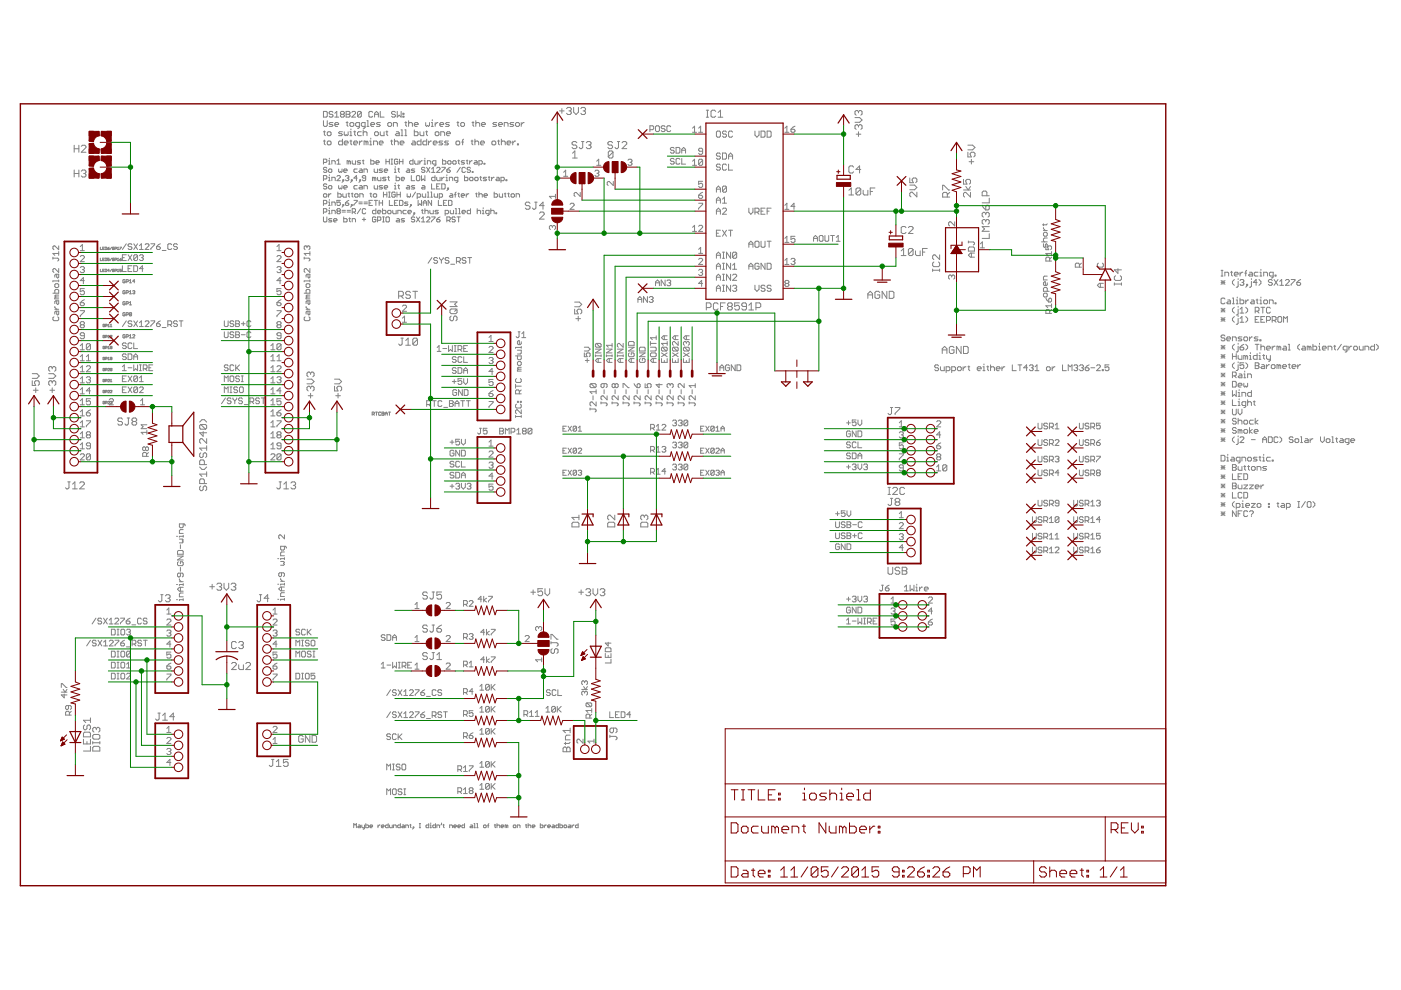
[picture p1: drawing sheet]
<svg xmlns="http://www.w3.org/2000/svg" width="297mm" height="210mm" viewBox="0 0 297 210" stroke-linecap="round" stroke-linejoin="round" font-family="sans-serif">
<g fill="none" stroke="#808080" stroke-width=".21">
<path d="M15.7 31.5h1M15.7 30.8v1.5M15.7 36v1.5M15.7 36.8h1M16.7 30.8v1.5M16.7 36v1.5M17.2 36.3l.3-.3h.5l.2 .3-.2 .5M17.2 31l.3-.2h.5l.2 .2v.3l-1 1h1M17.7 36.8h.3M18 36.8l.2 .2v.3l-.2 .2h-.5l-.3-.2M68.6 23.6h.6l.2 .2v.8l-.2 .2h-.6zM68.6 25.6v1l.2 .2h.4l.2-.2v-1"/>
<path d="M68.6 34.4h.5l.2-.1v-.4l-.2-.2h-.5v1.1M68.6 38h.5l.2-.2v-.4l-.2-.2h-.5v1.1M68.6 27.9h.4M68.6 29.9h.4M68.8 27.7v.9l.2 .2M68.8 29.7v.8l.2 .2M69.3 35.7l-.2-.2h-.4l-.1 .3 .1 .2h.4l.2 .4-.2 .2h-.4l-.1-.2M69.3 39.2l-.2-.2h-.4l-.1 .2 .1 .3h.4l.2 .2-.2 .4h-.4l-.1-.2M69.6 27.9h.4l.2 .3v.4l-.2 .2h-.4l-.2-.2v-.4zM69.6 29.9h.4l.2 .2v.4l-.2 .2h-.4l-.2-.2v-.4zM69.7 34.1h.1v.7M69.7 37.6h.1v.7"/>
<path d="M69.7 34.8h.3M69.7 39.5l.1-.2h.4l.2 .2v.4l-.2 .2h-.4zM69.7 38.3h.3M69.8 33.5v.2M69.8 37.1v.1M69.8 35.8h.4l.2 .2v.4l-.2 .2h-.4l-.1-.2zM70.4 34.8v-.7h.5l.2 .2v.5M70.4 38.3v-.7h.5l.2 .2v.5M70.6 23.8l-.2-.2h-.4l-.2 .2 .2 .4h.4l.2 .2-.2 .4h-.4l-.2-.2M70.6 26h-.6l-.2 .2 .2 .2h.4l.2 .2-.2 .2h-.6M71 24.8h.8M71 24l.4-.4v1.2"/>
<path d="M71 26.4h.8l-.2-.4h-.4l-.2 .2v.4l.2 .2h.4M71.4 34.1l.4-.4v1.1M71.4 34.8h.8M71.4 37.4l.2-.2h.4l.2 .2v.2l-.8 .7h.8M71.8 35.8v.6l.2 .2 .2-.2 .1 .2 .2-.2v-.6M71.8 39.3v.6l.2 .2 .2-.2 .1 .2 .2-.2v-.6M72.4 24.2l-.2 .2 .2 .4h.4l.2-.2-.2-.4M72.4 24.2l-.2-.2 .2-.4h.4l.2 .2-.2 .4M72.4 24.2h.4M72.6 27.9h-.6l-.2 .3 .2 .1h.4l.2 .3-.2 .2h-.6M72.6 29.5v1.2h-.6l-.2-.2v-.4l.2-.2h.6M72.7 38.1h.2v.2h-.2z"/>
<path d="M72.9 36.2h.7l-.2-.4h-.4l-.1 .2v.4l.1 .2h.4M72.9 39.7h.7l-.2-.4h-.4l-.1 .2 .1 .6h.4M72.9 38.3l-.4 .4M73 27.9v.7l.2 .2 .2-.2 .2 .2 .2-.2v-.7M73 30.3h.8l-.2-.4h-.4l-.2 .2v.4l.2 .2h.4M73.2 37.4l.2-.2h.4l.2 .2-.2 .4M73.4 23.6h.6l.2 .2-.2 .4 .2 .4-.2 .2h-.6zM73.4 24.2h.6M73.4 26h.4M73.6 25.8v.8l.2 .2M73.6 37.8h.2M73.8 37.8l.2 .2-.2 .3h-.4l-.2-.2"/>
<path d="M74 34.3l-.4-.2v.7M74 34.3v.5M74 34.3l.1-.2 .2 .2v.5M74.2 26.2l.2-.2h.4l.2 .2v.4l-.2 .2h-.4l-.2-.2zM74.2 27.9h.2v.9M74.2 28.8h.4M74.2 29.9h.4M74.4 27.3v.2M74.4 29.7v.8l.2 .2M74.5 38.1h.2v.2h-.2zM74.6 23.8l.2-.2h.4l.2 .2v.2l-.8 .8h.8M74.7 34.1v.5l.1 .2h.6v-.7"/>
<path d="M74.7 38.3l-.4 .4M75 30.3h.8l-.2-.4h-.4l-.2 .2v.4l.2 .2h.4M75 27.9h.4M75.2 27.7v.9l.2 .2M75.7 35.8h-.5l-.2 .2v.4l.2 .2h.5M75.7 39.3h-.5l-.2 .2 .2 .6h.5M75.7 37.8h-.7l.6-.6v1.1M76.2 26.8h-.6l-.2-.2v-.4l.2-.2h.6v1l-.4 .2M76.2 29.9v.8M76.3 35.8h.3l.2 .2v.6h-.5l-.2-.2 .2-.2h.5M76.3 39.3h.3l.2 .2v.6h-.5l-.2-.2 .2-.2h.5M76.3 38.1h.2v.2h-.2z"/>
<path d="M76.5 34.1h-.6l-.2 .2 .6 .1 .2 .2-.2 .2h-.6M76.5 38.3l-.4 .4M76.6 23.8v.8l-.2 .2h-.4l-.2-.2M76.6 23.8l-.2-.2h-.4l-.2 .2v.8M76.6 27.9h-.6l-.2 .3v.4l.2 .2h.6M76.6 23.8l-.8 .8M76.8 29.9h-.2l-.4 .4M76.8 34.1h.4M77 28.2l.2-.3h.4l.2 .3v.6M77 27.5v1.3M77 33.9v.7l.2 .2M77.2 36.6v-.8h.5l.2 .2v.6"/>
<path d="M77.4 26.8h-.6l-.2-.2v-.4l.2-.2h.6v1l-.4 .2M77.5 37.8h-.5l-.2-.2 .2-.4h.4l.1 .2v.7l-.1 .2h-.4l-.2-.2M77.6 30.1l.2-.2 .2 .2v.6M77.6 30.1l-.4-.2v.8M77.6 30.1v.6M77.8 26.8h.4M77.8 25.6h.2v1.2M78.4 29.9h.2v.8M78.4 30.7h.4M78.6 26.4h.8l-.2-.4h-.4l-.2 .2v.4l.2 .2h.4M78.6 29.3v.2M78.6 33.7v1.1h.5l.2-.2v-.3l-.2-.2h-.5"/>
<path d="M79 23.8l-.2-.2h-.4l-.2 .2v.8l.2 .2h.4l.2-.2M79.2 30.7v-.8h.6l.2 .2v.6M79.3 35.8v.6l.2 .2h.6v-.8M79.3 39.3v.6l.2 .2h.6v-.8M79.3 37.8v.5M79.3 37.8l.2-.2 .2 .2v.5M79.3 37.8l-.3-.2v.7M79.4 24.2h.8M79.4 24.8v-.8l.4-.4 .4 .4v.8M79.6 27.9h.4l.2 .3v.4l-.2 .2h-.4l-.2-.2v-.4zM79.7 34.4h.7l-.2-.3h-.3l-.2 .2v.3l.2 .2h.3M80.1 37.6v.5l.1 .2h.6v-.7"/>
<path d="M80.4 30.3h.8l-.2-.4h-.4l-.2 .2v.4l.2 .2h.4M80.6 23.6v1.2h.8M80.6 27.9v.7l.2 .2h.6v-.9M80.6 26h-.6l-.2 .2 .8 .4-.2 .2h-.6M81.1 35.8h-.5l-.2 .2 .7 .4-.2 .2h-.5M81.1 39.3h-.5l-.2 .2 .7 .4-.2 .2h-.5M81.5 36.2h.7l-.2-.4h-.3l-.2 .2v.4l.5 .2M81.5 39.7h.7l-.2-.4-.5 .2v.4l.2 .2h.3M81.8 27.9h.4M81.8 37.6h-.5l-.2 .2 .7 .3-.1 .2h-.6M81.8 33.7v1.1M81.8 34.3h.7"/>
<path d="M82 27.7v.9l.2 .2M82.2 37.6h.3M82.2 26.2l.2-.2h.4l.2 .2v.4l-.2 .2h-.4l-.2-.2zM82.4 37.4v.7l.1 .2M82.5 33.7v1.1M82.8 29.9h.4M82.9 33.7h.4M82.9 34.8h.4M83 29.7v.8l.2 .2M83.1 33.7v1.1M83.4 26.8v-.8h.6l.2 .2v.6M83.6 30.1l.2-.2h.4l.2 .2v.6"/>
<path d="M83.6 29.5v1.2M83.6 36.6h.4M83.6 35.8h.2v.8M83.6 39.3h.2v.8M83.8 35.3v.2M83.8 38.8v.2M83.8 23.8l-.2-.2h-.4l-.2 .2 .2 .4h.4l.2 .2-.2 .4h-.4l-.2-.2M84 37.2v1.1h.5l.2-.2v-.3l-.2-.2h-.5M84 27.9h.4l.2 .3v.6h-.6l-.2-.2 .2-.3h.6M84.2 23.6v1.2l.4-.4 .4 .4v-1.2M84.3 33.9l-.1-.2h-.4l-.2 .2v.7l.2 .2 .5-.2v-.3h-.3M84.3 35.8h.4"/>
<path d="M84.3 39.3h.4M84.5 35.7v.7l.2 .2M84.5 39.2v.7l.2 .2M84.7 34.3h.7M84.7 33.7v1.1M84.8 30.3h.8l-.2-.4h-.4l-.2 .2v.4l.2 .2h.4M85 28.8h.4M85 27.5h.2v1.3M85.1 38h.7l-.2-.4h-.4l-.1 .2 .1 .5h.4M85.4 24.6h.2v.2h-.2zM85.4 24h.2v.2h-.2zM85.4 33.7v1.1"/>
<path d="M85.8 26h.4M85.8 27.5h.2v1.3M85.8 28.8h.4M86 25.8v.8l.2 .2M86.3 35.8h.4l.1 .2v.6h-.5l-.2-.2 .2-.2h.5M86.3 39.3h.4l.1 .2v.6h-.5l-.2-.2 .2-.2h.5M86.6 26.2l.2-.2h.4l.2 .2v.6M86.6 25.6v1.2M87.2 37.2v1.1h.7M87.4 29.9h.4l.3 .2v.6h-.7l-.2-.2 .2-.2h.7M87.6 33.7v1.1h-.6l-.2-.2v-.3l.2-.2h.6M87.8 26.4h.8l-.1-.4h-.4l-.3 .2v.4l.3 .2h.4"/>
<path d="M87.8 27.5v1.3h.7l.1-.2v-.4l-.1-.3h-.7M87.9 34.1v.5l.2 .2h.5v-.7M87.9 35.8h-.5l-.2 .2 .7 .4-.1 .2h-.6M87.9 39.3h-.5l-.2 .2 .7 .4-.1 .2h-.6M88.3 37.4l.2-.2 .5 .2v.7l-.2 .2h-.3l-.2-.2zM89 34.1v.7M89 27.9v.7l.2 .2h.7v-.9M89.3 29.5v1.2h-.7l-.2-.2v-.4l.2-.2h.7M89.4 37.2v1.1l.3-.3 .4 .3v-1.1M89.5 34.1l-.5 .3M89.5 39.3l.6 .2v.6h-.6l-.1-.2 .1-.2h.6M89.9 34.1h.2v.7"/>
<path d="M89.9 34.8h.4M90.1 33.5v.2M90.1 35.7l-.2-.2h-.4l-.1 .3 .1 .2h.4l.2 .4-.2 .2h-.4l-.1-.2M90.3 26v.6l.1 .2 .3-.2 .1 .2 .3-.2v-.6M90.3 27.9h.4M90.4 27.7v.9l.3 .2M90.4 35.5l.7 1.1M90.5 29.5v1.2h-.6l-.3-.2v-.4l.3-.2h.6M90.6 34.8v-.7h.5l.2 .2v.5M90.8 29.9v.8M91.1 35.5l-.7 1.1M91.5 26.8h.4"/>
<path d="M91.5 26h.2v.8M91.5 29.9h-.3l-.4 .4M91.5 35.8l.4-.3v1.1M91.5 36.6h.7M91.5 39v1.1h.7M91.7 25.4v.2M91.9 30.3h.8l-.2-.4h-.4l-.2 .2v.4l.2 .2h.4M92.2 37.2v1.1h-.5l-.2-.2v-.3l.2-.2h.5M92.3 26v.8M92.4 34.8h-.5l-.2-.2 .2-.5h.5v.9l-.3 .2M92.5 27.9h.4l.2 .3v.4l-.2 .2h-.4l-.2-.2v-.4zM92.6 35.7l.2-.2h.3l.2 .2v.1l-.7 .8h.7"/>
<path d="M92.6 37.6v.5l.2 .2h.5v-.7M92.6 39.5h.3M92.9 26h-.2l-.4 .4M93.3 26.4h.8l-.2-.4h-.4l-.2 .2v.4l.2 .2h.4M93.3 39h-.7v1.1h.7M93.5 28.8v-.9h.6l.2 .3v.6M93.7 35.5h.7l-.7 1.1M93.7 39h.5l.2 .2v.7l-.2 .2h-.5zM93.7 37.6v.7M93.8 33.7v1.1h.6l.2-.2v-.3l-.2-.2h-.6M93.9 29.9h-.6l-.3 .2 .9 .4-.2 .2h-.7M94.2 37.6l-.5 .4"/>
<path d="M94.6 37.6h.1v.7M94.6 38.3h.3M94.7 28.3h.8l-.2-.4h-.4l-.2 .3v.4l.2 .2h.4M94.7 36h.6l.2 .4-.6 .2-.2-.2zM94.7 37.1v.1M94.9 34.3l.2-.2h.4l.1 .5-.1 .2h-.4l-.2-.2zM94.9 39.9h.2v.2h-.2zM95.1 29.9h-.6l-.2 .2 .8 .4-.2 .2h-.6M95.3 26h-.6l-.2 .2 .2 .2h.4l.2 .2-.2 .2h-.6M95.3 38.3v-.7h.5l.2 .2v.5M95.5 35.5l-.8 .5M96.2 34.1h.3l.2 .2v.3l-.2 .2h-.3l-.2-.2z"/>
<path d="M96.9 26h.4M96.9 29.9h.4l.2 .2v.4l-.2 .2h-.4l-.2-.2v-.4zM97.1 25.8v.8l.2 .2M97.1 38.3h-.6l-.1-.2v-.3l.1-.2h.6v.9l-.4 .2M97.1 34.1h.3M97.2 33.9v.7l.2 .2M97.6 35.5l-.7 1.1M97.7 26.2l.2-.2h.4l.2 .2v.4l-.2 .2h-.4l-.2-.2zM97.9 30.1h.4M98.3 29.5l-.2 .2v1M98.5 37.2v1.1h.5l.2-.5-.2-.2h-.5M98.5 34.1h-.5l-.2 .2 .7 .3-.2 .2h-.5"/>
<path d="M98.7 35.7l-.2-.2h-.4l-.1 .2v.7l.1 .2 .6-.2M98.8 34.1h.4M99 33.9v.7l.2 .2M99.6 37.8l.5-.2 .2 .2v.3l-.2 .2h-.3l-.2-.2zM99.6 34.1v.7M99.8 35.7l-.2-.2h-.4l-.2 .3 .2 .2h.4l.2 .4-.2 .2h-.4l-.2-.2M99.9 29.9h.4M100.1 26h.4M100.1 29.7v.8l.2 .2M100.1 36.4h.2v.2h-.2zM100.1 34.1l-.5 .3M100.3 25.8v.8l.2 .2"/>
<path d="M100.6 37.8l.6-.2 .2 .2v.3l-.2 .2h-.4l-.2-.2zM100.6 34.1h.4l.2 .2v.5h-.6l-.1-.2 .1-.2h.6M100.7 30.1l.2-.2h.4l.2 .2v.6M100.7 29.5v1.2M100.9 26.2l.2-.2h.4l.2 .2v.6M100.9 25.6v1.2M101.5 34.8h.6l.2-.2-.2-.5h-.6v1.1M101.7 37.6h.4M101.9 30.3h.8l-.2-.4h-.4l-.2 .2v.4l.2 .2h.4M101.9 37.4v.7l.2 .2M102.1 26.4h.8l-.2-.4h-.4l-.2 .2v.4l.2 .2h.4M102.6 34.6h.2v.2h-.2z"/>
<path d="M103.2 37.6h-.6l-.2 .2 .2 .2 .6 .1-.2 .2h-.6M103.5 37.6h.4M103.7 37.4v.7l.2 .2M104.2 37.6v.7M104.5 29.9h.4l.2 .2v.4l-.2 .2h-.4l-.2-.2v-.4zM104.8 37.6l-.6 .4M105.3 26h-.6l-.2 .2 .2 .2h.4l.2 .2-.2 .2h-.6M105.3 37.6l.6 .2v.5h-.6l-.2-.2 .2-.1h.6M105.5 29.9h.4M105.7 26.4h.8l-.2-.4h-.4l-.2 .2v.4l.2 .2h.4M105.7 29.7v.8l.2 .2M106.2 38.3h.5l.2-.2v-.3l-.2-.2h-.5v1.1"/>
<path d="M106.3 30.1l.2-.2h.4l.2 .2v.6M106.3 29.5v1.2M106.9 26.8v-.8h.6l.2 .2v.6M107.3 38.1h.2v.2h-.2zM107.5 30.3h.8l-.2-.4h-.4l-.2 .2v.4l.2 .2h.4M108.7 29.9v.8M108.9 26h-.6l-.2 .2 .2 .2h.4l.2 .2-.2 .2h-.6M109.3 26.2l.2-.2h.4l.2 .2v.4l-.2 .2h-.4l-.2-.2zM109.3 29.9h-.2l-.4 .4M109.7 30.5h.2v.2h-.2zM110.5 26v.8M111.1 26h-.2l-.4 .4"/>
<path d="M118.6 23.5h1M119.1 23v1M119.5 37.4h.9M119.5 36.5l.4-.4v1.3M120.1 23l.3-.2h.5l.2 .2v.3l-.2 .2M120.6 23.5h.3M120.9 23.5l.2 .3-.2 .5h-.5l-.3-.3M121.4 32.5l.5-.5v1.5M121.4 33.5h1M121.6 22.8v1l.5 .5 .5-.5v-1M122.3 30.3l-.3-.3h-.5l-.2 .3v.2l.2 .3h.5l.3 .2v.3l-.3 .2h-.5l-.2-.2M123.1 23l.3-.2h.5l.2 .2v.3l-.2 .2"/>
<path d="M123.3 30h.5M123.5 30v1.3l-.2 .2h-.3l-.2-.2M123.6 23.5h.3M123.9 23.5l.2 .3v.2l-.2 .3h-.5l-.3-.3M124.3 30.3l.2-.3h.6l.2 .3v.2l-.2 .3M124.8 30.8h.3M125.1 30.8l.2 .2v.3l-.2 .2h-.6l-.2-.2M126.1 36.3l.2-.2h.5l.2 .2-.2 .4M126.5 35.1h.9M126.5 34.2l.4-.4v1.3M126.6 36.7h.2M126.8 36.7l.2 .3-.2 .4h-.5l-.2-.2"/>
<path d="M129.9 30.3l-.3-.3h-.5l-.2 .3v.2l.2 .3h.5l.3 .2v.3l-.3 .2h-.5l-.2-.2M130 32.3l-.3-.3h-.5l-.2 .3v1M130 32.3v1l-.3 .2h-.5l-.2-.2M130 32.3l-1 1M130 38.5v.8l-.8-.8-.5 .2v.4l.2 .2M130.9 30h.5M131.1 30v1.3l-.2 .2h-.3l-.2-.2M131.9 30.3l.2-.3h.6l.2 .3v.2l-1 1h1M133.1 34l.2-.2h.5l.2 .2-.2 .4M133.6 34.4h.2M133.8 34.4l.2 .2-.2 .5h-.5l-.2-.3M137.8 27.5h.6l.2-.2v-.4l-.2-.2h-.6v1.2"/>
<path d="M139 26.9l.2-.2h.4l.2 .2v.8l-.2 .2h-.4l-.2-.2zM141 26.9l-.2-.2h-.4l-.2 .2 .2 .4h.4l.2 .2-.2 .4h-.4l-.2-.2M142.2 26.9l-.2-.2h-.4l-.2 .2v.8l.2 .2h.4l.2-.2M142.9 33.8l-.2-.2h-.4l-.2 .2 .2 .4h.4l.2 .2-.2 .4h-.4l-.2-.2M142.9 31.5l-.2-.2h-.4l-.2 .2 .2 .4h.4l.2 .2-.2 .4h-.4l-.2-.2M143.3 31.3h.7l.1 .2v.8l-.1 .2h-.7zM144.1 33.8l-.1-.2h-.5l-.2 .2v.8l.2 .2h.5l.1-.2M144.5 33.6v1.2h.9M144.5 32.5v-.8l.4-.4 .5 .4v.8M144.5 31.9h.9M146.8 34.2l.5-.4v1.3M146.8 27.2l.5-.4v1.2"/>
<path d="M146.8 35.1h.9M146.8 28h.9M148.1 28h.9M148.1 27.2l.4-.4v1.2M149 34l-.2-.2h-.5l-.2 .2v.8M149 32.1h-.7l-.2-.2 .2-.5h.5l.2 .2v.9l-.2 .2h-.5l-.2-.2M149 34v.8l-.2 .3h-.5l-.2-.3M149 38.4h-.9v.7l.4-.2 .5 .2v.4l-.2 .2h-.5l-.2-.2M149 34l-.9 .8M149.8 24.8h.4M149.8 23.4h.4M150 23.4v1.4"/>
<path d="M151.7 23.6l-.2-.2h-.5l-.3 .2v1l.3 .2h.5l.2-.2M151.9 28l.2-.2h.4l.2 .2v.9l-.2 .2h-.4l-.2-.2zM152.3 23.9l.5-.5v1.4M152.3 24.8h.9M152.7 32.7l-.2-.3h-.4l-.2 .5 .2 .2h.4l.2 .4-.2 .2h-.4l-.2-.2M152.7 35l-.2-.2h-.4l-.2 .2 .2 .4h.4l.2 .2-.2 .5h-.4l-.2-.2M153.2 32.4h.6l.2 .3v.8l-.2 .2h-.6zM154 35l-.2-.2h-.4l-.2 .2v.9l.2 .2h.4l.2-.2M154 28l-.2-.2h-.4l-.2 .2 .2 .4h.4l.2 .2-.2 .5h-.4l-.2-.2M154 39.7l-.2-.2h-.4l-.2 .2v.8M154 39.7v.8l-.2 .2h-.4l-.2-.2M154 39.7l-.8 .8"/>
<path d="M154.5 34.8v1.3h.8M154.5 33.7v-.8l.4-.5 .4 .5v.8M154.5 33.1h.8M155.3 28l-.2-.2h-.4l-.2 .2v.9l.2 .2h.4l.2-.2M160.1 27.8v.8l.4 .5 .4-.5v-.8M161.4 27.8h.6l.2 .2v.9l-.2 .2h-.6zM162.6 27.8h.7l.2 .2v.9l-.2 .2h-.7zM166.4 28h.9M166.4 27.2l.4-.4v1.2M167.7 27.4h.6l.3 .4-.3 .2h-.4l-.2-.2zM168.6 26.8l-.9 .6M181 35.4l-.3-.2h-.5l-.2 .2v1l.2 .3h.5l.3-.3"/>
<path d="M181.3 24.9h1l.5 .5-.5 .5h-1M181.5 28.4h1M182 26.7l.3-.3h.2l.3 .3v.5l-.3 .2M182 23.7v.2M182 26.7v.2M182 27.9v1M182 26.7l-.2-.3h-.3l-.2 .3v.5l.2 .2M182 23.7l-.2-.3h-.3l-.2 .3v.5l.2 .2M182 23.7l.3-.3h.2l.3 .3v.5l-.3 .2M182.5 35.9h-1l.7-.7v1.5M185.5 39.9h-1v1.4M192.9 37.7v1h.8l-.3-.7 .3-.3h.4l.3 .3v.5l-.3 .2"/>
<path d="M192.9 39.2h1l.5 .6-.5 .4h-1M204.3 38v1h.7l-.2-.7 .2-.3h.5l.3 .3v.5l-.3 .2M204.8 39.5l.5 .8 .5-.8M205.2 32.3v1h.8l-.3-.8 .3-.2h.5l.2 .2v.5l-.2 .3M205.2 30.8h1l.5 .5-.5 .5h-1M205.5 34.3h1M206 33.8v1M11.2 54.5v.4M11.2 54.7h1l.2 .2-.2 .5M12 58.1v.7l.2 .1 .2-.1v-.7h-.6l-.2 .3v.4M12.4 52.1v.8l-.8-.8-.4 .2v.4l.2 .2M12.4 56.9v.9l-.8-.9-.4 .2v.5l.2 .2"/>
<path d="M12.4 59.6h-1.2v.2M12.4 53.3v.8M12.4 59.4v.4M12.4 53.7h-1.2l.4 .4M17 54.4l.2-.2h.5l.2 .2v.2l-.9 .9h.9M17 52.3l.5-.4v1.2M17 53.1h.9M17 56.7l.2-.2h.5l.2 .2-.2 .5M17.5 57.2h.2M17.7 57.2l.2 .2-.2 .4h-.5l-.2-.2M17.9 59.5h-.9l.7-.6v1.3M21.3 52.4v.5h.3"/>
<path d="M21.3 54.7v.6h.3M21.3 57.1v.5h.3M21.8 52.7h.1M21.8 55h.1M21.8 57.3h.1M22.1 54.7h-.3v.6h.3M22.1 52.4h-.3v.5h.3M22.1 57.1h-.3v.5h.3M22.3 54.7l.3 .1-.1 .5h-.2zM22.3 52.4l.3 .1-.1 .4h-.2zM22.3 57.1l.3 .1-.1 .4h-.2zM22.8 52.7h.3l.1 .1-.3 .1z"/>
<path d="M23.2 54.7h-.4v.3h.4l-.1 .3-.3-.1M23.2 52.4l-.4 .3M23.2 57.3h-.4l.3-.2v.5M23.7 52.4l-.4 .5M23.7 54.7l-.4 .6M23.7 57.1l-.4 .5M24.2 54.8h-.4l.1 .5 .3-.1v-.2h-.2M24.2 52.5h-.4l.1 .4 .3-.1v-.1h-.2M24.2 57.2h-.4l.1 .4 .3-.1v-.2h-.2M24.4 55.1l.3-.1-.1-.3h-.2v.6M24.4 57.4l.3-.1-.1-.2h-.2v.5M24.4 52.7h.3l-.1-.3h-.2v.5"/>
<path d="M24.9 52.9h.3M24.9 52.6l.1-.2v.5M24.9 54.9l.1-.2v.6M24.9 57.3l.1-.2v.5M24.9 55.3h.3M24.9 57.6h.3M25.4 52.4h.3l-.3 .5M25.4 55h.3v.2l-.2 .1zM25.7 57.1h-.3v.2h.3v.3l-.3-.1M25.7 54.7l-.3 .3M26 56.3v1.3h.8M26 54.6h.4"/>
<path d="M26.5 59.4h-.4v.5l.3 .1 .1-.4h-.2M26.8 59.7h.3l.1-.3-.4-.1v.7M26.8 54h-.8v1.2h.8M26.8 51.7l-.8 1.2M27.2 54l.8 1.2M27.2 57h.4M27.4 59.5l.3-.2v.7M27.4 60h.5M28 51.9l-.2-.2h-.4l-.2 .2 .2 .4h.4l.2 .2v.2l-.2 .2h-.4l-.2-.2M28 56.3h-.8v1.3h.8M28 54l-.8 1.2M28.4 51.7l.8 1.2"/>
<path d="M28.4 56.3h.6l.2 .3v.8l-.2 .2h-.6zM28.6 59.6h-.5l.4-.3v.7M29.2 54.2v.8l-.2 .2h-.4l-.2-.2M29.2 51.7l-.8 1.2M29.2 54.2l-.2-.2h-.4l-.2 .2v.8M29.2 54.2l-.8 .8M29.6 52.9h.8M29.6 52.1l.4-.4v1.2M29.6 54.2l.2-.2h.4l.2 .2-.2 .4M30 54.6h.2M30.2 54.6l.2 .2-.2 .4h-.4l-.2-.2M30.4 57h-.8l.6-.7v1.3"/>
<path d="M30.8 51.9l.2-.2h.4l.2 .2v.2l-.8 .8h.8M32 51.7h.8l-.8 1.2M33.2 52.3h.6l.2 .4-.2 .2h-.4l-.2-.2zM34 51.7l-.8 .6M34.4 53.1h.8M36.4 51.9l-.2-.2h-.4l-.2 .2v.8l.2 .2h.4l.2-.2M37.6 51.9l-.2-.2h-.4l-.2 .2 .2 .4h.4l.2 .2-.2 .4h-.4l-.2-.2M58.7 54.4l.2-.2h.5l.2 .2v.2l-.9 .9h.9M58.7 53.1h.9M58.7 56.7l.2-.2h.5l.2 .2-.2 .5M58.7 52.3l.5-.4v1.2M59.2 57.2h.2"/>
<path d="M59.4 57.2l.2 .2-.2 .4h-.5l-.2-.2M59.6 59.5h-.9l.7-.6v1.3M64.5 54.7h1l.2 .2-.2 .5M64.5 54.5v.4M65.1 52.3l-.2-.2-.4 .2v.4l.2 .2M65.1 52.3l.2-.2 .4 .2v.4l-.2 .2M65.1 52.3v.2M65.3 58.1v.7l.2 .1 .2-.1v-.7h-.6l-.2 .3v.4M65.7 59.6h-1.2v.2M65.7 56.9v.9l-.8-.9-.4 .2v.5l.2 .2M65.7 53.7h-1.2l.4 .4M65.7 53.3v.8"/>
<path d="M65.7 59.4v.4M68.6 43.2h.5l.2-.2v-.3l-.2-.2h-.5v1.1M68.6 45h.5l.2-.2v-.4l-.2-.2h-.5v1.1M68.6 46v.9l.1 .2 .6-.2v-.9M68.7 41.1h.4l.2 .2v.3l-.2 .2h-.4l-.1-.2zM69.7 42.8h.1v.8M69.7 44.6h.1v.7M69.7 41.1v.7M69.7 43.6h.3M69.7 45.3h.3M69.8 42.3v.2M69.8 44v.2"/>
<path d="M70.2 41.1h-.2l-.3 .3M70.4 46.4h-.6l-.1 .1 .1 .2h.4l.2 .2-.2 .2h-.5M70.4 43.6v-.8h.5l.2 .2v.6M70.4 45.3v-.7h.5l.2 .2v.5M70.7 46.7h.7l-.1-.3-.6 .1v.4l.6 .2M71.6 44.8l-.2 .2 .2 .3h.4l.2-.2-.2-.3M71.6 44.8l-.2-.2 .2-.4h.4l.2 .2-.2 .4M71.6 40.7v1.1h.6l.1-.2v-.3l-.1-.2h-.6M71.6 44.8h.4M72.2 42.5h-.8v.5l.4-.2 .4 .2v.4l-.2 .2-.6-.2M72.5 45h.7M72.5 44.6h.7"/>
<path d="M72.7 43.4h.2v.2h-.2zM72.7 41.1v.5l.2 .2h.5v-.7M72.9 46v1.1h.5l.2-.2v-.4l-.2-.1h-.5M72.9 43.6l-.4 .3M73.2 43h.6l.2 .4-.6 .2-.2-.2zM73.6 45h.7M73.6 44.6h.7M73.8 41.1h.3M74 40.9v.7l.1 .2M74 42.5l-.8 .5M74 46.4h.3M74.1 46.2v.7l.2 .2"/>
<path d="M74.5 43.4h.2v.2h-.2zM74.5 41.1h.3M74.7 45h.5l.2-.2v-.4l-.2-.2h-.5v1.1M74.7 47.1v-.7h.5l.2 .1v.6M74.7 40.9v.7l.1 .2M74.7 43.6l-.4 .3M75 42.5h.7l-.7 1.1M75 45l.4 .3M75.4 41.1h.3l.2 .2v.3l-.2 .2h-.3l-.2-.2zM76.1 43.2h.7M76.1 42.8h.7M76.3 41.8v-.7h.5l.2 .2v.5"/>
<path d="M76.5 44.2l-.8 1.1M76.8 46.5h.7M77.2 40.1v-.8h.5l.2 .2v.6M77.2 46.2v.7M77.2 43.2h.7M77.2 42.8h.7M77.5 44.4l-.1-.2-.6 .2v.7l.2 .2h.4l.1-.2M78.3 43h.3M78.4 41.1h.4M78.6 40.9v.7l.2 .2M79 42.5h-.7v1.1h.7M79.3 41.1h.4l.2 .2v.3l-.2 .2-.6-.2v-.3z"/>
<path d="M79.3 42.5h.8M79.7 46.2l-.2-.2h-.4l-.1 .2v.7l.1 .2 .6-.2v-.4h-.4M79.7 42.5v1.1M79.7 44.2v1.1h-.6l-.1-.5 .1-.2h.6M80.1 45h.7l-.2-.4h-.4l-.1 .2 .1 .5h.4M80.1 46.7h.5l.2-.2v-.3l-.2-.2h-.5v1.1M80.4 42.5v1.1M80.4 43h.7M81.1 44.2v1.1h.6l.1-.5-.1-.2h-.6M81.1 42.5v1.1M81.1 47.1h.4M81.1 46h.4"/>
<path d="M81.3 40.7v1.1M81.3 46v1.1M81.3 41.3h.7M81.8 46.2l.2-.2h.4l.1 .2v.7l-.1 .2-.6-.2zM82 40.7v1.1M82.2 44.8l.5-.2 .2 .2v.3l-.2 .2h-.3l-.2-.2zM82.4 41.8h.3M82.4 40.7h.3M82.5 40.7v1.1M82.5 42.5v1.1h.8M83.3 44.6v.5l.1 .2h.6v-.7M83.6 40.1h.4"/>
<path d="M83.6 43h.4M83.8 40.9l-.2-.2h-.3l-.2 .2v.7l.5 .2 .2-.2v-.3h-.4M84.2 46.4l.5 .1v.6h-.5l-.2-.2 .2-.2h.5M84.2 41.3h.7M84.2 40.7v1.1M84.3 45.3v-.7h.6l.2 .2v.5M84.3 42.5h-.7v1.1h.7M84.7 42.5h.5l.2 .2v.7l-.2 .2h-.5zM84.9 40.7v1.1M85.8 46.4h-.6l-.1 .1 .1 .2h.4l.2 .2-.2 .2h-.5M86.1 44.6h-.5l-.2 .2 .2 .5h.5M86.3 41.1v.5l.2 .2 .5-.2v-.5"/>
<path d="M86.5 45h.7l-.2-.4-.5 .2v.3l.2 .2h.3M86.5 42.8h-.5l-.2 .2 .7 .4-.2 .2h-.5M87 43.4h.2v.2h-.2zM87.2 43.6l-.4 .3M87.8 45.1h.1v.2h-.1zM87.9 46.2l-.1-.2-.6 .2 .2 .3h.4l.1 .2-.1 .4-.6-.2M87.9 45.3l-.3 .4M88.1 40.7l-.7 1.1M88.3 46l.7 1.1M88.5 41.8h.5l.2-.2-.2-.5h-.5v1.1M88.6 42.5v1.1l.4-.4 .4 .4v-1.1M89 46l-.7 1.1"/>
<path d="M89.4 46.4l.3-.4v1.1M89.4 44.6h.3M89.4 47.1h.7M89.5 41.1v.5l.2 .2h.6v-.7M89.5 44.4v.7l.2 .2M89.7 43.6v-.8l.4-.3 .3 .3v.8M89.7 43h.7M90.1 44.2v1.1M90.1 44.8l.2-.2h.3l.2 .2v.5M90.4 46.2l.2-.2h.4l.1 .2v.2l-.7 .7h.7M90.6 41.8h.4M90.6 40.7h.2v1.1"/>
<path d="M91.1 44.6v.5l.2 .2h.6v-.7M91.3 40.7h.2v1.1M91.3 41.8h.4M91.5 46h.7l-.7 1.1M91.5 42.5v1.1l-.7-1.1v1.1M91.6 54.6l-.8 1.2M92.1 41.1v.5l.1 .2h.6v-.7M92.6 46.5h.5l.2 .4-.2 .2h-.3l-.2-.2zM92.8 54.8l-.2-.2h-.4l-.2 .2 .2 .4h.4l.2 .2-.2 .4h-.4l-.2-.2M92.9 42.5v1.1h.8M92.9 44.6h-.5l-.2 .2 .7 .3-.1 .2h-.6M93.1 41.8h.6l.1-.2-.1-.5h-.6v1.1"/>
<path d="M93.2 54.6v.2l.4 .4M93.3 46l-.7 .5M93.6 55.2v.6M94 54.6v.2l-.4 .4M94 43h.4M94.4 45.3h.5l.2-.2v-.3l-.2-.2h-.5v1.1M94.7 46.7h.6l.2-.2v-.3l-.2-.2h-.6v1.1M94.7 42.5h-.7v1.1h.7M95.1 40.1l-.4 .3M95.1 42.5h.5l.2 .2v.7l-.2 .2h-.5zM95.1 46.7l.4 .4M95.2 54.8l-.2-.2h-.4l-.2 .2 .2 .4h.4l.2 .2-.2 .4h-.4l-.2-.2"/>
<path d="M95.5 41.1h.3l.2 .2v.5h-.5l-.2-.2 .2-.2h.5M95.5 44.6v.5l.1 .2h.6v-.7M95.6 56h.8M96.4 41.3h.3M96.5 44.2h.2v1.1M96.5 46.2l-.1-.2h-.4l-.2 .2 .2 .3h.4l.1 .2-.1 .4h-.4l-.2-.2M96.5 45.3h.4M96.7 40.7l-.2 .2v.9M96.8 55.4h.6l.2-.2v-.4l-.2-.2h-.6v1.2M96.9 46h.7M97.1 41.1h.3M97.2 55.4l.4 .4"/>
<path d="M97.2 40.9v.7l.2 .2M97.2 46v1.1M97.2 44.2h.2v1.1M97.2 45.3h.4M97.8 41.4h.7l-.2-.3h-.3l-.2 .2v.3l.2 .2h.3M98 45h.7l-.2-.4-.5 .2v.3l.1 .2h.4M98.8 54.8l-.2-.2h-.4l-.2 .2 .2 .4h.4l.2 .2-.2 .4h-.4l-.2-.2M98.8 41.1v.7M99.2 54.6h.8M99.4 41.1l-.6 .3M99.6 54.6v1.2M99.8 44.2v1.1h-.6l-.2-.5 .2-.2h.6"/>
<path d="M100.8 41.1h.4M101 40.9v.7l.2 .2M101.2 44.8l.5-.2 .2 .2v.5M101.2 44.2v1.1M101.5 40.7v1.1M101.5 41.3l.2-.2h.4l.2 .2v.5M102.3 44.6h.1v.7M102.3 45.3h.3M102.4 44v.2M102.6 41.4h.7l-.1-.3h-.4l-.2 .2v.3l.6 .2M103.7 45.3h-.5l-.2-.2v-.3l.2-.2h.5v.9l-.4 .2M104.1 44.8l.1-.2h.4l.2 .2v.5"/>
<path d="M104.1 44.2v1.1M104.8 40.7v1.1h.5l.2-.2v-.3l-.2-.2h-.5M105.1 45.1h.2v.2h-.2zM105.9 41.1v.5l.1 .2h.6v-.7M106.9 41.1h.4M107.1 40.9v.7l.2 .2M107.6 41.1h.4M107.8 40.9v.7l.2 .2M108.4 41.3l.1-.2h.4l.2 .2v.3l-.6 .2-.1-.2zM109.4 41.8v-.7h.6l.2 .2v.5M112.4 43.1l-.3-.2h-.5l-.2 .4 .2 .3h.5l.3 .3v.2l-.3 .3h-.5l-.2-.3M113.4 42.9h.5"/>
<path d="M113.6 42.9v1.2l-.2 .3h-.3l-.2-.3M114.4 45.2l.2-.2h.5l.3 .2v.3l-1 1h1M115.4 43.6h-1l.7-.7v1.5M117.1 48l.2-.2 .5 .2v.5l-.2 .2M117.1 48l-.2-.2-.4 .2v.5l.2 .2M117.1 48v.2M117.8 41.2v.9M117.8 41.6h-1.3l.4 .5M120.9 43.3l.2-.2h.4l.2 .2v.2l-.8 .9h.8M123 40.8v.9l-.8-.9h-.3l-.2 .2v.4l.2 .3M139 60h.8M141 59.4v1.2l-.8-1.2v1.2"/>
<path d="M141.4 59.6l.2-.2h.4l.2 .2-.2 .4M141.8 60h.2M142 60l.2 .2-.2 .4h-.4l-.2-.2M146.8 48.2l.5-.4v1.3M146.8 49.1h.9M148.1 55l.2-.2h.5l.2 .2v.2l-.9 .9h.9M148.1 53.7h.9M148.1 57.3l.2-.2h.5l.2 .2-.2 .5M148.1 41.4h.7l.2 .4-.2 .3h-.5l-.2-.3zM148.1 43.1h.9v.2l-.9 .9v.2M148.1 48l.2-.2h.5l.2 .2v.2l-.9 .9h.9M148.1 52.9l.4-.4v1.2"/>
<path d="M148.5 57.8h.3M148.8 57.8l.2 .2-.2 .4h-.5l-.2-.2M149 40.8l-.9 .6M151.9 42.4h.8M151.9 44.8h.8M151.9 54.8v-.9l.4-.4 .4 .4v.9M151.9 40.7v-.8l.4-.4 .4 .4v.8M151.9 43.1v-.9l.4-.4 .4 .4v.9M151.9 45.4v-.8l.4-.5 .4 .5v.8M151.9 57.1v-.9l.4-.4 .4 .4v.9M151.9 59.4v-.8l.4-.5 .4 .5v.8M151.9 40.1h.8"/>
<path d="M151.9 49.4h.4M151.9 54.1h.8M151.9 56.5h.8M151.9 58.8h.8M152.7 48.8h-.8v1.3h.8M153.2 58.1h.4M153.2 54.8h.4M153.2 57.1h.4M153.2 44.3l.2-.2h.4l.2 .2v.3l-.8 .8h.8M153.2 42.2l.4-.4v1.3M153.2 43.1h.8M153.2 48.8l.8 1.3"/>
<path d="M153.2 53.5h.4M153.2 55.8h.4M153.2 59.4h.4M153.4 53.5v1.3M153.4 55.8v1.3M153.4 58.1v1.3M154 48.8l-.8 1.3M154.5 48.8h.8M154.9 53.5v1.3l-.9-1.3v1.3M154.9 55.8v1.3l-.9-1.3v1.3M154.9 58.1v1.3l-.9-1.3v1.3M154.9 48.8v1.3"/>
<path d="M155.3 58.4l.2-.3h.5l.2 .3v.2l-.9 .8h.9M155.3 57.1h.9M155.3 56.2l.4-.4v1.3M156.2 53.7v.8l-.2 .3h-.5l-.2-.3M156.2 53.7l-.2-.2h-.5l-.2 .2v.8M156.2 53.7l-.9 .8M158.8 56.5h.8M158.8 44.1v.9l.4 .4 .4-.4v-.9M158.8 52.4v-.8l.4-.5 .4 .5v.8M158.8 57.1v-.9l.4-.4 .4 .4v.9M158.8 51.8h.8M160.1 45h.6l.2-.2v-.5l-.2-.2h-.6v1.3"/>
<path d="M160.3 51.1h.4l.2 .3v.8l-.2 .2h-.4l-.2-.2v-.8zM160.5 45l.4 .4M160.9 56l-.2-.2h-.4l-.2 .2v.9l.2 .2h.4l.2-.2v-.4h-.4M161.4 44.8h.4M161.4 51.1v1.1l.2 .2h.4l.2-.2v-1.1M162.2 44.1h-.8v1.3h.8M162.2 55.8v1.3l-.8-1.3v1.3M162.6 44.8h.5M162.6 55.8h.7l.2 .2v.9l-.2 .2h-.7zM162.6 51.1h.9M163.1 51.1v1.3M163.5 44.1h-.9v1.3"/>
<path d="M166.4 56.1h.9M166.4 50.5l.4-.4v1.3M166.4 43.5l.4-.4v1.3M166.4 55.2l.4-.4v1.3M166.4 51.4h.9M166.4 44.4h.9M167.7 55l.2-.2h.4l.3 .2-.3 .4M168.1 55.4h.2M168.3 55.4l.3 .2-.3 .5h-.4l-.2-.2M168.6 50.1h-.9v.7l.4-.3 .5 .3v.4l-.3 .2h-.4l-.2-.2M168.6 43.8h-.9l.6-.7v1.3M172.5 50.5h.8"/>
<path d="M172.5 51.2v-.9l.4-.4 .4 .4v.9M173.7 50.1l.2-.2h.4l.2 .2v.8l-.2 .3h-.4l-.2-.3zM174.9 49.9v1l.2 .3h.4l.2-.3v-1M176.1 49.9h.8M176.5 49.9v1.3M177.3 51.2h.8M177.3 50.3l.4-.4v1.3M180 40.3l.5-.4v1.4M180 41.3h1M182.5 40.1l-.3-.2h-.5l-.2 .2v1M182.5 40.1v1l-.3 .2h-.5l-.2-.2M182.5 40.1l-1 1"/>
<path d="M183 40.3v.8l.2 .2h.8v-1M184.5 40.6h.5M191.1 53.2l.5-.5v1.5M191.1 54.2h1M192.1 48.3l-.3-.3h-.5l-.2 .3v1l.2 .2h.5l.3-.2M192.6 48.3l.2-.3h.5l.3 .3v.2l-1 1h1M193.6 52.9v1l-.3 .3h-.5l-.2-.3M193.6 52.9l-.3-.2h-.5l-.2 .2v1M193.6 52.9l-1 1M194.1 53.2v.7l.2 .3h.8v-1M194.4 40.7v1l-1-1h-.3l-.2 .3v.5l.2 .2M195.6 53.4h.5"/>
<path d="M196.6 52.7h-1v1.5M197.7 57.3h1.5M197.7 57v.6M198 55.5l-.3 .3v.5l.3 .2h1l.2-.2v-.5l-.2-.3M199.2 54v1l-1-1h-.2l-.3 .3v.5l.3 .2M199.2 57v.6M199.9 40.3v-1h.2l1 1h.3M200.9 41.8v-.8l-.3-.2h-.5l-.2 .2v.8h1.5M201.4 40.8l-.5 .5M201.8 58.5v.2M201.8 58.5l-.2-.2-.5 .2v.5l.2 .2M201.8 58.5l.2-.2 .4 .2v.5l-.2 .2"/>
<path d="M202.4 47v.9l-.8-.9-.5 .2v.5l.2 .2M204.3 40.3h1.5M205.3 51.3h1.1l.2 .2-.2 .4M205.3 51.1v.4M205.5 52.4h.9l.2 .2v.6h-1.3v-.6zM205.8 40.8v1l-1-1h-.3l-.2 .2v.5l.2 .3M206 53.7v.8M206.6 53.7h-.9l-.4 .4 .4 .4h.9M207.9 51.7l.4-.4v1.3M207.9 52.6h.8M208.2 43.5l.3 .5 .5 .5M209 46.8l-.3-.3-.5 .3v.5l.3 .2"/>
<path d="M209 46.8l.2-.3 .5 .3v.5l-.2 .2M209 45.3l.2-.3h.3l.2 .3v.5l-.2 .2M209 45.3l-.3-.3h-.2l-.3 .3v.5l.3 .2M209 45.3v.2M209 46.8v.2M209.2 43.5h.3l.2 .3v.5l-.2 .2h-.5v-.7zM209.2 41.5v-.7l-.2-.3h-.5l-.3 .3v.7h1.5M209.7 49.6v.9h-1.5M209.7 42v1h-1.5M209.7 48h-1.5l.5 .5-.5 .5h1.5M220.8 51.3h1.2M221.2 49.5l.2-.2h.4l.2 .2v.4l-.2 .2h-.4l-.2-.2z"/>
<path d="M221.2 51.7v.6l.2 .2 .4-.8 .2 .2v.6M221.2 47.5v.4M221.2 48.3v.2l.4 .4M221.2 48.9h.8M221.7 52.1v.8h.7l-.3-.4 .3-.4h.4l.1 .2v.4l-.1 .2M222 50.5h-.6l-.2 .2v.4l.2 .2M222 60v.4l-.2 .2h-.4l-.2-.2v-.4l.4-.2v.8M222 58.5h-.6l-.2 .3v.6h.8M222 47.5l-.2 .2h-.8M222.5 55.4v-.7l-.1-.2h-.4l-.3 .2v.7h1.2M222.9 53.7h-1.2l.4 .4M222.9 54.5l-.4 .4"/>
<path d="M222.9 53.3v.8M228.9 56.6v-.6l-.3-.2h-.4l-.2 .2v.6h1.3M229.3 55.8l-.4 .4M232.9 55.8l-.2 .2v.4l.2 .2h.8l.2-.2v-.4l-.2-.2M236.3 60v.5M236.5 58.5l-.2 .2v.5l.2 .3h1l.3-.3v-.5l-.3-.2M237 57v1l-.7-.8h1.5M237.8 60v.5M258.9 58.5h.4M258.9 57.3h.4M258.9 59.5l.8 .8M258.9 59.9h.8"/>
<path d="M259.1 57.3v1.2M259.3 59.5v.8M259.7 58.5v-.8h.6l.2 .2v.6M259.7 59.5l-.8 .8M260.9 57.7h.4M261.1 57.5v.8l.2 .2M261.7 58.1h.8l-.2-.4h-.4l-.2 .2v.4l.2 .2h.4M261.7 59.3l-.4 .4v.4l.4 .4M262.5 59.1v.2M262.5 59.7v1l-.4 .2M262.9 57.7v.8M262.9 59.5l.2-.2h.4l.2 .2-.2 .4"/>
<path d="M263.3 59.9h.2M263.5 57.7h-.2l-.4 .4M263.5 59.9l.2 .2-.2 .4h-.4l-.2-.2M263.9 57.9h.4M264.3 57.3l-.2 .2v1M264.9 57.7h.4l.2 .2v.6h-.6l-.2-.2 .2-.2h.6M265.3 59.7v1l-.4 .2M265.3 59.1v.2M266.5 59.9h-.8l.6-.6v1.2M266.7 57.7h-.6l-.2 .2v.4l.2 .2h.6M266.9 59.3l.4 .4v.4l-.4 .4M267.1 58.5h.4"/>
<path d="M267.1 57.7h.2v.8M267.3 57.1v.2M267.9 58.5v-.8h.6l.2 .2v.6M269.7 59.5l-.2-.2h-.4l-.2 .4 .2 .2h.4l.2 .4-.2 .2h-.4l-.2-.2M269.9 58.5h-.6l-.2-.2v-.4l.2-.2h.6v1l-.4 .2M270.1 59.3l.9 1.2M270.3 58.3h.2v.2h-.2zM271 59.3l-.9 1.2M271.3 59.7l.4-.4v1.2M272.5 59.5l.3-.2h.4l.1 .2v.2l-.8 .8h.8M273.7 59.3h.9v.2l-.9 .8v.2M275 59.9h.6l.2 .4-.2 .2h-.5l-.1-.2z"/>
<path d="M275.8 59.3l-.8 .6M6.8 79.2h1l.5 .5-.5 .5h-1M10.3 79.2h1l.5 .5-.5 .5h-1M11.1 78v.2M11.1 78l-.3-.3h-.2l-.3 .3v.5l.3 .2M11.1 78l.2-.3h.3l.2 .3v.5l-.2 .2M11.2 62.2h1.2v-.6l-.2-.2h-.4l-.2 .2v.6M11.4 67.2l-.2 .2v.4l.2 .2h.8l.2-.2v-.4l-.2-.2M11.6 60.3l.2-.1h.4l.2 .1v.5l-.2 .2h-.4l-.2-.2zM11.6 65v.2l.4 .4M11.6 65.6h.8M11.8 63l-.2 .4h.8"/>
<path d="M11.8 63h.6M12 66v.6l.2 .2 .2-.2v-.6h-.6l-.2 .2v.4M12 63.8v.6l.2 .2 .2-.2v-.6h-.6l-.2 .2v.4M12.4 62.6h-.6l-.2 .2 .2 .2M17 73.3l.5-.4v1.3M17 75.6l.5-.4v1.3M17 78l.5-.4v1.2M17 64.2h.7l.2 .4-.2 .2h-.5l-.2-.2zM17 65.9h.9v.2l-.9 .9v.2M17 74.2h.9M17 76.5h.9M17 78.8h.9"/>
<path d="M17.2 68.9l-.2 .2 .2 .4h.5l.2-.2-.2-.4M17.2 68.9l-.2-.3 .2-.4h.5l.2 .2-.2 .5M17.2 68.9h.5M17.9 61.2h-.9v.6l.5-.2 .4 .2v.5l-.2 .2h-.5l-.2-.2M17.9 71.2h-.7l-.2-.2 .2-.5h.5l.2 .3v.8l-.2 .2h-.5l-.2-.2M17.9 63.5l-.9 .7M18.3 77.8l.2-.2h.5l.2 .2v.2l-.9 .8h.9M18.3 76.5h.9M18.3 75.6l.5-.4v1.3M19.2 73.1l-.9 .9M19.2 73.1l-.2-.2h-.5l-.2 .2v.9M19.2 73.1v.9l-.2 .2h-.5l-.2-.2"/>
<path d="M22.2 68.8h-.4l.1 .5 .3-.1v-.2h-.2M22.2 73.5h-.4l.1 .4h.3v-.2h-.2M22.2 78.2h-.4l.1 .4 .3-.1v-.1h-.2M22.2 75.8h-.4l.1 .5 .3-.1v-.2h-.2M22.2 71.2h-.4l.1 .4 .3-.1v-.1h-.2M22.4 69.1h.2l.1-.3-.3-.1v.6M22.4 71.4h.2l.1-.2-.3-.1v.5M22.4 73.8h.2l.1-.3-.3-.1v.5M22.4 78.4h.2l.1-.2-.3-.1v.5M22.4 76.1h.2l.1-.3h-.3v.5M22.9 78.2h.3l-.3 .4h.3M22.9 76.3h.3"/>
<path d="M22.9 73.9h.3M22.9 73.6l.2-.2v.5M22.9 68.9l.2-.2v.6M22.9 71.3l.2-.2v.5M22.9 75.9l.2-.1v.5M22.9 69.3h.3M22.9 71.6h.3M23.4 71.2h.3l-.3 .4h.3M23.4 68.9l.2-.2v.6M23.4 69.3h.3M23.5 73.7v-.3l.2 .1-.1 .2M23.5 73.7v.2h.2l-.1-.2"/>
<path d="M23.5 73.7h.1M23.7 78.2h-.3v.3M23.7 76l-.3-.1 .1-.1h.2v.4h-.3M23.7 78.2l-.3 .3M23.7 78.2l-.1 .4-.2-.1M26 77.8l.4-.4v1.2M26 78.6h.8M26.5 71.1l-.1-.1-.3 .1v.4l.3 .1 .1-.3h-.2M26.5 61.7l-.1-.1-.3 .1v.5l.3 .1 .1-.3h-.2M26.5 64.1h-.4v.4l.3 .1 .1-.3h-.2M26.5 66.4h-.4v.5l.3 .1 .1-.4h-.2M26.8 64.4l.4-.1-.1-.3h-.3v.6"/>
<path d="M26.8 71.4l.4-.1-.1-.3h-.3v.6M26.8 62.1l.4-.1-.1-.4h-.3v.7M26.8 66.7h.3l.1-.3-.4-.1v.7M26.8 75.2l-.2-.2h-.4l-.2 .4 .2 .2h.4l.2 .5-.2 .1h-.4l-.2-.1M26.8 79.7h-.8v1.2h.8M26.8 72.9l-.2-.2h-.4l-.2 .2 .2 .4h.4l.2 .2-.2 .4h-.4l-.2-.2M26.8 68l-.8 1.2M27.2 75h.6l.2 .2v.9l-.2 .1h-.6zM27.2 78h.8M27.2 79.7l.8 1.2M27.4 71.6h.5M27.4 71.2l.3-.2v.6"/>
<path d="M27.4 61.8l.3-.2v.7M27.4 64.2l.3-.2v.6M27.4 62.3h.5M27.4 64.6h.5M27.9 66.4h-.5v.5M27.9 66.4v.5h-.5M27.9 66.4l-.5 .5M28 68.2l-.2-.2h-.4l-.2 .4 .2 .2h.4l.2 .4-.2 .2h-.4l-.2-.2M28 72.9l-.2-.2h-.4l-.2 .2v.8l.2 .2h.4l.2-.2M28 79.7l-.8 1.2M28.1 71.1l.1-.1 .4 .1-.5 .5h.5M28.1 61.7l.4-.1v.4"/>
<path d="M28.3 62h.2M28.4 76.2v-.8l.4-.4 .4 .4v.8M28.4 77.4v1.2l.4-.4 .4 .4v-1.2M28.4 75.6h.8M28.4 68l.8 1.2M28.4 72.7v1.2h.8M28.5 62v.3l-.4-.1M29.2 79.9l-.8 .8M29.2 79.9v.8l-.2 .2h-.4l-.2-.2M29.2 79.9l-.2-.2h-.4l-.2 .2v.8M29.2 68l-.8 1.2M29.6 77.4h.4"/>
<path d="M29.6 78.6h.4M29.6 68.4l.4-.4v1.2M29.6 69.2h.8M29.8 77.4v1.2M30.4 78.2h.6l.2-.2v-.4l-.2-.2h-.6v1.2M30.8 68.2l.2-.2h.4l.2 .2v.2l-.8 .8h.8M30.8 78.2l.4 .4M31.6 78h.4M32 68h.8v.2l-.8 .8v.2M32.4 77.4h-.8v1.2h.8M33.2 68.6h.6l.2 .4-.2 .2h-.4l-.2-.2zM34 68l-.8 .6"/>
<path d="M34.4 69.4h.8M35.6 68.8h.6l.2-.2v-.4l-.2-.2h-.6v1.2M36 68.8l.4 .4M37.6 68.2l-.2-.2h-.4l-.2 .4 .2 .2h.4l.2 .4-.2 .2h-.4l-.2-.2M38 68h.8M38.4 68v1.2M47.6 70.4v1l.2 .2h.4l.2-.2v-1M47.6 68v1l.2 .2h.4l.2-.2v-1M48.4 77.6l-.2-.2h-.4l-.2 .2 .2 .4h.4l.2 .2-.2 .4h-.4l-.2-.2M48.8 79.9l.2-.2h.4l.2 .2v.8l-.2 .2h-.4l-.2-.2zM49.6 77.6l-.2-.2h-.4l-.2 .2v.8l.2 .2h.4l.2-.2M49.6 68.2l-.2-.2h-.4l-.2 .4 .2 .2h.4l.2 .4-.2 .2h-.4l-.2-.2"/>
<path d="M49.6 70.6l-.2-.2h-.4l-.2 .4 .2 .2h.4l.2 .4-.2 .2h-.4l-.2-.2M50 70.4h.6l.2 .2-.2 .4 .2 .4-.2 .2h-.6zM50 68h.6l.2 .2-.2 .4 .2 .4-.2 .2h-.6zM50 77.4v1.2M50 71h.6M50 68.6h.6M50.2 78l.6 .6M50.8 79.9l-.2-.2h-.4l-.2 .2 .2 .4h.4l.2 .2-.2 .4h-.4l-.2-.2M50.8 77.4l-.8 .8M51.2 71h.8M51.2 68.6h.8M51.2 79.7h.4"/>
<path d="M51.4 79.7v1.2M51.6 68.2v.8M53.2 68.2l-.2-.2h-.4l-.2 .2v.8l.2 .2h.4l.2-.2M53.2 70.6l-.2-.2h-.4l-.2 .2v.8l.2 .2h.4l.2-.2M57.4 74.2h.9M57.4 76.5h.9M57.4 78.8h.9M57.4 73.3l.5-.4v1.3M57.4 75.6l.5-.4v1.3M57.4 78l.5-.4v1.2M58.7 77.8l.2-.2h.5l.2 .2v.2l-.9 .8h.9M58.7 64.2h.7l.2 .4-.2 .2h-.5l-.2-.2z"/>
<path d="M58.7 65.9h.9v.2l-.9 .9v.2M58.7 76.5h.9M58.7 75.6l.5-.4v1.3M58.9 68.9l-.2-.3v-.2l.2-.2h.5l.2 .2-.2 .5M58.9 68.9l-.2 .2 .2 .4h.5l.2-.2-.2-.4M58.9 68.9h.5M59.6 73.1l-.9 .9M59.6 73.1v.9l-.2 .2h-.5l-.2-.2M59.6 61.2h-.9v.6l.5-.2 .4 .2v.5l-.2 .2h-.5l-.2-.2M59.6 71.2h-.7l-.2-.2 .2-.5h.5l.2 .3v.8l-.2 .2h-.5l-.2-.2M59.6 73.1l-.2-.2h-.5l-.2 .2v.9M59.6 63.5l-.9 .7"/>
<path d="M64.5 62.2h1.2v-.6l-.2-.2h-.4l-.2 .2v.6M64.7 67.2l-.2 .2v.4l.2 .2h.8l.2-.2v-.4l-.2-.2M64.9 65.6h.8M64.9 60.3l.2-.1h.4l.2 .1v.5l-.2 .2h-.4l-.2-.2zM64.9 65v.2l.4 .4M65.1 63l-.2 .4h.8M65.1 63h.6M65.3 66v.6l.2 .2 .2-.2v-.6h-.6l-.2 .2v.4M65.3 63.8v.6l.2 .2 .2-.2v-.6h-.6l-.2 .2v.4M65.7 62.6h-.6l-.2 .2 .2 .2M65.8 79.1l-.2-.2h-.3l-.2 .2v.5l.2 .3M65.8 79.1l.3-.2h.2l.3 .2v.5l-.3 .3"/>
<path d="M65.8 79.1v.3M84.5 62.8h.8l.2-.3v-.5l-.2-.2h-.8v1.5M85 62.8l.5 .5M85 71.7h.5M85.3 71.7v1.2l-.3 .3h-.2l-.3-.3M85.3 64.9l.2-.2h.5l.2 .2v.2l-.9 .9h.9M85.3 68.3h.9M85.3 67.5l.5-.5v1.3M86 72.2l.5-.5v1.5M86 73.2h1M87 62l-.2-.2h-.5l-.3 .2v.3l.3 .2h.5l.2 .3v.2l-.2 .3h-.5l-.3-.3M87.5 61.8h1"/>
<path d="M88 61.8v1.5M88.5 71.9v1l-.2 .3h-.5l-.3-.3M88.5 71.9l-.2-.2h-.5l-.3 .2v1M88.5 71.9l-1 1M92.7 73.7l.4-.4v1.2M92.7 74.5h.8M93.9 73.9h.8M95.1 73.3v1.2l.4-.4 .4 .4v-1.2M95.4 64h1.5l-.5 .5 .5 .5h-1.5M95.4 65.8l.3-.3h.9l.3 .3v.5l-.3 .2h-.9l-.3-.2zM95.7 67l-.3 .3v.5l.5 .2 .3-.2v-.5l.2-.3h.2l.3 .3v.5l-.3 .2M96.3 74.5h.4"/>
<path d="M96.3 73.3h.4M96.5 73.3v1.2M96.7 78.1l-.2-.1h-.4l-.2 .1 .2 .5h.4l.2 .4-.2 .2h-.4l-.2-.2M96.7 75.8l-.2-.2h-.4l-.2 .2 .2 .4h.4l.2 .2-.2 .4h-.4l-.2-.2M96.9 65.5l-.5 .5M97.1 78h.6l.2 .1v.9l-.2 .2h-.6zM97.1 74.1h.6l.2-.2v-.4l-.2-.2h-.6v1.2M97.5 74.1l.4 .4M97.9 75.8l-.2-.2h-.4l-.2 .2v.8l.2 .2h.4l.2-.2M98.3 78.6h.8M98.3 75.6v1.2h.8M98.3 79.2v-.8l.4-.4 .4 .4v.8"/>
<path d="M98.3 73.9h.4M99.1 73.3h-.8v1.2h.8M103.7 73.7l.2-.3h.4l.2 .3v.2l-.8 .8h.8M103.7 71.5l.4-.4v1.3M103.7 72.4h.8M103.7 76l.2-.2h.4l.2 .2-.2 .4M104.1 76.4h.2M104.3 76.4l.2 .2-.2 .5h-.4l-.2-.2M104.5 78.8h-.8l.6-.7v1.3M109.3 75.5h1.2v.6l-.2 .2h-.4l-.2-.2v-.6M109.7 74.3h.8v.6l-.2 .2h-.6M109.7 76.9l.2-.2h.4l.2 .2v.4l-.2 .2h-.4l-.2-.2z"/>
<path d="M109.9 70.4h.4M109.9 78.3l-.2 .4h.8M109.9 78.3h.6M110 70.4v1l-.1 .2-.5-.2M110.5 72.5v.4l-.2 .2h-.4l-.2-.2v-.4l.4-.3v.9M110.5 73.7h-1.2v.2M110.5 73.4v.5M110.5 77.9h-.6l-.2 .2 .2 .2M110.6 71.6h.9M110.6 70.8l.4-.4v1.2M121.8 64.1h1l.5 .4-.5 .5h-1M121.8 65.6v.9h.8l-.3-.4v-.3l.3-.2h.5l.2 .2v.5l-.2 .2"/>
<path d="M122.1 67.6h1M122.6 67.1v1M123.9 73.6h.8l.4 .4-.4 .4h-.8M123.9 74.8v.8h.6l-.2-.4 .2-.4h.4l.2 .2v.4l-.2 .2M124.1 76.4h.8M124.5 76v.8M126.2 74h1.2l-1.2 .8h1.2M126.2 75.4h1.2M126.2 75.2v.4M126.4 72.8l-.2 .2v.4l.2 .2h.8M126.4 72.8h.8l.2 .2v.4l-.2 .2M126.4 72.8l.8 .8"/>
<path d="M126.8 76v.8M127.4 76h-.8l-.4 .4 .4 .4h.8M127.4 75.2v.4M128.6 74h1.2l-1.2 .8h1.2M128.6 75.4h1.2M128.6 75.2v.4M129.2 76v.8M129.8 73.2h-1.2l.4 .4M129.8 76h-.8l-.4 .4 .4 .4h.8M129.8 72.8v.8M129.8 75.2v.4M130.9 74h1.2l-1.2 .8h1.2"/>
<path d="M130.9 75.4h1.2M130.9 75.2v.4M131.5 76v.8M132.1 76h-.8l-.4 .4 .4 .4h.8M132.1 72.8v.8l-.8-.8-.4 .2v.4l.2 .2M132.1 75.2v.4M133.2 73.6h1.3l-1.3 .8h1.3M133.4 72.4h.8l.3 .2v.6h-1.3v-.6zM133.4 74.8l-.2 .2v.4l.2 .2h.8l.3-.2v-.4l-.3-.2h-.4v.4M133.8 76v.8M134.5 76h-.9l-.4 .4 .4 .4h.9M135.3 64.1v-.8l.4-.4 .4 .4v.8"/>
<path d="M135.3 63.5h.8M135.6 73.8l.2-.2h.8l.2 .2v.6h-1.2zM135.6 74.8h1.2l-1.2 .8h1.2M135.8 76l-.2 .2v.4l.2 .2h.8l.2-.2v-.4l-.2-.2h-.4v.4M137.3 62.9v1.2l-.9-1.2v1.2M137.6 63.1l.3-.2h.4l.2 .2-.2 .4M137.9 73.6h1l.2 .2v.4l-.2 .2h-1M137.9 75l.2-.2h.8l.2 .2v.4l-.2 .2h-.8l-.2-.2zM137.9 72.4v.8M137.9 72.8h1.2M138 63.5h.3M138.3 63.5l.2 .2-.2 .4h-.4l-.3-.2"/>
<path d="M138.5 76v.8M139 60.6v-.8l.4-.4 .4 .4v.8M139.1 71.6h-1.2l.4 .4M139.1 76h-.8l-.4 .4 .4 .4h.8M139.1 71.2v.8M140.3 76v.8h1.2v-.8M140.3 74.8l1.2 .8M140.4 73.6h.8l.3 .2v.4l-.3 .2M140.4 73.6l.8 .8M140.4 73.6l-.1 .2v.4l.1 .2h.8M140.8 71.2v.8M140.8 76.4v.4"/>
<path d="M141.5 71.2h-.8l-.4 .4 .4 .4h.8M141.5 72.8h-1.2l.4 .4M141.5 72.4v.8M141.5 74.8l-1.2 .8M142.6 76v.8h1.2v-.8M142.6 74.8l1.2 .8M142.8 73.6h.8l.2 .2v.4l-.2 .2M142.8 73.6l-.2 .2v.4l.2 .2h.8M142.8 73.6l.8 .8M143.2 71.2v.8M143.2 76.4v.4M143.8 71.2h-.8l-.4 .4 .4 .4h.8"/>
<path d="M143.8 72.4v.8l-.8-.8h-.2l-.2 .2v.4l.2 .2M143.8 74.8l-1.2 .8M144.9 76v.8h1.2v-.8M144.9 74.8l1.2 .8M145.1 73.6h.8l.2 .2v.4l-.2 .2M145.1 73.6l.8 .8M145.1 73.6l-.2 .2v.4l.2 .2h.8M145.5 72.6l-.2-.2-.4 .2v.4l.2 .2M145.5 72.6l.2-.2 .4 .2v.4l-.2 .2M145.5 71.2v.8M145.5 72.6v.2M145.5 76.4v.4"/>
<path d="M146.1 71.2h-.8l-.4 .4 .4 .4h.8M146.1 74.8l-1.2 .8M149 60.1h-.9l.7-.6v1.2M149.8 65.2h.7l.2-.2v-.5l-.2-.3h-.7v1.5M151.9 61.8v-.9l.4-.4 .4 .4v.9M151.9 61.1h.8M152.3 64.5l-.3-.3h-.5l-.2 .3v1l.2 .2h.5l.3-.2M152.6 78.6v-.8l.5-.4 .4 .4v.8M152.6 78h.9M152.8 65h.4M153.2 60.5h.4M153.2 61.8h.4"/>
<path d="M153.4 60.5v1.3M153.8 64.2h-1v1.5M154.5 65l-.2-.3v-.2l.2-.3h.5l.3 .3v.2l-.3 .3M154.5 65l-.2 .2v.3l.2 .2h.5l.3-.2v-.3l-.3-.2M154.5 65h.5M154.7 77.6l-.2-.2h-.4l-.3 .2v.8l.3 .2h.4l.2-.2v-.4h-.5M154.9 60.5v1.3l-.9-1.3v1.3M155.3 60.7l.2-.2h.5l.2 .2-.2 .4M155.7 61.1h.3M155.9 77.4v1.2l-.9-1.2v1.2M156 61.1l.2 .2-.2 .5h-.5l-.2-.2M156.3 77.4h.6l.2 .2v.8l-.2 .2h-.6z"/>
<path d="M156.8 64.2h-1v.8l.5-.3h.2l.3 .3v.5l-.3 .2h-.5l-.2-.2M158.3 65h-.8l-.2-.3v-.2l.2-.3h.5l.3 .3v1l-.3 .2h-.5l-.2-.2M158.8 65.7h1M158.8 64.7l.5-.5v1.5M160.1 60.5v.8l.4 .5 .4-.5v-.8M160.3 65.2h.7l.3-.2v-.5l-.3-.3h-.7v1.5M162.2 60.7l-.2-.2h-.4l-.2 .2 .2 .4h.4l.2 .2-.2 .5h-.4l-.2-.2M163.5 60.7l-.2-.2h-.4l-.3 .2 .3 .4h.4l.2 .2-.2 .5h-.4l-.3-.2M166.6 60.1h.4M166.6 60.1l-.2-.2 .2-.4h.4l.3 .2-.3 .4M166.6 60.1l-.2 .2 .2 .4h.4l.3-.2-.3-.4M184 62.5h1"/>
<path d="M184 63.3v-1l.5-.5 .5 .5v1M186.5 62l-.2-.2h-.5l-.3 .2v1l.3 .3h.5l.2-.3v-.5h-.5M188 61.8v1.5l-1-1.5v1.5M188.5 61.8h.8l.2 .2v1l-.2 .3h-.8zM199 77.6l-.2-.2h-.4l-.2 .4 .2 .2h.4l.2 .4-.2 .2h-.4l-.2-.2M199.4 77.8v.6l.2 .2h.6v-.8M199.8 74.2h1M199.8 75v-1.1l.5-.5 .5 .5v1.1M200.6 78.6h.6l.2-.2v-.4l-.2-.2h-.6v1.2M201.8 78.6h.6l.2-.2v-.4l-.2-.2h-.6v1.2M202.3 73.7l-.3-.3h-.5l-.2 .3v1l.2 .3h.5l.3-.3v-.5h-.5M203 78l.2-.2h.4l.2 .2v.4l-.2 .2h-.4l-.2-.2z"/>
<path d="M203.8 73.4v1.6l-1-1.6v1.6M204.2 77.8v.8M204.3 73.4h.7l.3 .3v1l-.3 .3h-.7zM204.8 77.8h-.2l-.4 .4M205.2 77.8h.4M205.4 77.6v.8l.2 .2M207.2 78.2h.8l-.2-.4h-.4l-.2 .2v.4l.2 .2h.4M208.4 77.8h.2v.8M208.4 78.6h.4M208.6 77.2v.2M209.2 77.8h.4M209.4 77.6v.8l.2 .2"/>
<path d="M210 78l.2-.2h.4l.2 .2v.6M210 77.4v1.2M211.2 78.2h.8l-.2-.4h-.4l-.2 .2v.4l.2 .2h.4M212.4 77.8v.8M213 77.8h-.2l-.4 .4M214.6 77.4v1.2h.9M215.8 77.4h.8M216.2 77.4v1.2M217.8 78h-.8l.7-.6v1.2M218.2 77.6l.3-.2h.4l.2 .2-.2 .4M218.7 78h.2M218.9 78l.2 .2-.2 .4h-.4l-.3-.2"/>
<path d="M219.5 78.6h.8M219.5 77.8l.4-.4v1.2M221.2 62.4l.2-.2h.4l.2 .2v.4l-.2 .2h-.4l-.2-.2zM221.7 63.2l.7 .8M222 61.8v-.6l-.2-.2h-.4l-.2 .2v.6h1.2M222.1 77.8h.4l.2 .2v.4l-.2 .2h-.4l-.2-.2v-.4zM222.4 63.4l.1-.2 .4 .2v.4l-.1 .2h-.4zM222.5 66.4v-.6l-.1-.2h-.4l-.3 .2v.6h1.2M222.9 64.8h-1.2l.4 .4M222.9 64.4v.8M222.9 65.6l-.4 .4M223.1 77.8v.8"/>
<path d="M223.7 77.8h-.2l-.4 .4M225.3 77.4v1.2h.8M226.5 78.6v-1.2l.4 .4 .4-.4v1.2M227.7 77.6l.2-.2h.4l.2 .2-.2 .4M228.1 78h.2M228.3 78l.2 .2-.2 .4h-.4l-.2-.2M228.9 77.6l.2-.2h.4l.2 .2-.2 .4M229.3 78h.2M229.5 78l.2 .2-.2 .4h-.4l-.2-.2M230.1 78h.6l.2 .4-.2 .2h-.4l-.2-.2zM230.9 77.4l-.8 .6M231.3 78h.8"/>
<path d="M232.5 77.6l.2-.2h.4l.2 .2v.2l-.8 .8h.8M233.3 60.1v.8M233.7 78.4h.2v.2h-.2zM233.9 60.1h-.8l-.4 .4 .4 .4h.8M235.1 77.4h-.8v.6l.4-.2 .4 .2v.4l-.2 .2h-.4l-.2-.2M236.3 60.2h1.5M258.9 65.4l.8 .8M258.9 65.8h.8M258.9 67.3l.8 .8M258.9 67.7h.8M258.9 73.2l.8 .8M258.9 73.6h.8"/>
<path d="M258.9 75.2l.8 .8M258.9 75.6h.8M258.9 77.1l.8 .8M258.9 77.5h.8M258.9 79.1l.8 .8M258.9 79.5h.8M259.3 65.4v.8M259.3 67.3v.8M259.3 73.2v.8M259.3 75.2v.8M259.3 77.1v.8M259.3 79.1v.8"/>
<path d="M259.7 63.4l-.2-.2h-.4l-.2 .2v.8l.2 .2h.4l.2-.2M259.7 71.2l-.2-.2h-.4l-.2 .4 .2 .2h.4l.2 .5-.2 .2h-.4l-.2-.2M259.7 65.4l-.8 .8M259.7 67.3l-.8 .8M259.7 73.2l-.8 .8M259.7 75.2l-.8 .8M259.7 77.1l-.8 .8M259.7 79.1l-.8 .8M260.1 71.9h.8l-.2-.5h-.4l-.2 .2v.5l.2 .2h.4M260.3 63.6h.4l.2 .2v.6h-.6l-.2-.2 .2-.2h.6M261.3 72.3v-.9h.6l.2 .2v.7M261.3 75v1.2"/>
<path d="M261.3 79.7h.6l.2-.2v-.4l-.2-.2h-.6v1.2M261.3 63.2h.2v1.2M261.3 64.4h.4M261.3 75.6h.8M261.7 65.2l-.4 .4v.4l.4 .4M261.7 67.1l-.4 .4v.4l.4 .4M261.7 73l-.4 .4v.4l.4 .4M261.7 76.9l-.4 .4v.4l.4 .4M261.7 79.7l.4 .4M262.1 64.4h.4M262.1 63.6h.2v.8M262.1 75v1.2"/>
<path d="M262.3 63v.2M262.5 65v.2M262.5 65.6v1l-.4 .2M262.5 66.9v.2M262.5 67.5v1l-.4 .2M262.5 72.8v.2M262.5 73.4v1l-.4 .2M262.5 75.4v.6l.2 .2h.6v-.8M262.5 76.7v.2M262.5 77.3v1l-.4 .2M262.7 79.3h.4l.2 .2v.6h-.6l-.2-.2 .2-.2h.6M262.9 63.2v1.2h.6l.2-.2v-.4l-.2-.2h-.6"/>
<path d="M262.9 73.6h.6l.2 .4-.2 .2h-.4l-.2-.2zM262.9 65.6l.4-.4v1.2M262.9 67.5l.4-.4v1.2M262.9 66.4h.8M262.9 68.3h.8M263.3 71.4h-.6l-.2 .2 .2 .3h.4l.2 .2-.2 .2h-.6M263.7 76.9h-.8v.6l.4-.2 .4 .2v.4l-.2 .2h-.4l-.2-.2M263.7 73l-.8 .6M263.7 79.3h.2v.8M263.9 71.4h.4l.2 .2v.5l-.2 .2h-.4l-.2-.2v-.5zM263.9 78.7v.2M264.1 63.6v.8"/>
<path d="M264.1 75.6v.6M264.1 75.6l-.4-.2v.8M264.1 65.2l.4 .4v.4l-.4 .4M264.1 67.1l.4 .4v.4l-.4 .4M264.1 73l.4 .4v.4l-.4 .4M264.1 75.6l.2-.2 .2 .2v.6M264.1 76.9l.4 .4v.4l-.4 .4M264.3 60.3h.2v.2h-.2zM264.5 60.5l-.4 .4M264.7 63.6h-.2l-.4 .4M264.9 71.4v.9M264.9 76.2h.4"/>
<path d="M264.9 75.4h.2v.8M265.1 74.8v.2M265.3 63.6h.4l.2 .2v.6h-.6l-.2-.2 .2-.2h.6M265.5 71.4h-.2l-.4 .5M266.1 66h.6l.2-.2v-.4l-.2-.2h-.6v1.2M266.1 76.9h.6l.2 .2-.2 .4 .2 .4-.2 .2h-.6zM266.1 67.7h.4M266.1 73h.8M266.1 77.5h.6M266.3 63.6h.4M266.5 63.4v.8l.2 .2M266.5 73v1.2"/>
<path d="M266.5 75v1.2h-.6l-.2-.2v-.4l.2-.2h.6M266.5 66l.4 .4M266.7 71.4h-.6l-.2 .2 .8 .5-.2 .2h-.6M266.9 67.1h-.8v1.2h.8M266.9 75.4h.2v.8M266.9 76.2h.4M267.1 63.6h.2v.8M267.1 72.1h.2v.2h-.2zM267.1 64.4h.4M267.1 74.8v.2M267.3 63v.2M267.3 73v1.2"/>
<path d="M267.3 65.2h.8M267.3 67.7h.4M267.3 73.6l.2-.2h.4l.2 .2v.6M267.5 77.3h.4l.2 .2v.6h-.6l-.2-.2 .2-.2h.6M267.7 75.4h.4M267.7 65.2v1.2M267.9 63.8l.2-.2h.4l.2 .2v.4l-.2 .2h-.4l-.2-.2zM267.9 75.2v.8l.2 .2M268.1 67.1h-.8v1.2h.8M268.5 67.9h.6l.2-.2v-.4l-.2-.2h-.6v1.2M268.5 73.8h.8l-.2-.4h-.4l-.2 .2v.4l.2 .2h.4M268.5 75.4v.6l.2 .2h.6"/>
<path d="M268.5 77.3v.8M269.1 64.4v-.8h.6l.2 .2v.6M269.1 77.3h-.2l-.4 .4M269.3 65.4l-.2-.2h-.4l-.2 .2v.8l.2 .2h.4l.2-.2M269.3 75.4v1l-.4 .2M269.7 77.3h.5l.1 .2v.4l-.1 .2h-.5l-.2-.2v-.4zM269.7 67.9h.6l.3-.2v-.4l-.3-.2h-.6v1.2M269.7 73.4v.8M270.1 67.9l.5 .4M270.3 64.2h.2v.2h-.2zM270.3 73.4h-.2l-.4 .4M270.9 67.3l.2-.2h.4l.2 .2v.8l-.2 .2h-.4l-.2-.2z"/>
<path d="M271.1 73.6l-.4-.2v.8M271.1 77.5l-.4-.2v.8M271.1 73.6v.6M271.1 77.5v.6M271.1 73.6l.2-.2 .2 .2v.6M271.1 77.5l.2-.2 .2 .2v.6M271.3 60.5h.8M271.9 77.7h.9l-.3-.4h-.4l-.2 .2v.4l.2 .2h.4M272.1 68.3v-1.2l.4 .4 .4-.4v1.2M272.1 73.4h.4l.3 .2v.6h-.7l-.2-.2 .2-.2h.7M273.1 73h.2v1.2M273.1 74.2h.5"/>
<path d="M273.1 77.3h.5M273.3 77.1v.8l.3 .2M273.9 77.7h.9l-.2-.4h-.4l-.3 .2v.4l.3 .2h.4M275.1 77.3v.8M275.5 73l-.4 .4v.4l.4 .4M275.8 77.3h-.3l-.4 .4M276.2 73.4h.4l.2 .2v.6h-.6l-.3-.2 .3-.2h.6M277.6 73.6l-.4-.2v.8M277.6 73.6v.6M277.6 73.6l.2-.2 .2 .2v.6M278.4 73v1.2h.6l.2-.2v-.4l-.2-.2h-.6M279.6 74.2h.4"/>
<path d="M279.6 73.4h.2v.8M279.8 72.8v.2M280.4 73.8h.8l-.2-.4h-.4l-.2 .2v.4l.2 .2h.4M281.6 74.2v-.8h.6l.2 .2v.6M282.8 73.4h.4M283 73.2v.8l.2 .2M284.4 73l-.8 1.2M285.6 74.2h-.6l-.2-.2v-.4l.2-.2h.6v1l-.4 .2M286 73.4v.8M286.6 73.4h-.2l-.4 .4M287.2 73.4h.4l.2 .2v.4l-.2 .2h-.4l-.2-.2v-.4zM288.2 73.4v.6l.2 .2h.6v-.8"/>
<path d="M289.4 74.2v-.8h.6l.2 .2v.6M291.4 73v1.2h-.6l-.2-.2v-.4l.2-.2h.6M291.8 73l.4 .4v.4l-.4 .4M6.8 80.7v1h.8l-.3-.7 .3-.3h.5l.2 .3v.5l-.2 .2M7.1 82.7h1M7.6 82.2v1M10.6 82.7h1M11.1 81v.2M11.1 82.2v1M11.1 81l-.3-.3h-.2l-.3 .3v.5l.3 .2M11.1 81l.2-.3h.3l.2 .3v.5l-.2 .2M17 85l.5-.5v1.3"/>
<path d="M17 96.4l.2-.2h.5l.2 .2v.2l-.9 .9h.9M17 83.5h.9M17 92l.5-.5v1.3M17 80.3l.5-.4v1.3M17 82.6l.5-.4v1.3M17 87.3l.5-.4v1.3M17 89.6l.5-.4v1.3M17 94.3l.5-.4v1.3M17 81.2h.9M17 85.8h.9M17 88.2h.9M17 90.5h.9"/>
<path d="M17 92.8h.9M17 95.2h.9M18.3 87.5h.7l.2 .4-.2 .3h-.5l-.2-.3zM18.3 89.2h.9v.2l-.9 .9v.2M18.3 80.1l.2-.2h.5l.2 .2-.2 .4M18.5 92.2l-.2-.2 .2-.5h.5l.2 .3-.2 .4M18.5 92.2l-.2 .2 .2 .4h.5l.2-.2-.2-.4M18.5 92.2h.5M18.8 80.5h.2M19 80.5l.2 .2-.2 .5h-.5l-.2-.3M19.2 84.5h-.9v.7l.5-.2 .4 .2v.4l-.2 .2h-.5l-.2-.2M19.2 82.9h-.9l.7-.7v1.3"/>
<path d="M19.2 94.5h-.7l-.2-.2 .2-.4h.5l.2 .2v.9l-.2 .2h-.5l-.2-.2M19.2 96.4l-.2-.2h-.5l-.2 .2v.9M19.2 96.4l-.9 .9M19.2 96.4v.9l-.2 .2h-.5l-.2-.2M19.2 86.9l-.9 .6M22.2 85.2h-.4l.1 .4 .3-.1v-.1h-.2M22.2 80.5h-.4l.1 .4h.3v-.2h-.2M22.2 82.8h-.4l.1 .5 .3-.1v-.2h-.2M22.4 80.8h.2l.1-.3-.3-.1v.5M22.4 83.1l.3-.1-.1-.2h-.2v.5M22.4 85.4h.3l-.1-.3h-.2v.5M22.9 82.8h.3l-.3 .5h.3"/>
<path d="M22.9 80.5h.3l-.3 .4h.3M22.9 85.2h.3l-.3 .4h.3M23.2 84.8l.2-.3h.4l.2 .3v.2l-.8 .8h.8M23.4 80.6l.2-.2v.5M23.4 85.2l.2-.1v.3M23.4 82.8h.3l-.3 .5h.3M23.4 80.9h.3M23.6 85.4h.1M23.6 85.4v.2l-.2-.1M26 82.7h.4M26 80.3h.4M26 88.9l-.3-.3h-.5l-.2 .5 .2 .3h.5l.3 .2v.3l-.3 .2h-.5l-.2-.2"/>
<path d="M26.8 82h-.8v1.2h.8M27 88.6h.5M27.2 82l.8 1.2M27.2 88.6v1.3l-.2 .2h-.3l-.2-.2M28 82l-.8 1.2M28.2 89.4l-.2 .2v.3l.2 .2h.5l.3-.2v-.3l-.3-.2M28.2 89.4l-.2-.3v-.2l.2-.3h.5l.3 .3v.2l-.3 .3M28.2 89.4h.5M29.2 82.2l-.2-.2h-.4l-.2 .2v.9M29.2 82.2v.9l-.2 .1h-.4l-.2-.1M29.2 82.2l-.8 .9M29.6 82.2l.2-.2h.4l.2 .2v.2l-.8 .8h.8"/>
<path d="M29.6 80.1l.4-.4v1.2M29.6 80.9h.8M29.8 85.8h.8M29.8 85l.4-.5v1.3M30.9 94.9l-.3-.2-.4 .2v.5l.3 .1 .4-.1M30.9 94.9l.2-.2 .4 .2v.5l-.2 .1-.4-.1M30.9 94.9v.5M31.1 96.8v-.7l-.2-.2h-.4l-.3 .2v.7h1.3M31.1 91.7h-1.2l.4 .4M31.1 91.3v.8M31.1 90.1h-1.2l.4 .4-.4 .4h1.2M31.5 95.9l-.4 .5"/>
<path d="M42.3 99l.5 .5h.5l.5-.5M42.3 89.5l.5-.5h.5l.5 .5M42.6 90l-.3 .3v.4l.3 .3h1M42.6 96l-.3 .3v.5l.3 .2 .5-.2v-.5l.2-.3h.3l.2 .3v.5l-.2 .2M42.6 90h1l.2 .3v.4l-.2 .3M42.6 90l1 1M43.1 91.5v1l-.8-.7h1.5M43.3 98.5v-.7l-.2-.3h-.5l-.3 .3v.7h1.5M43.8 93v1l-1-1h-.2l-.3 .3v.4l.3 .3M43.8 95h-1.5l.5 .5M43.8 94.5v1M47.6 80.9v-1.2l.4 .4 .4-.4v1.2"/>
<path d="M47.6 83.2v-1.2l.4 .4 .4-.4v1.2M47.8 84.4l-.8 1.2M48.8 82h.4M48.8 83.2h.4M49 82v1.2M49 84.6l-.2-.2h-.4l-.2 .2 .2 .4h.4l.2 .2-.2 .4h-.4l-.2-.2M49.4 84.4v.2l.4 .4M49.8 85v.6M50.2 84.4v.2l-.4 .4M50.4 82.2l-.2-.2h-.4l-.2 .2 .2 .5h.4l.2 .4-.2 .1h-.4l-.2-.1M51 82h.4l.2 .2v.9l-.2 .1h-.4l-.2-.1v-.9zM51.2 80.9h.4"/>
<path d="M51.4 84.6l-.2-.2h-.4l-.2 .2 .2 .4h.4l.2 .2-.2 .4h-.4l-.2-.2M51.8 85.8h.8M53 85.2h.6l.2-.2v-.4l-.2-.2h-.6v1.2M53.4 85.2l.4 .4M55 84.6l-.2-.2h-.4l-.2 .4 .2 .2h.4l.2 .4-.2 .2h-.4l-.2-.2M55.4 84.4h.8M55.8 84.4v1.2M57.4 83.5h.9M57.4 81.2h.9M57.4 85.8h.9M57.4 88.2h.9M57.4 90.5h.9"/>
<path d="M57.4 92.8h.9M57.4 95.2h.9M57.4 96.4l.3-.2h.4l.2 .2v.2l-.9 .9h.9M57.4 80.3l.5-.4v1.3M57.4 82.6l.5-.4v1.3M57.4 85l.5-.5v1.3M57.4 87.3l.5-.4v1.3M57.4 89.6l.5-.4v1.3M57.4 92l.5-.5v1.3M57.4 94.3l.5-.4v1.3M58.7 87.5h.7l.2 .4-.2 .3h-.5l-.2-.3zM58.7 80.1l.2-.2h.5l.2 .2-.2 .4"/>
<path d="M58.7 89.2h.9v.2l-.9 .9v.2M58.9 92.2l-.2-.2 .2-.5h.5l.2 .3-.2 .4M58.9 92.2l-.2 .2 .2 .4h.5l.2-.2-.2-.4M58.9 92.2h.5M59.2 80.5h.2M59.4 80.5l.2 .2-.2 .5h-.5l-.2-.3M59.6 82.9h-.9l.7-.7v1.3M59.6 84.5h-.9v.7l.5-.2 .4 .2v.4l-.2 .2h-.5l-.2-.2M59.6 94.5h-.7l-.2-.2 .2-.4h.5l.2 .2v.9l-.2 .2h-.5l-.2-.2M59.6 96.4v.9l-.2 .2h-.5l-.2-.2M59.6 96.4l-.2-.2h-.5l-.2 .2v.9M59.6 86.9l-.9 .6"/>
<path d="M59.6 96.4l-.9 .9M65.1 80.4h1l.5 .5-.5 .5h-1M65.3 83.9h1M65.8 82.1l-.2-.2h-.3l-.2 .2v.5l.2 .3M65.8 82.1l.3-.2h.2l.3 .2v.5l-.3 .3M65.8 82.1v.3M65.8 83.4v1M70.9 81.9v1h.8l-.3-.5 .3-.5h.5l.2 .2v.5l-.2 .3M70.9 80.4h1l.5 .5-.5 .5h-1M71.2 83.9h1M71.7 83.4v1M78.9 87.8h.3l.2-.3-.5-.1v.7"/>
<path d="M79.1 87.8l.3 .3M79.6 87.4h.5M79.8 87.4v.7M80.8 87.5h-.5v.4h.5M81 87.4l.4 .1-.1 .6h-.3zM81 87.7h.3M81.7 87.7h.4M81.7 88.1v-.5l.2-.2 .2 .2v.5M82.4 87.4h.4M82.6 87.4v.7M90.5 85.8h.6l.2-.2v-.4l-.2-.2h-.6v1.2M90.9 85.8l.4 .4"/>
<path d="M91.7 85h.8M92.1 85v1.2M93.7 85.2l-.2-.2h-.4l-.2 .2v.8l.2 .2h.4l.2-.2M94.1 86.4h.8M95.3 85h.6l.2 .2-.2 .4 .2 .4-.2 .2h-.6zM95.3 85.6h.6M95.4 93.7h.8M95.8 93.3v.8M95.9 80.9h.8M96.2 98l-.2-.2h-.4l-.2 .2 .2 .4h.4l.2 .2-.2 .4h-.4l-.2-.2M96.2 95.7l-.2-.2h-.4l-.2 .2v.8l.2 .2h.4l.2-.2v-.4h-.4M96.3 80.5v.8"/>
<path d="M96.5 85.6h.8M96.5 86.2v-.8l.4-.4 .4 .4v.8M96.8 82.8l-.2-.2h-.4l-.2 .2v.8l.2 .2h.4l.2-.2v-.4h-.4M97.5 93.1h-.9v.6l.4-.2 .5 .2v.4l-.3 .2h-.4l-.2-.2M97.5 95.5v1.2l-.9-1.2v1.2M97.5 98l-.3-.2h-.4l-.2 .2v.8l.2 .2h.4l.3-.2M97.7 85h.8M97.8 97.8v1.2h.9M97.8 95.5h.6l.3 .2v.8l-.3 .2h-.6zM97.8 93.1v.8l.4 .4 .5-.4v-.8M97.9 80.3h-.8v.6l.4-.2 .4 .2v.4l-.2 .2h-.4l-.2-.2M98 82.6v1.2l-.8-1.2v1.2"/>
<path d="M98.1 85v1.2M98.3 80.3v.8l.4 .4 .4-.4v-.8M98.4 82.6h.6l.2 .2v.8l-.2 .2h-.6zM98.9 85h.8M99.3 85v1.2M101.7 90.8h.4M101.9 90.8v1l-.2 .2-.4-.2M103.3 90.8h-.8v.6l.4-.2 .4 .2v.4l-.2 .2h-.4l-.2-.2M103.7 83.4h.6l.2 .5-.2 .2h-.4l-.2-.2zM103.7 95.9l.2-.3h.4l.2 .3v.2l-.8 .8h.8M103.7 85.1h.8v.2l-.8 .9v.2M103.7 93.7l.4-.4v1.3"/>
<path d="M103.7 98.2l.2-.2h.4l.2 .2-.2 .4M103.7 94.6h.8M104.1 98.6h.2M104.3 98.6l.2 .2-.2 .5h-.4l-.2-.3M104.5 80.5h-.8v.6l.4-.2 .4 .2v.4l-.2 .2h-.4l-.2-.2M104.5 82.8l-.8 .6M105.9 90.8h.7l.1 .2-.1 .4 .1 .4-.1 .2h-.7zM105.9 91.4h.7M107.1 92v-1.2l.4 .4 .4-.4v1.2M108.4 91.6h.5l.3-.2v-.4l-.3-.2h-.5v1.2M109.3 81.5v.8M109.3 88.1v.4"/>
<path d="M109.3 81.9h1.2M109.3 88.3h1.2M109.5 80.3l-.2 .2v.4l.2 .2h.8l.2-.2v-.4l-.2-.2M109.5 85.7l-.2 .2v.4l.2 .2h.8l.2-.2v-.4l-.2-.2M109.6 92h.8M109.6 91.2l.4-.4v1.2M109.7 85.1h.2v.2h-.2zM110.1 83.5v-.6l-.2-.2h-.4l-.2 .2v.6h1.2M110.3 85.1h.2v.2h-.2zM110.5 86.9v.8l-.8-.8h-.2l-.2 .2v.4l.2 .2M110.5 88.1v.4M110.5 82.7l-.4 .4"/>
<path d="M111 91.4l-.2-.2 .2-.4h.4l.2 .2-.2 .4M111 91.4l-.2 .2 .2 .4h.4l.2-.2-.2-.4M111 91.4h.4M112.8 91l-.2-.2h-.4l-.2 .2v.8M112.8 91v.8l-.2 .2h-.4l-.2-.2M112.8 91l-.8 .8M119.4 90.9h.3M119.4 95.6h.3M120.1 99.7h-.7v1.1h.7M120.1 90.4h-.7v1h.7M120.1 95h-.7v1.1h.7M120.4 90.4l.8 1"/>
<path d="M120.4 95l.8 1.1M120.4 99.7l.8 1.1M121.2 90.4l-.8 1M121.2 95l-.8 1.1M121.2 99.7l-.8 1.1M122.2 99.9l-.5-.2-.2 .2v.7M122.2 95.2l-.2-.2h-.3l-.2 .2v.7M122.2 90.5l-.5-.1-.2 .1v.7M122.2 95.2v.7l-.2 .2h-.3l-.2-.2M122.2 90.5v.7l-.2 .2h-.3l-.2-.2M122.2 99.9v.7l-.2 .2h-.3l-.2-.2M122.2 90.5l-.7 .7"/>
<path d="M122.2 95.2l-.7 .7M122.2 99.9l-.7 .7M122.6 99.9l.2-.2h.3l.2 .2-.2 .3M122.6 95.2l.2-.2h.3l.2 .2v.2l-.7 .7h.7M122.6 91.4h.7M122.6 90.7l.4-.3v1M125.1 86.7h1.1l.2 .2-.2 .5M125.1 86.5v.4M125.3 81.3l-.2 .3v.4l.2 .2h.9M125.3 81.3h.9l.2 .3v.4l-.2 .2M125.3 81.3l.9 .9M125.7 83.9v.9"/>
<path d="M126.4 82.6v.9M126.4 85.2v.9l-.9-.9-.4 .2v.5l.2 .2M126.4 83.1h-1.3l.4 .4M127.4 85.4h1.1l.2 .2-.2 .5M127.4 85.2v.4M128.1 81.3v.7l-.2 .2-.5-.2v-.4l.3-.3h.8l.2 .3v.4l-.2 .2M128.1 82.6v.9M128.7 83.9v.9l-.8-.9h-.2l-.3 .2v.5l.3 .2M129.8 85.4h1l.3 .2-.3 .5M129.8 85.2v.4M130.4 81.6l-.2-.3-.4 .3v.4l.2 .2 .4-.2M130.4 81.6l.2-.3 .5 .3v.4l-.3 .2-.4-.2"/>
<path d="M130.4 81.6v.4M130.4 82.6v.9M131.1 83.9v.9l-.9-.9h-.2l-.2 .2v.5l.2 .2M132.1 85.4h1.1l.2 .2-.2 .5M132.1 82.2v-.9h.2l.9 .9h.2M132.1 85.2v.4M132.7 82.6v.9M133.4 83.9v.9l-.9-.9-.4 .2v.5l.2 .2M134.4 81.3l.7 .9M134.4 85.4h1.1l.2 .2-.2 .5M134.4 85.2v.4M135.1 81.6l.4-.3 .2 .3v.4l-.2 .2h-.4z"/>
<path d="M135.1 82.6v.9M135.7 83.9v.9l-.8-.9h-.2l-.3 .2v.5l.3 .2M136.8 81.3v.9h.6l-.2-.4 .2-.5h.4l.2 .3v.4l-.2 .2M136.8 85.4h1l.2 .2-.2 .5M136.8 85.2v.4M137.4 82.6v.9M137.9 90.8h.6l.2-.2v-.4l-.2-.2h-.6v1.2M137.9 95.5h.6l.2-.3v-.4l-.2-.1h-.6v1.2M138 83.9v.9l-.8-.9-.4 .2v.5l.2 .2M138.3 95.5l.4 .4M138.3 90.8l.4 .4M139.1 85.4h1.1l.2 .2-.2 .5"/>
<path d="M139.1 85.2v.4M139.1 90.4l.5-.4v1.2M139.1 95.1l.5-.4v1.2M139.1 99.7l.5-.4v1.2M139.1 91.2h.9M139.1 95.9h.9M139.7 81.3v.9l-.6-.6h1.3M139.7 82.6v.9M140.4 90.2l.1-.2h.4l.3 .2v.2l-.8 .8h.8M140.4 94.8l.1-.1h.4l.3 .1-.3 .4M140.4 83.9v.9l-.9-.9-.4 .2v.5l.2 .2M140.8 95.2h.1"/>
<path d="M140.9 95.2l.3 .3-.3 .4h-.4l-.1-.2M141.2 99.9h-.8l.5-.6v1.2M141.4 85.4h1.1l.2 .2-.2 .5M141.4 85.2v.4M142.1 81.6l-.2-.3-.5 .3v.4l.3 .2M142.1 81.6l.2-.3 .4 .3v.4l-.2 .2M142.1 81.6v.2M142.1 82.6v.9M142.6 98.6l.2-.2h.4l.2 .2-.2 .4M142.6 89.3l.2-.2h.4l.2 .2-.2 .4M142.6 93.9l.2-.2h.4l.2 .2-.2 .4M142.7 83.9v.9l-.8-.9h-.2l-.3 .2v.5l.3 .2"/>
<path d="M143 89.7h.2M143 94.3h.2M143 99h.2M143.2 89.7l.2 .2-.2 .4h-.4l-.2-.2M143.2 94.3l.2 .3-.2 .4h-.4l-.2-.3M143.2 99l.2 .2-.2 .4h-.4l-.2-.2M143.8 85.4h1l.3 .2-.3 .5M143.8 85.2v.4M143.8 98.6l.2-.2h.4l.2 .2-.2 .4M143.8 89.3l.2-.2h.4l.2 .2-.2 .4M143.8 93.9l.2-.2h.4l.2 .2-.2 .4M144.2 89.7h.2"/>
<path d="M144.2 94.3h.2M144.2 99h.2M144.4 94.3l.2 .3-.2 .4h-.4l-.2-.3M144.4 89.7l.2 .2-.2 .4h-.4l-.2-.2M144.4 99l.2 .2-.2 .4h-.4l-.2-.2M144.4 82.6v.9M145.1 83.9v.9l-.9-.9h-.2l-.2 .2v.5l.2 .2M145.1 81.3v.9l-.9-.9-.4 .3v.4l.2 .2M145.8 89.3v.8l-.2 .2h-.4l-.2-.2M145.8 93.9l-.2-.2h-.4l-.2 .2v.8M145.8 93.9l-.8 .8M145.8 98.6l-.8 .8"/>
<path d="M145.8 89.3l-.2-.2h-.4l-.2 .2v.8M145.8 98.6l-.2-.2h-.4l-.2 .2v.8M145.8 93.9v.8l-.2 .3h-.4l-.2-.3M145.8 98.6v.8l-.2 .2h-.4l-.2-.2M145.8 89.3l-.8 .8M146.1 85.4h1.1l.2 .2-.2 .5M146.1 85.2v.4M146.7 82.6v.9M147.4 83.9v.9l-.9-.9h-.2l-.2 .2v.5l.2 .2M147.4 81.8h-1.3l.4 .4M147.4 81.3v.9M148.5 90.9h.4"/>
<path d="M148.5 95.6h.4M149.3 99.7h-.8v1.1h.8M149.3 95h-.8v1.1h.8M149.3 90.4h-.8v1h.8M149.6 90.4l.7 1M149.6 95l.7 1.1M149.6 99.7l.7 1.1M150.3 90.4l-.7 1M150.3 95l-.7 1.1M150.3 99.7l-.7 1.1M151.4 99.9l-.5-.2-.2 .2v.7M151.4 90.5v.7l-.2 .2h-.3l-.2-.2"/>
<path d="M151.4 90.5l-.5-.1-.2 .1v.7M151.4 99.9v.7l-.2 .2h-.3l-.2-.2M151.4 95.2v.7l-.2 .2h-.3l-.2-.2M151.4 95.2l-.2-.2h-.3l-.2 .2v.7M151.4 95.2l-.7 .7M151.4 90.5l-.7 .7M151.4 99.9l-.7 .7M151.8 99.9l.2-.2h.3l.2 .2-.2 .3M151.8 95.2l.2-.2h.3l.2 .2v.2l-.7 .7h.7M151.8 91.4h.7M151.8 90.7l.3-.3v1M152.9 90.9h.7"/>
<path d="M152.9 91.4v-.7l.3-.3 .4 .3v.7M152.9 95.6h.7M152.9 96.1v-.7l.3-.4 .4 .4v.7M179.5 89.7h.8M179.5 99h.8M179.9 89.2v.9M179.9 98.6v.8M180.3 91.6l-.2-.2h-.4l-.2 .2v.8l.2 .2h.4l.2-.2v-.4h-.4M180.3 93.9l-.2-.2h-.4l-.2 .2 .2 .4h.4l.2 .2-.2 .4h-.4l-.2-.2M180.3 96.2l-.2-.1h-.4l-.2 .1 .2 .4h.4l.2 .5-.2 .2h-.4l-.2-.2M180.7 96.1h.6l.2 .1v.9l-.2 .2h-.6zM180.7 98.6l.2-.2h.4l.2 .2-.2 .4"/>
<path d="M181.1 99h.2M181.3 99l.2 .2-.2 .4h-.4l-.2-.2M181.5 89h-.8v.7l.4-.2 .4 .2v.4l-.2 .2h-.4l-.2-.2M181.5 91.4v1.2l-.8-1.2v1.2M181.5 93.9l-.2-.2h-.4l-.2 .2v.8l.2 .2h.4l.2-.2M181.9 91.4h.6l.2 .2v.8l-.2 .2h-.6zM181.9 97.3v-.8l.4-.4 .4 .4v.8M181.9 93.7v1.2h.8M181.9 89v.9l.4 .4 .4-.4v-.9M181.9 98.4v.8l.4 .4 .4-.4v-.8M181.9 96.6h.8M183.1 98.6l.2-.2h.4l.2 .2-.2 .4"/>
<path d="M183.5 99h.2M183.7 99l.2 .2-.2 .4h-.4l-.2-.2M188.8 86.4h.5M189 86.4v1.3l-.2 .2h-.3l-.2-.2M189.8 86.4h1v.3l-1 1v.2M190.7 90.5h.8M190.7 91.8l.2-.3h.4l.2 .3-.2 .4M190.7 96.2h.8v.2l-.8 .9v.2M190.7 89.6l.4-.4v1.3M191.1 92.2h.2M191.3 92.2l.2 .2-.2 .4h-.4l-.2-.2M191.5 99.2h-.6l-.2-.2 .2-.4h.4l.2 .2v.8l-.2 .2h-.4l-.2-.2"/>
<path d="M191.5 93.9h-.8v.6l.6-.2 .2 .2v.5l-.2 .2h-.4l-.2-.2M198.6 89.4l.2-.2h.4l.3 .2v.2l-.9 .9h.9M198.6 94.5h.6l.3 .5-.3 .2h-.4l-.2-.2zM198.6 99.8h.9M198.6 99l.4-.4v1.2M198.8 96.9l-.2-.3 .2-.4h.4l.3 .2-.3 .5M198.8 96.9l-.2 .2 .2 .4h.4l.3-.2-.3-.4M198.8 96.9h.4M199.5 92.2h-.9l.6-.7v1.3M199.5 93.9l-.9 .6M200.7 98.8l-.2-.2h-.4l-.2 .2v.8M200.7 98.8v.8l-.2 .2h-.4l-.2-.2"/>
<path d="M200.7 98.8l-.8 .8M220.1 93.2v1l.2 .2h.4l.2-.2v-1M220.1 89.7v1l.2 .2h.4l.2-.2v-1M220.1 96.7v1l.2 .2h.4l.2-.2v-1M220.1 99.7v.9l.2 .3h.4l.2-.3v-.9M222.1 93.4l-.2-.2h-.4l-.2 .4 .2 .2h.4l.2 .4-.2 .2h-.4l-.2-.2M222.1 96.9l-.2-.2h-.4l-.2 .2 .2 .4h.4l.2 .2-.2 .4h-.4l-.2-.2M222.1 99.8l-.2-.1h-.4l-.2 .1 .2 .4h.4l.2 .3-.2 .4h-.4l-.2-.3M222.1 89.9l-.2-.2h-.4l-.2 .2 .2 .4h.4l.2 .2-.2 .4h-.4l-.2-.2M222.5 94h.6l.2-.2v-.4l-.2-.2h-.6v1.2M222.5 97.5h.6l.2-.2v-.4l-.2-.2h-.6v1.2M222.5 90.5h.6l.2-.2v-.4l-.2-.2h-.6v1.2"/>
<path d="M222.9 90.5l.4 .4M222.9 94l.4 .4M222.9 97.5l.4 .4M223.7 96.9l.2-.2h.4l.2 .2-.2 .4M223.7 93.4l.2-.2h.4l.2 .2v.2l-.8 .8h.8M223.7 90.9h.8M223.7 90.1l.4-.4v1.2M224.1 97.3h.2M224.3 97.3l.2 .2-.2 .4h-.4l-.2-.2M228.9 89.7v1l.2 .2h.4l.2-.2v-1M228.9 93.2v1l.2 .2h.4l.2-.2v-1M228.9 96.7v1l.2 .2h.4l.2-.2v-1"/>
<path d="M228.9 99.7v.9l.2 .3h.4l.2-.3v-.9M230.9 89.9l-.2-.2h-.4l-.2 .2 .2 .4h.4l.2 .2v.2l-.2 .2h-.4l-.2-.2M230.9 93.4l-.2-.2h-.4l-.2 .2 .2 .4h.4l.2 .2-.2 .4h-.4l-.2-.2M230.9 96.9l-.2-.2h-.4l-.2 .2 .2 .4h.4l.2 .4-.2 .2h-.4l-.2-.2M230.9 99.8l-.2-.1h-.4l-.2 .1 .2 .4h.4l.2 .3-.2 .4h-.4l-.2-.3M231.3 94h.6l.2-.2v-.4l-.2-.2h-.6v1.2M231.3 90.5h.6l.2-.2v-.4l-.2-.2h-.6v1.2M231.3 97.5h.6l.2-.2v-.4l-.2-.2h-.6v1.2M231.7 90.5l.4 .4M231.7 94l.4 .4M231.7 97.5l.4 .4M232.5 93.8h.6l.2 .4-.2 .2h-.4l-.2-.2z"/>
<path d="M232.5 96.7h.8l-.8 1.2M233.3 93.2l-.8 .6M233.3 89.7h-.8v.6l.4-.2 .4 .2v.4l-.2 .2h-.4l-.2-.2M258.9 96.5h.6l.2 .3v.8l-.2 .1h-.6zM258.9 81l.8 .9M258.9 81.4h.8M258.9 83l.8 .8M258.9 83.4h.8M258.9 85l.8 .8M258.9 85.4h.8M258.9 86.9l.8 .8M258.9 87.3h.8"/>
<path d="M258.9 88.9l.8 .8M258.9 89.3h.8M258.9 90.9l.8 .8M258.9 91.3h.8M258.9 92.8l.8 .8M258.9 93.2h.8M258.9 98.7l.8 .8M258.9 99.1h.8M259.3 81v.9M259.3 83v.8M259.3 85v.8M259.3 86.9v.8"/>
<path d="M259.3 88.9v.8M259.3 90.9v.8M259.3 92.8v.8M259.3 98.7v.8M259.7 81l-.8 .9M259.7 83l-.8 .8M259.7 85l-.8 .8M259.7 86.9l-.8 .8M259.7 88.9l-.8 .8M259.7 90.9l-.8 .8M259.7 92.8l-.8 .8M259.7 98.7l-.8 .8"/>
<path d="M260.1 97.7h.4M260.1 96.9h.2v.8M260.3 96.3v.2M261.1 96.9h.4l.2 .3v.5h-.6l-.2-.1 .2-.3h.6M261.3 80.9h.6l.2 .1v.9l-.2 .2h-.6zM261.3 82.8v1.2l.4-.4 .4 .4v-1.2M261.3 84.8v1.2h.8M261.3 86.7v1l.2 .2h.4l.2-.2v-1M261.3 98.5h.6l.2 .2-.2 .4 .2 .4-.2 .2h-.6zM261.3 99.1h.6M261.7 92.6l-.4 .4v.4l.4 .4M262.1 88.9l-.2-.2h-.4l-.2 .2 .2 .4h.4l.2 .2-.2 .4h-.4l-.2-.2"/>
<path d="M262.1 90.9l-.2-.2h-.4l-.2 .4 .2 .2h.4l.2 .4-.2 .2h-.4l-.2-.2M262.5 81.7h.8l-.2-.4h-.4l-.2 .1v.5l.2 .2h.4M262.5 86.7v.8l.4 .4 .4-.4v-.8M262.5 88.7v1.2M262.5 92.4v.2M262.5 93v1l-.4 .2M262.5 98.9v.6l.2 .2h.6v-.8M262.5 89.3l.2-.2h.4l.2 .2v.6M262.5 83.2h.2v.8M262.5 85.2h.2v.8M262.5 84h.4M262.5 86h.4"/>
<path d="M262.7 82.6v.2M262.7 84.6v.2M262.9 91.3l-.4-.2v.8M262.9 91.3v.6M262.9 97.7h-.6l-.2-.1v-.4l.2-.3h.6v1.1l-.4 .1M262.9 92.8l.2-.2h.4l.2 .2v.2l-.8 .8h.8M262.9 91.3l.2-.2 .2 .2v.6M263.3 84v-.8h.6l.2 .2v.6M263.3 97.7v-.8h.6l.2 .3v.5M263.7 81.3v.6l.2 .2 .2-.2 .2 .2 .2-.2v-.6M263.7 80.1h.4M263.7 98.9h.4"/>
<path d="M263.9 89.1h.4l.2 .2v.4l-.2 .2h-.4l-.2-.2v-.4zM263.9 91.1h.4l.2 .2v.4l-.2 .2h-.4l-.2-.2v-.4zM263.9 98.7v.8l.2 .2M264.1 86h-.6l-.2-.2v-.4l.2-.2h.6v1l-.4 .2M264.5 80.1v-.8h.6l.2 .2v.6M264.5 84.8v1.2M264.5 85.4l.2-.2h.4l.2 .2v.6M264.5 98.9h.4M264.7 96.9h.4l.2 .3v.4l-.2 .1h-.4l-.2-.1v-.4zM264.7 98.7v.8l.2 .2M264.9 90.7v1.2M265.3 82.8v1.2h-.6l-.2-.2v-.4l.2-.2h.6"/>
<path d="M265.3 93.2h.8M265.5 98.9h.4l.2 .2v.4l-.2 .2h-.4l-.2-.2v-.4zM265.5 91.1l-.6 .4 .6 .4M265.7 89.1h-.6l-.2 .2v.4l.2 .2h.6M265.7 85.2h.4M265.9 85v.8l.2 .2M265.9 91.5h.8l-.2-.4h-.4l-.2 .2v.4l.2 .2h.4M266.1 88.7v1.2M266.5 99.7v-.8h.6l.2 .2v.6M266.5 96.9h-.6l-.2 .3 .2 .1h.4l.2 .3-.2 .1h-.6M266.7 89.1l-.6 .4 .6 .4M266.9 96.9h.4"/>
<path d="M267.1 96.8v.8l.2 .1M267.7 96.9h.2v.8M267.7 93.8v-.8l.4-.4 .4 .4v.8M267.7 93.2h.8M267.7 97.7h.4M267.9 96.3v.2M268.5 98.9h-.6l-.2 .2 .8 .4-.2 .2h-.6M268.9 92.6h.6l.2 .2v.8l-.2 .2h-.6zM269.3 96.9h-.6l-.2 .3v.4l.2 .1h.6M269.7 97.6h.2v.1h-.2zM271 92.8l-.3-.2h-.4l-.2 .2v.8l.2 .2h.4l.3-.2M271.3 92.6l.4 .4v.4l-.4 .4"/>
<path d="M274.2 92.8l-.2-.2h-.4l-.3 .2 .3 .4h.4l.2 .2-.2 .4h-.4l-.3-.2M274.7 93h.5l.2 .2v.4l-.2 .2h-.5l-.1-.2v-.4zM275.8 93.8h.4M275.8 92.6h.1v1.2M276.8 93h.4l.2 .2v.6h-.6l-.2-.2 .2-.2h.6M277.8 93v.8M278.4 93h-.2l-.4 .4M280 92.6v.8l.4 .4 .4-.4v-.8M281.2 93.2l.2-.2h.4l.2 .2v.4l-.2 .2h-.4l-.2-.2zM282.4 93.8h.4M282.4 92.6h.2v1.2M283.2 93h.4"/>
<path d="M283.4 92.8v.8l.2 .2M284.2 93h.4l.2 .2v.6h-.6l-.2-.2 .2-.2h.6M286 93.8h-.6l-.2-.2v-.4l.2-.2h.6v1l-.4 .2M286.4 93.4h.8l-.2-.4h-.4l-.2 .2v.4l.2 .2h.4M14.4 102.2h.5M14.6 102.2v1.2l-.2 .3h-.3l-.2-.3M15.4 103.7h1M15.4 102.7l.5-.5v1.5M16.9 102.4l.2-.2h.5l.3 .2v.3l-1 1h1M37.4 113.7h.2M37.6 116.9l.2-.2h.9l.1 .2v.6h-1.2zM37.6 117.9h1.2l-1.2 .8h1.2"/>
<path d="M37.8 119.1l-.2 .2v.4l.2 .2h.9l.1-.2v-.4l-.1-.2h-.5v.4M38 114.3h.7l.1 .2-.1 .2 .1 .2-.1 .2h-.7M38.2 115.5v.8M38.8 111.1v.6l-.1 .2h-.5l-.2-.2v-.6h1.1l.1 .4M38.8 112.3h-.6l-.2 .2v.6h.8M38.8 113.7h-.8v.2M38.8 113.5v.4M42.6 103l-.3 .3v.5l.3 .2h.2l.3-.2v-.5l.2-.3h.3l.2 .3v.5l-.2 .2M43.3 102.5v-.7l-.2-.3h-.5l-.3 .3v.7h1.5M43.8 100v1M43.8 100.5h-1.5l.5 .5M58.9 118.4h.2"/>
<path d="M59.2 102.2h.5M59.4 102.2v1.2l-.2 .3-.5-.3M59.5 119h.6l.2 .2-.2 .2 .2 .3-.2 .1h-.6M60.2 102.7l.5-.5v1.5M60.2 103.7h1M60.3 115.8v.6l-.2 .2h-.4l-.2-.2v-.6h1l.2 .4M60.3 117h-.6l-.2 .2v.6h.8M60.3 118.4h-.8v.2M60.3 113.4v.8l-.8-.8-.4 .2v.4l.2 .2M60.3 118.2v.4M61.7 102.4l.2-.2h.5l.3 .2-.3 .5M62.2 102.9h.2"/>
<path d="M62.4 102.9l.3 .3v.2l-.3 .3h-.5l-.2-.3M95.4 103.1h.8M95.8 102.7v.8M96.2 100.3l-.2-.2h-.4l-.2 .2 .2 .5h.4l.2 .1-.2 .4h-.4l-.2-.1M96.6 100.1h.6l.3 .2v.9l-.3 .1h-.6zM96.6 102.7l.2-.2h.4l.3 .2-.3 .4M97 103.1h.2M97.2 103.1l.3 .2-.3 .4h-.4l-.2-.2M97.8 101.3v-.8l.4-.4 .5 .4v.8M97.8 102.5v.8l.4 .4 .5-.4v-.8M97.8 100.8h.9M99 102.7l.3-.2h.4l.1 .2-.1 .4"/>
<path d="M99.4 103.1h.3M99.7 103.1l.1 .2-.1 .4h-.4l-.3-.2M104.5 100.9h-.8l.6-.6v1.3M104.5 102.6h-.8v.7l.4-.2 .4 .2v.4l-.2 .2h-.4l-.2-.2M119.4 100.2h.3M121.5 110.7h1l.2 .3v.7h-1.4v-.7zM122.7 109.2v1M122.7 109.7h-1.4l.5 .5M123 100.2h.1M123.1 100.2l.2 .2-.2 .4h-.3l-.2-.2M128.8 111l.3-.3h1l.2 .3v.7h-1.5zM130.3 109.2v1l-1-1h-.2l-.3 .3v.5l.3 .2"/>
<path d="M136.1 110.7h1l.3 .3v.7h-1.6v-.7zM136.6 109.5l-.2-.3h-.3l-.3 .3v.5l.3 .2M136.6 109.5l.2-.3h.3l.3 .3v.5l-.3 .2M136.6 109.5v.2M137.9 100.1h.6l.2-.2v-.4l-.2-.2h-.6v1.2M138.3 100.1l.4 .4M139.1 100.5h.9M148.5 100.2h.4M152.1 100.2h.2M152.3 100.2l.2 .2-.2 .4h-.3l-.2-.2M152.9 100.8v-.7l.3-.4 .4 .4v.7M152.9 100.2h.7"/>
<path d="M177.2 108.9h.8M177.2 110.6v1.1l.2 .2h.4l.2-.2v-1.1M177.2 113v1l.2 .2h.4l.2-.2v-1M177.6 108.5v.8M178 115.5l-.2-.2h-.4l-.2 .2v.8l.2 .2h.4l.2-.2v-.4h-.4M179.2 108.3h-.8v.6l.4-.2 .4 .2v.4l-.2 .2h-.4l-.2-.2M179.2 113.2l-.2-.2h-.4l-.2 .2 .2 .4h.4l.2 .2-.2 .4h-.4l-.2-.2M179.2 110.8l-.2-.2h-.4l-.2 .4 .2 .3h.4l.2 .4-.2 .2h-.4l-.2-.2M179.2 115.3v1.2l-.8-1.2v1.2M179.6 110.6h.6l.2 .2-.2 .5 .2 .4-.2 .2h-.6zM179.6 115.3h.6l.2 .2v.8l-.2 .2h-.6zM179.6 108.3v.8l.4 .4 .4-.4v-.8"/>
<path d="M179.6 113h.6l.2 .2-.2 .4 .2 .4-.2 .2h-.6zM179.6 113.6h.6M179.6 111.3h.6M180.8 113.6h.8M180.8 111.3h.8M181.2 113.2v.8M182.8 110.8l-.2-.2h-.4l-.2 .2v.9l.2 .2h.4l.2-.2M182.8 113.2l-.2-.2h-.4l-.2 .2v.8l.2 .2h.4l.2-.2M188.3 104.8h.5M188.3 103.3h.5M188.5 103.3v1.5M188.8 105.7h.5"/>
<path d="M189 105.7v1.2l-.2 .3h-.3l-.2-.3M189.3 103.6l.2-.3h.5l.3 .3v.2l-1 1h1M190 106.4l-.2 .3v.2l.2 .3h.5l.3-.3v-.2l-.3-.3M190 106.4l-.2-.2v-.3l.2-.2h.5l.3 .2v.3l-.3 .2M190 106.4h.5M190.7 108.9l.4-.4v1.3M190.7 111l.2-.2h.4l.2 .2v.3l-.8 .8h.8M190.7 113.4l.2-.2h.4l.2 .2-.2 .4M190.7 109.8h.8M191.1 113.8h.2M191.3 113.8l.2 .2-.2 .4h-.4l-.2-.2M191.5 116.1h-.8l.6-.6v1.3"/>
<path d="M191.8 103.6l-.3-.3h-.5l-.2 .3v1l.2 .2h.5l.3-.2M218.9 113.1v1l.2 .2h.4l.2-.2v-1M218.9 109.6v1l.2 .2h.4l.2-.2v-1M218.9 116v1l.2 .2h.4l.2-.2v-1M220.1 106.1v1l.2 .2h.4l.2-.2v-1M220.9 116.2l-.2-.2h-.4l-.2 .2 .2 .4h.4l.2 .2-.2 .4h-.4l-.2-.2M220.9 113.3l-.2-.2h-.4l-.2 .4 .2 .2h.4l.2 .4-.2 .2h-.4l-.2-.2M220.9 109.8l-.2-.2h-.4l-.2 .4 .2 .2h.4l.2 .4-.2 .2h-.4l-.2-.2M221.3 110.4h.6l.2-.2v-.4l-.2-.2h-.6v1.2M221.3 113.9h.6l.2-.2v-.4l-.2-.2h-.6v1.2M221.3 116.8h.6l.2-.2v-.4l-.2-.2h-.6v1.2M221.7 110.4l.4 .4"/>
<path d="M221.7 113.9l.4 .4M221.7 116.8l.4 .4M222.1 106.3l-.2-.2h-.4l-.2 .4 .2 .2h.4l.2 .4-.2 .2h-.4l-.2-.2M222.5 100.5h.6l.2-.3v-.4l-.2-.1h-.6v1.2M222.5 114.3h.8M222.5 106.9h.6l.2-.2v-.4l-.2-.2h-.6v1.2M222.5 110.8h.8M222.5 110l.4-.4v1.2M222.5 113.5l.4-.4v1.2M222.5 116.4l.4-.4v1.2M222.5 117.2h.8M222.9 100.5l.4 .4"/>
<path d="M222.9 106.9l.4 .4M223.7 114.3h.8M223.7 113.5l.4-.4v1.2M223.7 116.2l.2-.2h.4l.2 .2v.2l-.8 .8h.8M224.5 109.8v.8l-.2 .2h-.4l-.2-.2M224.5 106.7h-.6l-.2-.2 .2-.4h.4l.2 .2v.8l-.2 .2h-.4l-.2-.2M224.5 100.2h-.8l.6-.5v1.2M224.5 109.8l-.2-.2h-.4l-.2 .2v.8M224.5 109.8l-.8 .8M227.6 113.1v1l.3 .2h.4l.2-.2v-1M227.6 106.1v1l.3 .2h.4l.2-.2v-1M227.6 109.6v1l.3 .2h.4l.2-.2v-1"/>
<path d="M227.6 116v1l.3 .2h.4l.2-.2v-1M229.7 113.3l-.2-.2h-.4l-.2 .2 .2 .4h.4l.2 .2-.2 .4h-.4l-.2-.2M229.7 109.8l-.2-.2h-.4l-.2 .2 .2 .4h.4l.2 .2-.2 .4h-.4l-.2-.2M229.7 116.2l-.2-.2h-.4l-.2 .2v.2l.2 .2h.4l.2 .4-.2 .2h-.4l-.2-.2M229.7 106.3l-.2-.2h-.4l-.2 .2 .2 .4h.4l.2 .2-.2 .4h-.4l-.2-.2M230.1 110.4h.6l.2-.2v-.4l-.2-.2h-.6v1.2M230.1 106.9h.6l.2-.2v-.4l-.2-.2h-.6v1.2M230.1 113.9h.6l.2-.2v-.4l-.2-.2h-.6v1.2M230.1 116.8h.6l.2-.2v-.4l-.2-.2h-.6v1.2M230.5 106.9l.4 .4M230.5 110.4l.4 .4M230.5 113.9l.4 .4"/>
<path d="M230.5 116.8l.4 .4M231.3 106.5l.4-.4v1.2M231.3 100.5h.6l.2-.3v-.4l-.2-.1h-.6v1.2M231.3 114.3h.8M231.3 107.3h.8M231.3 110.8h.8M231.3 117.2h.8M231.3 110l.4-.4v1.2M231.3 113.5l.4-.4v1.2M231.3 116.4l.4-.4v1.2M231.7 100.5l.4 .4M232.5 106.3l.2-.2h.4l.2 .2-.2 .4"/>
<path d="M232.5 116.6h.6l.2 .4-.2 .2h-.4l-.2-.2zM232.7 100.2l-.2-.1 .2-.4h.4l.2 .1-.2 .4M232.7 100.2l-.2 .3 .2 .4h.4l.2-.3-.2-.4M232.7 100.2h.4M232.9 106.7h.2M233.1 106.7l.2 .2-.2 .4h-.4l-.2-.2M233.3 113.1h-.8v.6l.4-.2 .4 .2v.4l-.2 .2h-.4l-.2-.2M233.3 110.2h-.8l.6-.6v1.2M233.3 116l-.8 .6M258.9 100.7l.8 .8M258.9 101.1h.8M258.9 102.6l.8 .8"/>
<path d="M258.9 103h.8M258.9 104.6l.8 .8M258.9 105h.8M258.9 106.6l.8 .8M258.9 107h.8M258.9 108.5l.8 .8M258.9 108.9h.8M259.3 100.7v.8M259.3 102.6v.8M259.3 104.6v.8M259.3 106.6v.8M259.3 108.5v.8"/>
<path d="M259.7 100.7l-.8 .8M259.7 102.6l-.8 .8M259.7 104.6l-.8 .8M259.7 106.6l-.8 .8M259.7 108.5l-.8 .8M261.3 100.5v1.2h.8M261.3 102.4h.6l.2 .2-.2 .4 .2 .4-.2 .2h-.6zM261.3 104.4v1.2h.8M261.3 103h.6M261.7 106.3l-.4 .4v.5l.4 .4M262.1 107.6h.6l.2-.2v-.4l-.2-.3h-.6v1.3M262.1 108.3v1.2l-.8-1.2v1.2"/>
<path d="M262.5 102.8v.6l.2 .2h.6v-.8M262.5 101.1h.4M262.5 108.9h.4M263.3 100.5h-.8v1.2h.8M263.3 104.6l-.2-.2h-.4l-.2 .2v.8l.2 .2h.4l.2-.2M263.3 108.3h-.8v1.2M263.3 106.7h.2v.9M263.3 107.6h.4M263.5 106.2v.1M263.7 100.5h.6l.2 .2v.8l-.2 .2h-.6zM263.7 104.4h.6l.2 .2v.8l-.2 .2h-.6zM263.7 102.8h.8l-.8 .8h.8"/>
<path d="M264.1 107.2h.8l-.2-.5h-.4l-.2 .3v.4l.2 .2h.4M264.5 108.5l-.2-.2h-.4l-.2 .2v.8l.2 .2h.4l.2-.2M264.9 108.5l.2-.2h.4l.2 .2v.2l-.4 .4M264.9 102.8h.8l-.8 .8h.8M265.3 109.3v.2M265.3 106.7h.8l-.8 .9h.8M266.1 103.2h.8l-.2-.4h-.4l-.2 .2v.4l.2 .2h.4M266.7 106.7h.4l.2 .3v.4l-.2 .2h-.4l-.2-.2v-.4zM267.3 102.8v.8M267.9 102.8h-.2l-.4 .4M268.9 106.7h.2v.3h-.2zM268.9 107.4h.2v.2h-.2z"/>
<path d="M270.7 106.7h.4M270.9 106.6v.8l.2 .2M271.7 106.7h.4l.3 .3v.6h-.7l-.2-.2 .2-.2h.7M272.8 107.6h.5l.3-.2v-.4l-.3-.3h-.5v1.3M275.1 107.6h.4M275.1 106.3h.4M275.4 106.3v1.3M276.8 106.3l-.9 1.3M277.4 106.3h.4l.2 .3v.8l-.2 .2h-.4l-.2-.2v-.8zM278.4 106.3l.4 .4v.5l-.4 .4M19.2 135.7l-.8 1.2M20.3 131.1l-.8 1.2"/>
<path d="M20.4 136l-.2-.3h-.4l-.2 .4 .2 .3h.4l.2 .4-.2 .1h-.4l-.2-.1M20.8 135.7l.8 1.2M21.5 131.3l-.1-.2h-.5l-.2 .4 .2 .2h.5l.1 .4-.1 .2h-.5l-.2-.2M21.6 135.7l-.8 1.2M21.9 131.1l.9 1.2M22 136.1l.4-.4v1.2M22 136.9h.8M22.8 131.1l-.9 1.2M23.2 131.5l.4-.4v1.2M23.2 132.3h.8M23.2 136l.2-.3h.4l.2 .3v.1l-.8 .8h.8M23.6 133.4h.6l.2 .2v.8l-.2 .2h-.6z"/>
<path d="M23.6 138.1h.6l.2 .2v.8l-.2 .2h-.6zM24.3 131.3l.3-.2h.4l.2 .2v.2l-.9 .8h.9M24.4 135.7h.8v.3l-.8 .8v.1M24.8 133.4h.4M24.8 139.3h.4M24.8 138.1h.4M24.8 134.6h.4M25 133.4v1.2M25 138.1v1.2M25.5 131.1h.9v.2l-.9 .8v.2M25.6 136.4h.6l.2 .4-.2 .1h-.4l-.2-.1zM25.6 133.6l.2-.2h.4l.2 .2v.8l-.2 .2h-.4l-.2-.2z"/>
<path d="M25.8 138.1h.4l.2 .2v.8l-.2 .2h-.4l-.2-.2v-.8zM26.4 135.7l-.8 .7M26.8 131.7h.6l.2 .4-.2 .2h-.4l-.2-.2zM26.8 137.2h.8M26.8 133.6l.2-.2h.4l.2 .2-.2 .4M27.2 134h.2M27.4 134l.2 .2-.2 .4h-.4l-.2-.2M27.6 131.1l-.8 .6M27.6 138.3v.8l-.2 .2h-.4l-.2-.2M27.6 138.3l-.8 .8M27.6 138.3l-.2-.2h-.4l-.2 .2v.8M28 132.5h.8"/>
<path d="M28 136.5h.6l.2-.1v-.4l-.2-.3h-.6v1.2M28.4 136.5l.4 .4M30 131.3l-.2-.2h-.4l-.2 .2v.8l.2 .2h.4l.2-.2M30 136l-.2-.3h-.4l-.2 .4 .2 .3h.4l.2 .4-.2 .1h-.4l-.2-.1M30.4 135.7h.8M30.8 135.7v1.2M31.2 131.3l-.2-.2h-.4l-.2 .4 .2 .2h.4l.2 .4-.2 .2h-.4l-.2-.2M34.1 126.1h.5M34.3 126.1v1.2l-.2 .3h-.3l-.2-.3M35.1 126.3l.2-.2h.5l.3 .2v.3l-.3 .3M35.4 130.2h.8M35.4 131.5l.2-.2h.4l.2 .2v.2l-.8 .8h.8"/>
<path d="M35.4 133.8l.2-.2h.4l.2 .2-.2 .4M35.4 129.3l.4-.4v1.3M35.6 126.9h.2M35.8 134.2h.2M35.8 126.9l.3 .2v.2l-.3 .3h-.5l-.2-.3M36 134.2l.2 .3-.2 .4h-.4l-.2-.2M36.2 136.6h-.8l.6-.7v1.3M36.2 138.3h-.8v.6l.6-.2 .2 .2v.4l-.2 .2h-.4l-.2-.2M37.4 127.1h.2M37.4 123.9h.2M38 122.7v.2l.4 .4M38 123.3h.8"/>
<path d="M38.2 121.5v.6l-.2 .2-.4-.2v-.4l.2-.2h.9l.1 .2v.4l-.1 .2M38.2 120.3v.8M38.2 124.5v.8M38.8 123.9h-.8v.2M38.8 125.7h-.6l-.2 .2v.6h.8M38.8 127.1h-.8v.2M38.8 123.7v.4M38.8 126.9v.4M38.8 124.5h-.8l-.4 .4 .4 .4h.8M44.5 124.4h1M45 123.9v1M46 123.9l.2-.2h.5l.3 .2v.2l-.3 .3"/>
<path d="M46.5 124.4h.2M46.7 124.4l.3 .3v.2l-.3 .2h-.5l-.2-.2M47.5 123.7v1l.5 .4 .5-.4v-1M49 123.9l.2-.2h.5l.3 .2v.2l-.3 .3M49.5 124.4h.2M49.7 124.4l.3 .3v.2l-.3 .2h-.5l-.2-.2M50.1 136.3l-.3-.3h-.5l-.2 .3v1l.2 .2h.5l.3-.2M50.6 136.3l.3-.3h.5l.2 .3v.2l-.2 .3M51.1 136.8h.3M51.4 136.8l.2 .2v.3l-.2 .2h-.5l-.3-.2M55 126.1h.5M55.2 126.1v1.2l-.2 .3h-.3l-.2-.3"/>
<path d="M57 126.9h-1l.7-.8v1.5M57.9 131.5l.2-.2h.4l.2 .2v.2l-.8 .8h.8M57.9 133.8l.2-.2h.4l.2 .2-.2 .4M57.9 129.3l.4-.4v1.3M57.9 130.2h.8M58.3 134.2h.2M58.5 134.2l.2 .3-.2 .4h-.4l-.2-.2M58.7 138.3h-.8v.6l.4-.2 .4 .2v.4l-.2 .2h-.4l-.2-.2M58.7 136.6h-.8l.6-.7v1.3M58.9 127.1h.2M58.9 123.9h.2M59.5 122.7v.2l.4 .4"/>
<path d="M59.5 123.3h.8M59.7 121.5v.5l-.2 .3-.4-.3v-.4l.2-.1h.8l.2 .1v.4l-.2 .3M59.7 124.5v.8M60.3 123.9h-.8v.2M60.3 125.7h-.6l-.2 .2v.6h.8M60.3 127.1h-.8v.2M60.3 123.7v.4M60.3 126.9v.4M60.3 124.5h-.8l-.4 .4 .4 .4h.8M62.7 136.9v-1.2l.4 .4 .4-.4v1.2M62.7 139.3v-1.2l.4 .4 .4-.4v1.2M63.5 133.6l-.1-.2h-.5l-.2 .2 .2 .4h.5l.1 .2-.1 .4h-.5l-.2-.2"/>
<path d="M63.9 135.7h.4M63.9 136.9h.4M64.1 138.1h.5l.1 .2v.8l-.1 .2h-.5l-.2-.2v-.8zM64.1 135.7v1.2M64.7 133.6l-.1-.2h-.5l-.2 .2v.8l.2 .2h.5l.1-.2M65.2 133.4v1.2M65.3 134l.7 .6M65.6 136l-.3-.3h-.4l-.2 .4 .2 .3h.4l.3 .4-.3 .1h-.4l-.2-.1M66 138.3l-.3-.2h-.4l-.1 .4 .1 .2h.4l.3 .4-.3 .2h-.4l-.1-.2M66 133.4l-.8 .8M66.1 135.7h.4l.3 .3v.8l-.3 .1h-.4l-.1-.1v-.8zM66.4 139.3h.4"/>
<path d="M66.4 138.1h.4M66.5 138.1v1.2M81.6 134.8l-.2-.2h-.4l-.2 .2v.2l.2 .2h.4l.2 .4-.2 .2h-.4l-.2-.2M82 134.6h.7l.1 .2v.8l-.1 .2h-.7zM83.2 135.8v-.8l.5-.4 .4 .4v.8M83.2 135.2h.9M88 128.2l.4-.5v1.3M88 135.2l.4-.5v1.3M88 129h.8M88 136h.8M90.6 125.8l-.2-.3h-.5l-.3 .3v.2l.3 .3h.5l.2 .2v.3l-.2 .2h-.5l-.3-.2M90.6 132.8l-.2-.3h-.5l-.3 .3v.2l.3 .3h.5l.2 .2v.3l-.2 .2h-.5l-.3-.2"/>
<path d="M90.6 138.6l-.2-.2h-.5l-.3 .2v.3l.3 .2h.5l.2 .3v.2l-.2 .2h-.5l-.3-.2M91.6 132.5h.5M91.6 138.4h.5M91.6 125.5h.5M91.9 125.5v1.3l-.3 .2h-.2l-.3-.2M91.9 132.5v1.3l-.3 .2h-.2l-.3-.2M91.9 138.4v1.2l-.3 .2-.5-.2M92.6 133.3h.8l.2 .2v.3l-.2 .2h-.5l-.3-.2zM92.6 138.9l.5-.5v1.4M92.6 139.8h1M93.6 125.5h-1v.8l.5-.3h.3l.2 .3v.5l-.2 .2h-.5l-.3-.2M93.6 132.5l-1 .8"/>
<path d="M94.6 128l.2-.3h.4l.3 .3v.2l-.9 .8h.9M94.6 135l.2-.3h.4l.3 .3v.2l-.9 .8h.9M98.3 128.1h.6l.2-.1v-.4l-.2-.3h-.6v1.2M98.3 135.1h.6l.2-.1v-.5l-.2-.2h-.6v1.3M98.7 128.1l.4 .4M98.7 135.1l.4 .5M99.5 127.6l.2-.3h.4l.2 .3v.1l-.8 .8h.8M99.5 134.5l.2-.2h.4l.2 .2-.2 .5M99.9 135h.2M100.1 135l.2 .1-.2 .5h-.4l-.2-.2M102.2 127h-.8l.6-.6v1.2M102.6 126.4v1.2"/>
<path d="M102.7 134h-.8l.7-.6v1.2M102.7 139.9h-.8l.7-.6v1.2M103.1 133.4v1.2M103.1 139.3v1.2M103.2 126.8l-.6 .4 .6 .4M103.6 126.4h.8v.2l-.8 .8v.2M103.8 133.8l-.7 .4 .7 .4M103.8 139.7l-.7 .4 .7 .4M104.1 133.4h.9v.2l-.9 .9v.1M104.1 139.3h.9v.2l-.9 .8v.2M111.3 135l.2-.3h.5l.2 .3v.2l-.9 .8h.9M112.5 125.6h1"/>
<path d="M113 125.1v1M114.2 133.1l-.2-.3-.4 .3v.4l.2 .2M114.2 133.1l.2-.3 .5 .3v.4l-.3 .2M114.2 133.1v.2M114.9 139.9h-1.3l.4 .4M114.9 139.5v.8M115 124.8h-1v.8l.5-.3h.3l.2 .3v.5l-.2 .2h-.5l-.3-.2M115.5 124.8v1l.6 .5 .4-.5v-1M116.8 135.5v-1h.3l1 1h.2M116.8 136v.5M116.8 136.3h1.3l.2 .2v.3l-.2 .2M117.1 137.5l-.3 .3v.5l.3 .2h.2l.3-.2v-.5l.2-.3 .5 .3v.5l-.2 .2"/>
<path d="M122.7 125.6h1M123.2 125.1v1M124.2 125.1l.3-.3h.5l.2 .3v.2l-.2 .3M124.7 125.6h.3M125 125.6l.2 .2v.3l-.2 .2h-.5l-.3-.2M125.7 124.8v1l.5 .5 .5-.5v-1M127.2 125.1l.3-.3h.5l.2 .3v.2l-.2 .3M127.7 125.6h.3M128 125.6l.2 .2v.3l-.2 .2h-.5l-.3-.2M128.3 138.6v.8h1.2v-.8M128.5 137.4h.8l.2 .2v.6h-1.2v-.6zM128.9 136.2v.8l-.6-.6h1.2"/>
<path d="M128.9 139v.4M129.5 139.8v.8h-1.2M179.5 127h.8M179.5 131.5l.4-.4v1.2M179.5 132.3h.8M179.9 126.6v.8M180.3 128.9l-.2-.2h-.4l-.2 .2v.9l.2 .2h.4l.2-.2v-.5h-.4M180.7 126.6l.2-.2h.4l.2 .2-.2 .4M180.7 131.7h.8M181.1 127h.2M181.3 127l.2 .2-.2 .4h-.4l-.2-.2M181.5 128.7v1.3l-.8-1.3v1.3"/>
<path d="M181.9 128.7h.6l.2 .2v.9l-.2 .2h-.6zM181.9 126.4v.8l.4 .4 .4-.4v-.8M181.9 131.1v1.2l.4-.4 .4 .4v-1.2M183.1 126.6l.2-.2h.4l.2 .2-.2 .4M183.1 131.1h.4M183.1 132.3h.4M183.3 131.1v1.2M183.5 127h.2M183.7 127l.2 .2-.2 .4h-.4l-.2-.2M183.9 131.9h.6l.2-.2v-.4l-.2-.2h-.6v1.2M184.3 131.9l.4 .4M185.1 131.7h.4"/>
<path d="M185.9 131.1h-.8v1.2h.8M186.9 124.1h.4M187.1 124.1v1l-.2 .2-.4-.2M187.7 124.7h.6l.2 .4-.2 .2h-.4l-.2-.2zM188.3 120.3v1.2l.2 .3h.5l.3-.3v-1.2M188.5 124.1l-.8 .6M188.9 129.1l.2-.2h.4l.3 .2-.3 .5M188.9 127l.4-.4v1.3M188.9 127.9h.9M189.3 129.6h.2M189.5 129.6l.3 .2-.3 .4h-.4l-.2-.2M189.8 131.3h-.9v.6l.4-.2 .5 .2v.4l-.3 .2h-.4l-.2-.2"/>
<path d="M190.8 120.5l-.3-.2h-.5l-.2 .2v.3l.2 .2h.5l.3 .3v.2l-.3 .3h-.5l-.2-.3M191.3 120.3h.7l.3 .2-.3 .5 .3 .5-.3 .3h-.7zM191.3 121h.7M191.7 125.3h.9M191.7 124.5l.5-.4v1.2M193 124.1v1.2l.4-.4 .4 .4v-1.2M194.2 124.5h.2v.8M194.2 125.3h.4M194.4 123.9v.2M195 124.5v.8M195.6 124.5h-.2l-.4 .4M196 124.9h.8l-.2-.4h-.4l-.2 .2v.4l.2 .2h.4"/>
<path d="M196.8 131.9h.7l.2 .4-.2 .2h-.4l-.3-.2zM196.8 126.8l.3-.2h.4l.2 .2v.2l-.9 .9h.9M197.7 129.6h-.9l.7-.7v1.3M197.7 131.3l-.9 .6M13 146.7h1.2M13 145.8v-.9h.2l.8 .9h.2M13.4 146.2l.4 .5 .4-.5M13.6 147.2v.8l-.6-.7h1.2M14.5 149.6v.6l-.2 .2-.4-.2v-.4l.2-.2h.8l.2 .2v.4l-.2 .2M14.7 151.6v-.6l-.2-.2h-.4l-.2 .2v.6h1.2M15.1 150.8l-.4 .4M17.7 155.5l.2-.3h1l.3 .3v.7h-1.5z"/>
<path d="M17.7 156.7v1h1.5v-1M17.9 153.7l-.2 .3v.5l.2 .2h.3l.2-.2v-.5l.3-.3h.2l.3 .3v.5l-.3 .2M18.4 157.2v.5M19.2 158.2v1h-1.5M19.2 152.2v1M19.2 152.7h-1.5l.5 .5M19.7 158.5l.2-.3h1l.3 .3v.7h-1.5zM19.7 156l.2-.3h1l.3 .3v.5l-.3 .2h-1l-.2-.2zM19.7 157.2v.5M19.7 157.5h1.5M20.4 154.5l-.2-.3h-.3l-.2 .3v.5l.2 .2M20.4 154.5l.3-.3h.2l.3 .3v.5l-.3 .2"/>
<path d="M20.4 154.5v.2M21.2 157.2v.5M23.6 140.4h.6l.2 .2v.8l-.2 .2h-.6zM23.6 142.7h.6l.2 .3v.8l-.2 .2h-.6zM24.8 141.6h.4M24.8 140.4h.4M24.8 144h.4M24.8 142.7h.4M25 140.4v1.2M25 142.7v1.3M25.6 140.6l.2-.2h.4l.2 .2v.8l-.2 .2h-.4l-.2-.2zM25.8 142.7h.4l.2 .3v.8l-.2 .2h-.4l-.2-.2v-.8z"/>
<path d="M26.8 140.8l.4-.4v1.2M26.8 143l.2-.3h.4l.2 .3v.2l-.8 .8h.8M26.8 141.6h.8M33.5 151.2h.5M33.7 151.2v1.2l-.2 .3h-.3l-.2-.3M34.5 152.7h1M34.5 151.7l.5-.5v1.5M35.4 156.6l.2-.2h.4l.2 .2v.2l-.8 .8h.8M35.4 141.2h.6l.2 .5-.2 .2h-.4l-.2-.2zM35.4 142.9h.8v.2l-.8 .9v.2M35.4 154.5l.4-.5v1.3M35.4 158.9l.2-.2h.4l.2 .2-.2 .4"/>
<path d="M35.4 155.3h.8M35.8 159.3h.2M36 159.3l.2 .2-.2 .5h-.4l-.2-.2M36.2 140.6l-.8 .6M37 152h-1l.7-.8v1.5M49.1 140.7l.2-.2h.5l.3 .2v.2l-1 1.1h1M50.6 140.9v.8l.3 .3h.7v-1.1M52.1 140.7l.3-.2h.5l.2 .2v.2l-1 1.1h1M57.9 157.6h.8M57.9 141.2h.6l.2 .5-.2 .2h-.4l-.2-.2zM57.9 142.9h.8v.2l-.8 .9v.2M57.9 154.2l.2-.2h.4l.2 .2v.3l-.8 .8h.8"/>
<path d="M57.9 156.8l.4-.4v1.2M58.7 140.6l-.8 .6M62.7 142.7h.7l.1 .3v.8l-.1 .2h-.7zM63.9 144h.4M63.9 142.7h.4M64.1 142.7v1.3M64.3 156.2l-.2-.2h-.5l-.3 .2v.9l.3 .3h.5l.2-.3v-.4h-.5M64.9 142.7h.4l.3 .3v.8l-.3 .2h-.4l-.2-.2v-.8zM65.7 156v1.4l-1-1.4v1.4M66.2 156h.7l.2 .2v.9l-.2 .3h-.7zM66.8 142.7h-.8v.7l.4-.2 .4 .2v.4l-.3 .2h-.4l-.1-.2M80.8 140.8l.4-.4v1.2"/>
<path d="M80.8 141.6h.8M82 141h.8M82.8 155.8l-.2-.2h-.4l-.2 .2 .2 .4h.4l.2 .4-.2 .2h-.4l-.2-.2M82.8 146.2l-.8 1.3M82.8 150.9l-.8 1.2M83.2 140.4v1.2l.5-.4 .4 .4v-1.2M84 146.5l-.2-.3h-.4l-.2 .3 .2 .4h.4l.2 .2-.2 .4h-.4l-.2-.2M84 151.1l-.2-.2h-.4l-.2 .2 .2 .4h.4l.2 .2-.2 .4h-.4l-.2-.2M84 155.8l-.2-.2h-.4l-.2 .2v.8l.2 .2h.4l.2-.2M84.4 155.6v1.2M84.4 146.2l.8 1.3M84.4 150.9l.8 1.2"/>
<path d="M84.5 141.6h.4M84.5 140.4h.4M84.6 156.2l.6 .6M84.6 140.4v1.2M85.2 146.2l-.8 1.3M85.2 150.9l-.8 1.2M85.2 155.6l-.8 .8M85.3 141.2h.6l.2-.2v-.4l-.2-.2h-.6v1.2M85.6 146.7l.4-.5v1.3M85.6 151.3l.4-.4v1.2M85.6 147.5h.8M85.6 152.1h.8"/>
<path d="M85.7 141.2l.4 .4M86.4 141h.5M86.8 146.5l.2-.3h.4l.2 .3v.2l-.8 .8h.8M86.8 151.1l.2-.2h.4l.2 .2v.2l-.8 .8h.8M87.3 140.4h-.9v1.2h.9M88 141l.4-.4v1.3M88 141.9h.8M88 146.2h.8v.3l-.8 .8v.2M88 150.9h.8v.2l-.8 .8v.2M89.2 151.5h.6l.2 .4-.2 .2h-.4l-.2-.2zM89.2 146.9h.6l.2 .4-.2 .2h-.4l-.2-.2zM90 146.2l-.8 .7"/>
<path d="M90 150.9l-.8 .6M90.4 147.7h.8M90.4 152.3h.8M91.6 151.7h.6l.3-.2v-.4l-.3-.2h-.6v1.2M92 151.7l.5 .4M92.5 146.5l-.3-.3h-.4l-.2 .3v.8l.2 .2h.4l.3-.2M93.6 146.5l-.1-.3h-.5l-.2 .3 .2 .4h.5l.1 .2-.1 .4h-.5l-.2-.2M93.6 151.1l-.1-.2h-.5l-.2 .2 .2 .4h.5l.1 .2-.1 .4h-.5l-.2-.2M94 150.9h.8M94.4 150.9v1.2M94.6 140.8l.2-.2h.4l.3 .2v.2l-.9 .9h.9M98.3 141h.6l.2-.2v-.4l-.2-.2h-.6v1.2"/>
<path d="M98.3 146.8h.6l.2-.2v-.4l-.2-.2h-.6v1.2M98.3 156.2h.6l.2-.2v-.4l-.2-.2h-.6v1.2M98.3 151.5h.6l.2-.2v-.4l-.2-.2h-.6v1.2M98.7 141l.4 .4M98.7 146.8l.4 .4M98.7 156.2l.4 .4M98.7 151.5l.4 .4M99.5 156h.6l.2 .4-.2 .2h-.4l-.2-.2zM99.5 140.6l.4-.4v1.2M99.5 141.4h.8M100.3 150.7h-.8v.6l.4-.2 .4 .2v.4l-.2 .2h-.4l-.2-.2M100.3 146.6h-.8l.6-.6v1.2"/>
<path d="M100.3 155.4l-.8 .6M101.7 145.5l.5-.4v1.2M101.7 150.2l.5-.4v1.2M101.7 154.9l.5-.4v1.2M101.7 146.3h.9M101.7 155.7h.9M101.7 151h.9M103.8 145.3v.8l-.3 .2h-.4l-.1-.2M103.8 145.3l-.3-.2h-.4l-.1 .2v.8M103.8 150l-.3-.2h-.4l-.1 .2v.8M103.8 154.6l-.3-.1h-.4l-.1 .1v.9M103.8 150v.8l-.3 .2h-.4l-.1-.2"/>
<path d="M103.8 154.6v.9l-.3 .2h-.4l-.1-.2M103.8 145.3l-.8 .8M103.8 154.6l-.8 .9M103.8 150l-.8 .8M104.1 145.1v1.2M104.1 149.8v1.2M104.1 154.5v1.2M104.4 145.7l.6 .6M104.4 155l.6 .7M104.4 150.4l.6 .6M105 145.1l-.9 .8M105 154.5l-.9 .8"/>
<path d="M105 149.8l-.9 .8M111.1 151.5h.6l.2-.2v-.4l-.2-.2h-.6v1.2M111.5 151.5l.4 .4M112.3 151.9h.8M112.3 151.1l.4-.4v1.2M113.5 151.1l.4-.4v1.2M113.5 151.9h.8M115.8 151h.8M115.8 150.2l.4-.4v1.2M116.7 146.5l-.2-.3h-.4l-.2 .3 .2 .4h.4l.2 .2-.2 .4h-.4l-.2-.2M117.8 150v.8l-.2 .2h-.4l-.2-.2M117.8 150l-.2-.2h-.4l-.2 .2v.8"/>
<path d="M117.8 150l-.8 .8M117.9 146.5l-.2-.3h-.4l-.2 .3v.8l.2 .2h.4l.2-.2M118.2 149.8v1.2M118.3 146.2v1.3h.8M118.4 150.4l.6 .6M119 149.8l-.8 .8M119.4 158.6l.2-.2h.3l.2 .2 .3-.2h.2l.3 .2v.8h-1.5zM119.9 157.4v.5M120.1 158.6v.8M120.9 157.4l-.3 .2h-1M120.9 154.4v1M120.9 155.9h-.8l-.2 .2v.8h1"/>
<path d="M120.9 154.9h-1.5l.5 .5M123.3 146.2h1.2M123.6 156.7v.9l-.9-.9h-.2l-.2 .2v.5l.2 .2M123.7 145.6l.4 .6 .4-.6M124 144.6l-.3-.2-.4 .2v.4l.2 .2M124 146.8l-.3-.2-.4 .2v.4l.2 .2M124 146.8l.1-.2 .4 .2v.4l-.1 .2M124 144.6v.2M124 146.8v.2M124 144.6l.1-.2 .4 .2v.4l-.1 .2M124.4 149l-.2 .2v.4l.2 .2h.9M124.4 149h.9l.2 .2v.4l-.2 .2"/>
<path d="M124.4 149l.9 .8M125.1 152.3v-.7l-.2-.2h-.5l-.2 .2v.7h1.3M125.5 151.4l-.4 .4M125.5 150.6h-1.3l.5 .4M125.5 150.2v.8M125.9 157.1h-1.2l.4 .5M125.9 156.7v.9M129.3 150.9v1.2h.8M129.3 156.1h1.3l.2 .3v.2l-.2 .3M129.3 155.9v.5M130.1 154.4v.7l-.3 .3h-.2l-.3-.3v-.5l.3-.2h1l.2 .2v.5l-.2 .3M130.5 151.5h.4"/>
<path d="M131.3 150.9h-.8v1.2h.8M131.7 150.9h.6l.2 .2v.8l-.2 .2h-.6zM133.7 151.5h-.8l.6-.6v1.2M36.2 161.7h-.8l.6-.7v1.3M57.6 161h.5M57.8 161v1.3l-.2 .2h-.3l-.2-.2M58.6 161.5l.5-.5v1.5M58.6 162.5h1M61.1 161h-1v.8l.7-.3 .3 .3v.5l-.3 .2h-.5l-.2-.2M75 175.5v-.9l.3 .3 .3-.3v.9M76 174.9l.4 .2v.4h-.4l-.2-.2 .2-.1h.4M76.7 174.9v.4l.2 .2h.4"/>
<path d="M77.3 174.9v.7l-.3 .2M77.6 174.6v.9h.4l.1-.2-.1-.4h-.4M78.4 175.2h.6l-.1-.3-.5 .2 .2 .4h.3M80.1 174.9v.6M80.6 174.9l-.5 .3M80.9 175.2h.5l-.1-.3-.4 .2 .1 .4h.3M82 163.2v-1.2l.4 .4 .4-.4v1.2M82 168.5v-1.2l.4 .4 .4-.4v1.2M82.3 174.6v.9h-.4l-.2-.2 .2-.4h.4M82.6 174.9l.1 .6h.5v-.6M83.2 163.2h.4M83.2 162h.4"/>
<path d="M83.4 162v1.2M83.4 167.3h.4l.2 .2v.8l-.2 .2h-.4l-.2-.2v-.8zM83.4 175.5v-.6h.5l.1 .6M84.8 162.2l-.2-.2h-.4l-.2 .2 .2 .4h.4l.2 .2-.2 .4h-.4l-.2-.2M84.9 174.6v.9h-.4l-.2-.2 .2-.4h.4M85.2 167.5l-.2-.2h-.4l-.2 .4 .2 .2h.4l.2 .4-.2 .2h-.4l-.2-.2M85.3 174.9l.4 .2v.4h-.4l-.1-.2 .1-.1h.4M85.4 162h.4l.2 .2v.8l-.2 .2h-.4l-.2-.2v-.8zM85.6 167.3h.4M85.6 168.5h.4M85.8 167.3v1.2M86 175.5v-.6h.4l.2 .2v.4"/>
<path d="M86.9 174.9h.3M87 174.8l.2 .7M87.6 175.3l.1 .2zM87.7 175.5l-.2 .3M88.9 175.5h.3M88.9 174.6h.3M89 174.6v.9M90.9 174.6v.9h-.4l-.2-.4 .2-.2h.4M91.2 174.9h.1v.6M91.2 175.5h.3M91.3 174.5v.1M92.3 174.6v.9h-.4l-.1-.2 .1-.4h.4"/>
<path d="M92.6 175.5v-.6h.4l.2 .2v.4M93.6 174.5l-.1 .4M93.9 174.9h.3M94 174.8v.5l.2 .2M95.3 175.5v-.6h.5l.1 .2v.4M96.2 175.2h.6l-.2-.3-.4 .2 .2 .4h.2M97.1 163.2h.6l.2-.2v-.4l-.2-.2h-.6v1.2M97.1 167.9h.6l.2-.3v-.4l-.2-.2h-.6v1.3M97.1 175.2h.5l-.1-.3-.4 .2 .1 .4h.3M97.5 167.9l.4 .4M97.5 163.2l.4 .4M98.3 162.8l.4-.4v1.2"/>
<path d="M98.3 167.4l.4-.4v1.3M98.3 163.6h.8M98.3 168.3h.8M98.5 174.6v.9h-.4l-.2-.2 .2-.4h.4M99.5 162.4h.8v.2l-.8 .8v.2M99.7 167.6l-.2-.2 .2-.4h.4l.2 .2-.2 .4M99.7 167.6l-.2 .3 .2 .4h.4l.2-.3-.2-.4M99.7 167.6h.4M99.8 174.9l.4 .2v.4h-.4l-.2-.2 .2-.1h.4M100.5 174.6h.1v.9M100.5 175.5h.3M101.1 175.5h.3"/>
<path d="M101.1 174.6h.1v.9M101.7 161.9l.5-.4v1.2M101.7 166.5l.5-.4v1.2M101.7 162.7h.9M101.7 167.3h.9M102.7 174.9l.4 .2-.2 .4-.4-.2zM103.4 175.1h.3M103.7 174.6l-.2 .2v.7M103.8 161.6l-.3-.1h-.4l-.1 .1v.9M103.8 166.3l-.3-.2h-.4l-.1 .2v.8M103.8 161.6v.9l-.3 .2h-.4l-.1-.2M103.8 166.3v.8l-.3 .2h-.4l-.1-.2"/>
<path d="M103.8 161.6l-.8 .9M103.8 166.3l-.8 .8M104.1 161.5v1.2M104.1 166.1v1.2M104.4 162.1l.6 .6M104.4 166.7l.6 .6M104.8 174.9h.3M104.9 174.8v.5l.2 .2M105 161.5l-.9 .8M105 166.1l-.9 .8M105.4 175.1l.4-.2 .2 .2v.4M105.4 174.6v.9"/>
<path d="M106.2 175.2h.6l-.1-.3-.5 .2 .2 .4h.3M107.4 175.1l-.3-.2v.6M107.4 175.1v.4M107.4 175.1l.1-.2 .2 .2v.4M109 174.9l.4 .2-.2 .4-.4-.2zM109.7 175.5v-.6h.4l.2 .2v.4M111.4 174.9h.3M111.5 174.8l.2 .7M112 175.1l.4-.2 .1 .2v.4M112 174.6v.9M112.8 175.2h.6l-.1-.3-.5 .2 .2 .4h.3M114.6 174.6v.9h.4l.1-.2-.1-.4h-.4"/>
<path d="M115.4 174.9v.6M115.8 174.9l-.4 .3M116.1 175.2h.6l-.1-.3-.5 .2 .2 .4h.3M117.1 174.9l.5 .2v.4h-.5l-.1-.2 .1-.1h.5M118.4 174.6v.9h-.4l-.1-.4 .1-.2h.4M118.7 174.6v.9h.4l.2-.4-.2-.2h-.4M119.7 174.9l.4 .2-.1 .4-.4-.2zM120.6 174.9l.4 .2v.4h-.4l-.2-.2 .2-.1h.4M121.3 174.9v.6M121.7 174.9l-.4 .3M122.6 174.6v.9h-.4l-.2-.2 .2-.4h.4"/>
</g>
<path d="M4.3 22h242.9v165.8h-242.9z" fill="none" stroke="#800000" stroke-width=".3"/>
<g fill="none" stroke="#800000" stroke-width=".21">
<path d="M21.2 35.4h2.4M21.2 30.2h2.4M118.2 23.8v2.3M118.7 37.8h2.4M122.8 36.6h1.2v2.3h-1.2zM123.4 38.9v3.5M125.8 35.4h2.3M125.8 37.8h2.3M129.8 34.3h1.2v2.3h-1.2zM130.4 36.6v3.5M132.7 35.4h2.4M136.2 28.4h2.4"/>
<path d="M147.3 35.4h2.4M147.3 33.1h2.4M147.3 28.4h2.4M166 28.4h2.4M177.4 36.4h.7M177.7 36v.8M178.9 24.3v2.4M178.9 34.9v2.3M178.9 39.5v2.3M191.1 38.4v2.3M202.8 30.2v2.3M202.8 33.7v2.3l.9 .3-1.8 .5 1.8 .6-1.8 .6 1.8 .6-1.8 .6 1.8 .6-1.8 .5 .9 .4v2.3"/>
<path d="M16.6 53.5h.5M16.6 55.9h.5M16.6 58.2h.5M27.7 43v2.4M59.8 53.5h.5M59.8 55.9h.5M59.8 58.2h.5M117 44.2h2.3v1.2h-2.3zM118.2 40.1v2.3M118.2 47.1v2.3M118.2 50.6v2.3M119.3 44.8h3.5"/>
<path d="M147.3 40.1h2.4M147.3 42.4h2.4M147.3 44.8h2.4M147.3 49.4h2.4M147.3 54.1h2.4M147.3 56.5h2.4M147.3 58.8h2.4M166 44.8h2.4M166 56.5h2.4M166 51.8h2.4M187 57v2.4M188.5 49.3h.7"/>
<path d="M188.8 48.9v.7M189.9 47.7v2.3M189.9 52.4v2.3M201.7 53.7h2.2M201.8 53.5h2M201.9 53.4h1.9M201.9 53.3h1.8M202 53.2h1.6M202.1 53.1h1.4M202.1 53h1.4M202.2 52.9h1.2M202.3 52.8h1"/>
<path d="M202.4 52.7h.8M202.4 52.6h.8M202.5 52.5h.6M202.6 52.3h.4M202.6 52.2h.3M202.7 52.1h.2M202.8 46v13.9M202.8 52l1.2 1.8h-2.4zM202.8 52h.1M203.4 52.9h1.3M204 51.3v.7h-2.4v.7M207.5 52.9h2.3"/>
<path d="M223.8 44.2v2.3l.9 .4-1.8 .6 1.8 .5-1.8 .6 1.8 .6-1.8 .6 1.8 .6-1.8 .6 .9 .2v2.3M223.8 55.3v2.3l.9 .4-1.8 .5 1.8 .6-1.8 .6 1.8 .6-1.8 .6 1.8 .6-1.8 .6 .9 .2v2.3M229.7 54.7v3.5h4M234.3 54.7v2.3M234.3 59.4v2.3M16.6 60.5h.5M16.6 62.9h.5M16.6 65.2h.5M16.6 67.5h.5M16.6 69.9h.5M16.6 72.2h.5M16.6 74.5h.5"/>
<path d="M16.6 76.9h.5M16.6 79.2h.5M21.8 60.5h2.4M21.8 62.9h2.4M21.8 65.2h2.4M21.8 67.5h2.4M21.8 72.2h2.4M59.8 60.5h.5M59.8 62.9h.5M59.8 65.2h.5M59.8 67.5h.5M59.8 69.9h.5"/>
<path d="M59.8 72.2h.5M59.8 74.5h.5M59.8 76.9h.5M59.8 79.2h.5M84.9 68.7h.5M84.9 66.4h.5M93.6 64.6v2.4M104.7 72.8h.5M104.7 75.1h.5M104.7 77.5h.5M104.7 79.8h.5M125.8 63.5v2.3"/>
<path d="M125.8 76.3v2.3M128.1 76.3v2.3M130.4 76.3v2.3M132.7 76.3v2.3M135.1 76.3v2.3M136.2 61.1h2.4M137.4 76.3v2.3M139.7 76.3v2.3M142.1 76.3v2.3M144.4 76.3v2.3M146.7 76.3v2.3M147.3 61.1h2.4"/>
<path d="M152 76.9v2.3M164.3 78.6h9.3M166 61.1h2.4M166.6 78.6v2.4M169 76.3v1.4M169 78.6v1.4M171.3 78.6v2.4M178.9 61.1v2.4M202.8 68.7v2.3M7.2 83.9v2.3M11.3 83.9v2.3M16.6 81.6h.5"/>
<path d="M16.6 83.9h.5M16.6 86.2h.5M16.6 88.6h.5M16.6 90.9h.5M16.6 93.2h.5M16.6 95.6h.5M16.6 97.9h.5M22.4 86.2h3.2M28.6 86.2h3.1M32.3 87.4v2.3l1 .4-1.9 .6 1.9 .5-1.9 .6 1.9 .6-1.9 .6 1.9 .6-1.9 .5 .9 .3v2.3M36.4 87.4v2.9M36.4 93.8v2.9"/>
<path d="M59.8 81.6h.5M59.8 83.9h.5M59.8 86.2h.5M59.8 88.6h.5M59.8 90.9h.5M59.8 93.2h.5M59.8 95.6h.5M59.8 97.9h.5M65.6 85v2.4M71.4 85v2.4M84.9 86.8h2.3M104.7 82.1h.5"/>
<path d="M104.7 84.5h.5M104.7 86.8h.5M104.7 95h.5M104.7 97.3h.5M104.7 99.7h.5M139.7 92.1h2.4l.2-1 .6 1.9 .6-1.9 .6 1.9 .6-1.9 .5 1.9 .6-1.9 .6 1.9 .3-.9h2.4M139.7 96.7h2.4l.2-.9 .6 1.9 .6-1.9 .6 1.9 .6-1.9 .5 1.9 .6-1.9 .6 1.9 .3-1h2.4M169 81v1.4M191.7 90.9h.5M191.7 93.2h.5M191.7 95.6h.5M191.7 97.9h.5"/>
<path d="M198.2 90.9h.5M198.2 93.2h.5M198.2 95.6h.5M198.2 97.9h.5M218.6 95h2.3M218.6 91.5h2.3M218.6 98.5h2.3M227.3 95h2.4M227.3 91.5h2.4M227.3 98.5h2.4M36.4 100.8v2.3M52.8 100.2v2.4"/>
<path d="M91.3 105.5v2.3M104.7 102h.5M104.7 104.3h.5M124.6 107.8v4.7M124.6 117.2v2.3M132.2 107.8v4.7M139.2 107.8v4.7M139.7 101.4h2.4l.2-.9 .6 1.8 .6-1.8 .6 1.8 .6-1.8 .5 1.8 .6-1.8 .6 1.8 .3-.9h2.4M191.7 100.2h.5M191.7 110.2h.5M191.7 112.5h.5M191.7 114.8h.5"/>
<path d="M191.7 117.2h.5M198.2 100.2h.5M218.6 114.8h2.3M218.6 101.4h2.3M218.6 107.8h2.3M218.6 111.3h2.3M218.6 117.8h2.3M227.3 114.8h2.4M227.3 101.4h2.4M227.3 107.8h2.4M227.3 111.3h2.4M227.3 117.8h2.4"/>
<path d="M36.4 130.6h.5M36.4 132.9h.5M36.4 135.3h.5M36.4 137.6h.5M36.4 139.9h.5M48.1 125.9v2.3M48.1 135.8v2.4M48.1 139.1v3.7M57.5 130.6h.5M57.5 132.9h.5M57.5 135.3h.5M57.5 137.6h.5"/>
<path d="M57.5 139.9h.5M87.2 129.4h3.2M87.2 136.4h3.2M93.4 129.4h3.1M93.4 136.4h3.1M98.3 129.4h2.3l.3-.9 .6 1.8 .5-1.8 .6 1.8 .6-1.8 .6 1.8 .6-1.8 .6 1.8 .3-.9h2.3M98.3 136.4h2.3l.3-.9 .6 1.9 .5-1.9 .6 1.9 .6-1.9 .6 1.9 .6-1.9 .6 1.9 .3-1h2.3M110.6 136.4h3.5M114.1 135.8h2.3v1.2h-2.3zM115.2 127.1v2.3M115.2 131.8v2.3M115.2 138.7v2.4"/>
<path d="M123.2 138.9h.1M123.3 138.8h.3M123.3 138.7h.5M123.3 140h.1M123.3 138.6h.7M123.4 139.9h.2M123.4 138.5h.4M123.4 139.8h.5M123.4 138.4h.3M123.4 139.7h.7M123.5 138.3h.1M123.5 139.6h.5"/>
<path d="M123.5 138.2l.5 .4-.8 .4zM123.5 139.5h.4M123.6 139.4h.2M123.6 139.2l-.3 .8M123.6 139.2l.5 .5-.8 .3M123.6 139.3h.1M124.5 137.7l-1.3 1.3M124.6 138.7l-1.3 1.3M126.3 127.1v2.3M126.3 134.7v9.3l1 .4-1.9 .5 1.9 .6-1.9 .6 1.9 .6-1.9 .6 1.9 .6-1.9 .5 .9 .3v2.3M189.9 130.6h.6M189.9 132.9h.6"/>
<path d="M189.9 128.2h.6M196.4 130.6h.6M196.4 132.9h.6M196.4 128.2h.6M12.9 157h.1M12.9 156.9h.4M13 156.8h.5M13 158.1h.1M13 156.7h.6M13 158h.3M13 156.6h.5M13.1 157.9h.4"/>
<path d="M13.1 156.5h.3M13.1 157.8h.7M13.1 156.4h.2M13.1 157.7h.6M13.2 156.3l.5 .4-.9 .4zM13.2 157.6h.3M13.3 157.5h.1M13.3 157.4h.1M13.8 157.8l-.5-.5-.3 .8M13.8 157.8l-.8 .3M14.1 155.8l-1.3 1.3M14.2 156.8l-1.2 1.3"/>
<path d="M16 142.3v2.3l.9 .3-1.9 .6 1.9 .6-1.9 .6 1.9 .6-1.9 .6 1.9 .5-1.9 .6 1 .3v2.3M16 152.8v7M36.4 142.3h.5M36.4 144.6h.5M36.4 158h.5M36.4 155.7h.5M48.1 148.1v2.3M57.5 142.3h.5M57.5 144.6h.5M57.5 158h.5M57.5 155.7h.5M87.2 142.3h3.2"/>
<path d="M93.4 142.3h3.1M98.3 142.3h2.3l.3-1 .6 1.9 .5-1.9 .6 1.9 .6-1.9 .6 1.9 .6-1.9 .6 1.9 .3-.9h2.3M98.3 148.1h2.3l.3-.9 .6 1.8 .5-1.8 .6 1.8 .6-1.8 .6 1.8 .6-1.8 .6 1.8 .3-.9h2.3M98.3 157.4h2.3l.3-.9 .6 1.9 .5-1.9 .6 1.9 .6-1.9 .6 1.9 .6-1.9 .6 1.9 .3-1h2.3M98.3 152.8h2.3l.3-1 .6 1.9 .5-1.9 .6 1.9 .6-1.9 .6 1.9 .6-1.9 .6 1.9 .3-.9h2.3M112.3 152.8h2.3l.3-1 .6 1.9 .6-1.9 .5 1.9 .6-1.9 .6 1.9 .6-1.9 .6 1.9 .3-.9h2.3M124 157.4v.5M126.3 157.4v.5M153.8 154.5h93.4v32.7h-93.4zM16 162.1v2.3M36.4 160.4h.5M36.4 162.7h.5"/>
<path d="M98.3 164.4h2.3l.3-.9 .6 1.9 .5-1.9 .6 1.9 .6-1.9 .6 1.9 .6-1.9 .6 1.9 .3-1h2.3M98.3 169.1h2.3l.3-.9 .6 1.9 .5-1.9 .6 1.9 .6-1.9 .6 1.9 .6-1.9 .6 1.9 .3-1h2.3M110 170.9v2.3M153.8 173.2h93.4M153.8 166.2h93.4M155 174.5h1.1l.4 .3v1.5l-.4 .3h-1.1zM155 167.4h1.5M155.7 167.4v2.2M157.2 175.5l.3-.3h.7l.4 .3v.8l-.4 .3h-.7l-.3-.3zM157.2 167.4h.7M157.2 169.6h.7M157.5 167.4v2.2"/>
<path d="M158.6 167.4h1.4M159.3 167.4v2.2M160.8 167.4v2.2h1.4M160.8 175.2h-1.1l-.4 .3v.8l.4 .3h1.1M161.5 175.2v1.1l.3 .3h1.1v-1.4M162.9 168.5h.7M164.3 167.4h-1.4v2.2h1.4M164.3 175.5l-.3-.3h-.4v1.4M164.3 175.5l.4-.3 .4 .3v1.1M164.3 175.5v1.1M165.1 169.2h.3v.4h-.3zM165.1 168.2h.3v.3h-.3z"/>
<path d="M165.8 175.9h1.4v-.4l-.3-.3h-.8l-.3 .3v.8l.3 .3h.8M167.9 176.6v-1.4h1.1l.4 .3v1.1M170.1 175.2h.7M170.2 169.6h.7M170.2 168.2h.4v1.4M170.4 174.8v1.5l.4 .3M170.6 167.1v.3M171.6 168.5l.4-.3h.7l.4 .3v.7l-.4 .4h-.7l-.4-.4zM175.1 174.5v2.1l-1.4-2.1v2.1M175.2 168.2h-1.1l-.3 .3 .3 .4h.8l.3 .3-.3 .4h-1.1M175.8 175.2v1.1l.4 .3h1v-1.4M175.9 168.5l.4-.3h.7l.4 .3v1.1"/>
<path d="M175.9 167.4v2.2M178.1 169.6h.7M178.1 168.2h.4v1.4M178.5 167.1v.3M178.7 175.5l-.4-.3h-.3v1.4M178.7 175.5v1.1M178.7 175.5l.3-.3 .4 .3v1.1M179.5 168.9h1.5v-.4l-.4-.3h-.7l-.4 .3v.7l.4 .4h.7M180.1 174.5v2.1h1.1l.3-.3v-.8l-.3-.3h-1.1M181.7 167.4h.3v2.2M181.7 169.6h.7M182.3 175.9h1.4v-.4l-.4-.3h-.7l-.3 .3v.8l.3 .3h.7"/>
<path d="M184.4 175.2v1.4M184.5 167.4v2.2h-1l-.4-.4v-.7l.4-.3h1M185.5 175.2h-.4l-.7 .7M186.2 176.3h.4v.3h-.4zM186.2 175.2h.4v.3h-.4zM234.3 173.2v9.3M235.6 175.9h1.1l.3-.4v-.7l-.3-.3h-1.1v2.1M236.3 175.9l.7 .7M237.7 175.5h.8M239.2 174.5h-1.5v2.1h1.5M239.9 174.5v1.4l.7 .7 .7-.7v-1.4M242 176.3h.4v.3h-.4z"/>
<path d="M242 175.2h.4v.3h-.4zM153.8 182.5h93.4M155 183.8h1.1l.4 .3v1.5l-.4 .3h-1.1zM157.5 184.5h.7l.4 .4v1h-1.1l-.3-.3 .3-.4h1.1M159.3 184.5h.7M159.7 184.1v1.5l.3 .3M160.8 185.2h1.4v-.3l-.4-.4h-.7l-.3 .4v.7l.3 .3h.7M162.9 185.6h.4v.3h-.4zM162.9 184.5h.4v.4h-.4zM165.5 185.9h1.5M165.5 184.5l.7-.7v2.1M167.7 185.9h1.4"/>
<path d="M167.7 184.5l.7-.7v2.1M171.3 183.8l-1.5 2.1M173.4 184.1v1.5l-.3 .3h-.8l-.3-.3M173.4 184.1l-.3-.3h-.8l-.3 .3v1.5M173.4 184.1l-1.4 1.5M175.6 183.8h-1.5v1.1l.8-.4h.3l.4 .4v.7l-.4 .3h-.7l-.4-.3M177.7 183.8l-1.4 2.1M178.4 184.1l.4-.3h.7l.4 .3v.4l-1.5 1.4h1.5M182 184.1v1.5l-.3 .3h-.7l-.4-.3M182 184.1l-.3-.3h-.7l-.4 .3v1.5M182 184.1l-1.4 1.5M182.7 185.9h1.5"/>
<path d="M182.7 184.5l.8-.7v2.1M186.3 183.8h-1.4v1.1l.7-.4h.4l.3 .4v.7l-.3 .3h-.7l-.4-.3M190.6 184.9h-1.1l-.3-.4v-.4l.3-.3h.8l.3 .3v1.5l-.3 .3h-.8l-.3-.3M191.3 185.6h.4v.3h-.4zM191.3 184.5h.4v.4h-.4zM192.4 184.1l.4-.3h.7l.3 .3v.4l-1.4 1.4h1.4M194.6 184.9h1l.4 .3v.4l-.4 .3h-.7l-.3-.3zM196 183.8l-.7 .3-.7 .8M196.7 185.6h.4v.3h-.4zM196.7 184.5h.4v.4h-.4zM197.8 184.1l.3-.3h.8l.3 .3v.4l-1.4 1.4h1.4M199.9 184.9h1.1l.4 .3v.4l-.4 .3h-.7l-.4-.3z"/>
<path d="M201.4 183.8l-.7 .3-.8 .8M204.2 185.2h1.1l.4-.3v-.8l-.4-.3h-1.1v2.1M206.4 185.9v-2.1l.7 .7 .7-.7v2.1M219.2 182.5v4.7M221.8 184.1l-.3-.3h-.7l-.4 .3v.4l.4 .4h.7l.3 .3v.4l-.3 .3h-.7l-.4-.3M222.6 184.9l.3-.4h.7l.4 .4v1M222.6 183.8v2.1M224.7 185.2h1.4v-.3l-.3-.4h-.7l-.4 .4v.7l.4 .3h.7M226.9 185.2h1.4v-.3l-.4-.4h-.7l-.3 .4v.7l.3 .3h.7M229 184.5h.7M229.4 184.1v1.5l.3 .3M230.4 185.6h.4v.3h-.4z"/>
<path d="M230.4 184.5h.4v.4h-.4zM233.3 185.9h1.4M233.3 184.5l.7-.7v2.1M236.8 183.8l-1.4 2.1M237.6 185.9h1.4M237.6 184.5l.7-.7v2.1"/>
<circle cx="15.7" cy="58.2" r=".91"/>
<circle cx="15.7" cy="55.9" r=".91"/>
<circle cx="15.7" cy="53.5" r=".91"/>
<circle cx="61.2" cy="58.2" r=".91"/>
<circle cx="61.2" cy="53.5" r=".91"/>
<circle cx="61.2" cy="55.9" r=".91"/>
<circle cx="15.7" cy="76.9" r=".91"/>
<circle cx="15.7" cy="72.2" r=".91"/>
<circle cx="15.7" cy="65.2" r=".91"/>
<circle cx="15.7" cy="67.5" r=".91"/>
<circle cx="15.7" cy="74.5" r=".91"/>
<circle cx="15.7" cy="62.9" r=".91"/>
<circle cx="15.7" cy="60.5" r=".91"/>
<circle cx="15.7" cy="79.2" r=".91"/>
<circle cx="15.7" cy="69.9" r=".91"/>
<circle cx="61.2" cy="72.2" r=".91"/>
<circle cx="61.2" cy="65.2" r=".91"/>
<circle cx="61.2" cy="74.5" r=".91"/>
<circle cx="61.2" cy="60.5" r=".91"/>
<circle cx="61.2" cy="67.5" r=".91"/>
<circle cx="61.2" cy="62.9" r=".91"/>
<circle cx="61.2" cy="69.9" r=".91"/>
<circle cx="61.2" cy="76.9" r=".91"/>
<circle cx="61.2" cy="79.2" r=".91"/>
<circle cx="84" cy="68.7" r=".91"/>
<circle cx="84" cy="66.4" r=".91"/>
<circle cx="106.2" cy="79.8" r=".91"/>
<circle cx="106.2" cy="72.8" r=".91"/>
<circle cx="106.2" cy="77.5" r=".91"/>
<circle cx="106.2" cy="75.1" r=".91"/>
<circle cx="15.7" cy="81.6" r=".91"/>
<circle cx="15.7" cy="83.9" r=".91"/>
<circle cx="15.7" cy="86.2" r=".91"/>
<circle cx="15.7" cy="93.2" r=".91"/>
<circle cx="15.7" cy="88.6" r=".91"/>
<circle cx="15.7" cy="90.9" r=".91"/>
<circle cx="15.7" cy="95.6" r=".91"/>
<circle cx="15.7" cy="97.9" r=".91"/>
<circle cx="61.2" cy="81.6" r=".91"/>
<circle cx="61.2" cy="83.9" r=".91"/>
<circle cx="61.2" cy="86.2" r=".91"/>
<circle cx="61.2" cy="88.6" r=".91"/>
<circle cx="61.2" cy="90.9" r=".91"/>
<circle cx="61.2" cy="95.6" r=".91"/>
<circle cx="61.2" cy="97.9" r=".91"/>
<circle cx="61.2" cy="93.2" r=".91"/>
<circle cx="106.2" cy="84.5" r=".91"/>
<circle cx="106.2" cy="82.1" r=".91"/>
<circle cx="106.2" cy="86.8" r=".91"/>
<circle cx="106.2" cy="95" r=".91"/>
<circle cx="106.2" cy="97.3" r=".91"/>
<circle cx="106.2" cy="99.7" r=".91"/>
<circle cx="193.1" cy="93.2" r=".91"/>
<circle cx="193.1" cy="95.6" r=".91"/>
<circle cx="193.1" cy="97.9" r=".91"/>
<circle cx="193.1" cy="90.9" r=".91"/>
<circle cx="197.3" cy="97.9" r=".91"/>
<circle cx="197.3" cy="93.2" r=".91"/>
<circle cx="197.3" cy="95.6" r=".91"/>
<circle cx="197.3" cy="90.9" r=".91"/>
<circle cx="106.2" cy="102" r=".91"/>
<circle cx="106.2" cy="104.3" r=".91"/>
<circle cx="193.1" cy="100.2" r=".91"/>
<circle cx="193.1" cy="114.8" r=".91"/>
<circle cx="193.1" cy="117.2" r=".91"/>
<circle cx="193.1" cy="112.5" r=".91"/>
<circle cx="193.1" cy="110.2" r=".91"/>
<circle cx="197.3" cy="100.2" r=".91"/>
<circle cx="37.8" cy="135.3" r=".91"/>
<circle cx="37.8" cy="139.9" r=".91"/>
<circle cx="37.8" cy="130.6" r=".91"/>
<circle cx="37.8" cy="137.6" r=".91"/>
<circle cx="37.8" cy="132.9" r=".91"/>
<circle cx="56.6" cy="139.9" r=".91"/>
<circle cx="56.6" cy="130.6" r=".91"/>
<circle cx="56.6" cy="135.3" r=".91"/>
<circle cx="56.6" cy="137.6" r=".91"/>
<circle cx="56.6" cy="132.9" r=".91"/>
<circle cx="191.4" cy="128.2" r=".91"/>
<circle cx="191.4" cy="130.6" r=".91"/>
<circle cx="191.4" cy="132.9" r=".91"/>
<circle cx="195.5" cy="130.6" r=".91"/>
<circle cx="195.5" cy="132.9" r=".91"/>
<circle cx="195.5" cy="128.2" r=".91"/>
<circle cx="37.8" cy="142.3" r=".91"/>
<circle cx="37.8" cy="158" r=".91"/>
<circle cx="37.8" cy="155.7" r=".91"/>
<circle cx="37.8" cy="144.6" r=".91"/>
<circle cx="56.6" cy="158" r=".91"/>
<circle cx="56.6" cy="155.7" r=".91"/>
<circle cx="56.6" cy="144.6" r=".91"/>
<circle cx="56.6" cy="142.3" r=".91"/>
<circle cx="124" cy="158.9" r=".91"/>
<circle cx="126.3" cy="158.9" r=".91"/>
<circle cx="37.8" cy="162.7" r=".91"/>
<circle cx="37.8" cy="160.4" r=".91"/>
</g>
<g fill="none" stroke="#800000" stroke-width=".38">
<path d="M13.7 51.2h7v49h-7zM56.3 51.2h7v49h-7zM82 64h7v7h-7zM101.2 70.5h7v18.6h-7zM101.2 92.6h7v14.1h-7zM188.2 88.6h14v14h-14zM188.2 107.8h7v11.7h-7zM32.9 128.2h7v18.7h-7zM54.5 128.2h7v18.7h-7zM186.5 125.9h14v9.4h-14zM32.9 153.4h7v11.6h-7zM54.5 153.4h7v7h-7z"/>
<path d="M121.6 153.9h7.1v7h-7.1z"/>
</g>
<g fill="none" stroke="#800000" stroke-width=".25">
<path d="M117 25.5l1.2-1.7 1.1 1.7M135.3 27.5l1.9 1.9M137.2 27.5l-1.9 1.9M149.7 26.1h16.3v37.4h-16.3zM177.5 37.2h2.8v.8h-2.8zM177.7 26.1l1.2-1.8 1.1 1.8M190.2 37.4l1.9 1.9M192.1 37.4l-1.9 1.9M201.6 31.9l1.2-1.7 1.2 1.7M23.2 59.6l1.9 1.9M25.1 59.6l-1.9 1.9M25.9 45.4h3.5"/>
<path d="M116.4 52.9h3.5M185.3 59.4h3.5M186 59.8h2M188.6 50h2.8v.8h-2.8zM200.5 48.3h7v9.3h-7zM232.6 56.5l.6 .5h2.3l.6 .6M234.3 57l1.2 2.4h-2.3zM23.2 71.3l1.9 1.9M23.2 61.9l1.9 1.9M23.2 64.3l1.9 1.8M23.2 66.6l1.9 1.9M25.1 71.3l-1.9 1.9"/>
<path d="M25.1 61.9l-1.9 1.9M25.1 64.3l-1.9 1.8M25.1 66.6l-1.9 1.9M92.7 63.7l1.9 1.9M94.6 63.7l-1.9 1.9M124.6 65.2l1.2-1.7 1.1 1.7M135.3 60.2l1.9 1.9M137.2 60.2l-1.9 1.9M150.3 79.2h3.5M151 79.7h2M177.1 63.5h3.5M201.1 71h3.5"/>
<path d="M201.8 71.5h2M6.1 85.6l1.1-1.7 1.2 1.7M10.1 85.6l1.2-1.7 1.2 1.7M38.8 90.3h-3v3.5h3M38.8 90.3v3.5M38.8 90.3l2.3-2.9v9.3l-2.3-2.9M64.4 86.8l1.2-1.8 1.2 1.8M70.3 86.8l1.1-1.8 1.2 1.8M83.9 85.9l1.9 1.8M85.8 85.9l-1.9 1.8M165.7 81h1.8l-.9 .9zM170.3 81h1.9l-.9 .9z"/>
<path d="M217.6 90.5l1.9 1.9M217.6 94l1.9 1.9M217.6 97.5l1.9 1.9M219.5 90.5l-1.9 1.9M219.5 94l-1.9 1.9M219.5 97.5l-1.9 1.9M226.4 90.5l1.9 1.9M226.4 94l1.9 1.9M226.4 97.5l1.9 1.9M228.3 90.5l-1.9 1.9M228.3 94l-1.9 1.9M228.3 97.5l-1.9 1.9"/>
<path d="M34.7 103.1h3.5M51 102.6h3.5M89.5 107.8h3.5M122.8 119.5h3.5M123.4 109h2.4v.6M124.6 109l1.2 2.3h-2.4zM131 109h2.3v.6M132.2 109l1.1 2.3h-2.3zM138 109h2.3v.6M139.2 109l1.1 2.3h-2.3zM217.6 100.5l1.9 1.8M217.6 106.9l1.9 1.9"/>
<path d="M217.6 110.4l1.9 1.8M217.6 113.9l1.9 1.9M217.6 116.8l1.9 1.9M219.5 100.5l-1.9 1.8M219.5 106.9l-1.9 1.9M219.5 110.4l-1.9 1.8M219.5 113.9l-1.9 1.9M219.5 116.8l-1.9 1.9M226.4 100.5l1.9 1.8M226.4 106.9l1.9 1.9M226.4 110.4l1.9 1.8M226.4 113.9l1.9 1.9"/>
<path d="M226.4 116.8l1.9 1.9M228.3 100.5l-1.9 1.8M228.3 106.9l-1.9 1.9M228.3 110.4l-1.9 1.8M228.3 113.9l-1.9 1.9M228.3 116.8l-1.9 1.9M45.8 138.2h4.6M45.8 139.9a3.7 3.7 0 0 1 4.6 0M46.9 127.7l1.2-1.8 1.2 1.8M114.1 128.8l1.1-1.7 1.2 1.7M125.2 128.8l1.1-1.7 1.2 1.7M125.2 137h2.3l-1.2 2.3z"/>
<path d="M125.2 139.3h2.3M14.8 155.1h2.3l-1.1 2.3zM14.8 157.4h2.3M46.3 150.4h3.5M14.2 164.4h3.5M108.2 173.2h3.5"/>
</g>
<g fill="#800000" stroke="#800000" stroke-width=".21">
<path d="M188.4 51.6h3.1v.8h-3.1z"/>
<path d="M177.3 38.7h3.1v.8h-3.1z"/>
<path d="M129.8 34.3h1.2v2.3h-1.2z"/>
<path d="M122.8 36.6h1.2v2.3h-1.2z"/>
<path d="M117 44.2h2.3v1.2h-2.3z"/>
<path d="M114.1 135.8h2.3v1.2h-2.3z"/>
<path d="M22.6 30.4h1v2.1h-1z"/>
<path d="M21.5 31.6h2.1v.9h-2.1z"/>
<path d="M22.6 27.8h1v2.2h-1z"/>
<path d="M21.5 27.9h2.1v.9h-2.1z"/>
<path d="M18.9 27.8h.9v2.2h-.9z"/>
<path d="M18.9 27.9h2.1v.9h-2.1z"/>
<path d="M18.9 31.6h2.1v.9h-2.1z"/>
<path d="M18.9 30.4h.9v2.1h-.9z"/>
<path d="M22.6 35.7h1v2.1h-1z"/>
<path d="M21.5 36.8h2.1v1h-2.1z"/>
<path d="M22.6 33.1h1v2.1h-1z"/>
<path d="M21.5 33.1h2.1v.9h-2.1z"/>
<path d="M18.9 33.1h.9v2.1h-.9z"/>
<path d="M18.9 33.1h2.1v.9h-2.1z"/>
<path d="M18.9 36.8h2.1v1h-2.1z"/>
<path d="M18.9 35.7h.9v2.1h-.9z"/>
</g>
<path d="M125.8 78.6v1.2M128.1 78.6v1.2M130.4 78.6v1.2M132.7 78.6v1.2M135.1 78.6v1.2M137.4 78.6v1.2M139.7 78.6v1.2M142.1 78.6v1.2M144.4 78.6v1.2M146.7 78.6v1.2" fill="none" stroke="#800000" stroke-width=".57"/>
<g fill="#800000" stroke="#800000" stroke-width=".21">
<path d="M131.7 34.3a1.16 1.16 0 0 1 1.2 1.1 1.16 1.16 0 0 1-1.2 1.2z" fill-rule="evenodd"/>
<path d="M128.2 34.6l.9-.3v2.3a1.16 1.16 0 0 1-1.1-.7 1.16 1.16 0 0 1 .2-1.3z" fill-rule="evenodd"/>
<path d="M124.7 36.6a1.17 1.17 0 0 1 1.2 1.2 1.17 1.17 0 0 1-1.2 1.1z" fill-rule="evenodd"/>
<path d="M121.2 37l.5-.3 .4-.1v2.3a1.17 1.17 0 0 1-1-.6 1.17 1.17 0 0 1 .1-1.3z" fill-rule="evenodd"/>
<path d="M117 46.1h2.3a1.16 1.16 0 0 1-1.1 1.1 1.16 1.16 0 0 1-1.2-1.1z" fill-rule="evenodd"/>
<path d="M117.4 42.6a1.16 1.16 0 0 1 1.2-.2 1.16 1.16 0 0 1 .7 1.1h-2.3l.1-.4z" fill-rule="evenodd"/>
<path d="M92.2 141.1a1.16 1.16 0 0 1 1.2 1.2 1.16 1.16 0 0 1-1.2 1.1z" fill-rule="evenodd"/>
<path d="M90.7 141.5l.8-.4v2.3a1.16 1.16 0 0 1-1-.7 1.16 1.16 0 0 1 .2-1.2z" fill-rule="evenodd"/>
<path d="M92.2 128.2a1.16 1.16 0 0 1 1.2 1.2 1.16 1.16 0 0 1-1.2 1.2z" fill-rule="evenodd"/>
<path d="M90.7 128.6l.8-.4v2.4a1.16 1.16 0 0 1-1-.7 1.16 1.16 0 0 1 .2-1.3z" fill-rule="evenodd"/>
<path d="M92.2 135.3a1.16 1.16 0 0 1 1.2 1.1 1.16 1.16 0 0 1-1.2 1.2z" fill-rule="evenodd"/>
<path d="M90.7 135.6l.8-.3v2.3a1.16 1.16 0 0 1-1-.7 1.16 1.16 0 0 1 .2-1.3z" fill-rule="evenodd"/>
<path d="M114.4 134.3a1.16 1.16 0 0 1 1.3-.2 1.16 1.16 0 0 1 .7 1h-2.3z" fill-rule="evenodd"/>
<path d="M114.1 137.7h2.3a1.16 1.16 0 0 1-1.2 1.2 1.16 1.16 0 0 1-1.1-1.2z" fill-rule="evenodd"/>
<path d="M18.9 30.5l.9-.1 .4 .8 .9 .4-.1 .9a2.3 2.3 0 0 1-2.1-2z" fill-rule="evenodd"/>
<path d="M21.4 31.6l.8-.4 .4-.8 1 .1a2.36 2.36 0 0 1-2.1 2z" fill-rule="evenodd"/>
<path d="M21.5 27.9a2.35 2.35 0 0 1 2.1 2l-1 .1-.4-.8-.8-.4z" fill-rule="evenodd"/>
<path d="M19.4 28.7l.6-.5 1-.3 .1 .9-.9 .4-.4 .8-.9-.1z" fill-rule="evenodd"/>
<path d="M18.9 35.7l.9-.1 .4 .8 .9 .4-.1 1a2.3 2.3 0 0 1-2.1-2.1z" fill-rule="evenodd"/>
<path d="M21.4 36.8l.8-.4 .4-.8 1 .1a2.36 2.36 0 0 1-2.1 2.1z" fill-rule="evenodd"/>
<path d="M21.5 33.1a2.35 2.35 0 0 1 2.1 2l-1 .2-.4-.9-.8-.4z" fill-rule="evenodd"/>
<path d="M19.4 33.9l.6-.5 1-.3 .1 .9-.9 .4-.4 .9-.9-.2z" fill-rule="evenodd"/>
<path d="M25.8 85.4l.5-.3 .4-.1v2.4a1.18 1.18 0 0 1-1-.7 1.18 1.18 0 0 1 .1-1.3z" fill-rule="evenodd"/>
<path d="M27.4 85a1.17 1.17 0 0 1 1.2 1.2 1.17 1.17 0 0 1-1.2 1.2z" fill-rule="evenodd"/>
</g>
<g fill="none" stroke="#008000" stroke-width=".21">
<path d="M23.6 30.2h4.1v12.8M23.6 35.4h4.1M118.2 35.4h7.6M118.2 26.1v14M118.2 37.8h.5M128.1 37.8v11.6M135.1 35.4h.6v14M138.6 28.4h8.7M141.5 35.4h5.8M141.5 33.1h5.8M168.4 28.4h10.5M178.9 26.7v8.2"/>
<path d="M202.8 32.5v1.2M17.1 53.5h15.2M17.1 55.9h15.2M17.1 58.2h15.2M91.3 57v9.4h-5.9M122.8 44.8h24.5M123.4 42.4h23.9M130.4 40.1h16.9M147.3 49.4h-29.1v1.2M147.3 54.1h-19.2v22.2M147.3 56.5h-16.9v19.8M147.3 58.8h-14.6v17.5"/>
<path d="M168.4 44.8h34.4M168.4 51.8h9.3M178.9 41.8v19.3h-10.5M187 56.5v.5M189.9 54.7v1.8h-21.5M189.9 44.8v2.9M191.1 40.7v4.1M202.8 43v3M202.8 59.9v8.8M202.8 43.6h31.5v11.1M209.8 52.9h4.7v1.2h9.3M223.8 43.6v.6"/>
<path d="M223.8 53.5v1.8M223.8 54.7h5.9M17.1 74.5h15.2M17.1 62.9h4.7M17.1 69.9h15.2M17.1 79.2h15.2M17.1 76.9h15.2M17.1 72.2h4.7M17.1 60.5h4.7M17.1 67.5h4.7M17.1 65.2h4.7M46.9 69.9h12.9"/>
<path d="M46.9 79.2h12.9M46.9 72.2h12.9M52.8 74.5h7M59.8 62.9h-7v37.3M85.4 68.7h5.9v36.8M93.6 75.1h11.1M93.6 77.5h11.1M93.6 79.8h11.1M93.6 67v5.8h11.1M125.8 65.8v10.5M135.1 76.3v-9.9h29.2v12.2M138.6 61.1h8.7"/>
<path d="M139.7 69.3v7M142.1 69.3v7M144.4 69.3v7M146.7 69.3v7M152 66.4v10.5M173.6 61.1v17.5M173.6 68.1h-36.2v8.2M223.8 64.6v1.2M234.3 61.7v4.1h-31.5M7.2 93.2h9.9M7.2 86.2v9.4h9.9M11.3 88.6h5.8"/>
<path d="M11.3 86.2v4.7h5.8M17.1 97.9h19.3M17.1 81.6h15.2M17.1 83.9h15.2M17.1 86.2h5.3M31.7 86.2h4.7v1.2M32.3 86.2v1.2M32.3 96.7v1.2M36.4 96.7v4.1M46.9 81.6h12.9M46.9 83.9h12.9M46.9 86.2h12.9"/>
<path d="M52.8 97.9h7M59.8 93.2h11.6M59.8 88.6h5.8M65.6 87.4v3.5h-5.8M71.4 87.4v8.2h-11.6M87.2 86.8h17.5M91.3 84.5h13.4M91.3 97.3h13.4M93.6 82.1h11.1M94.2 95h10.5M94.2 99.7h10.5M119.3 92.1h20.4"/>
<path d="M119.3 96.7h20.4M132.2 96.7v11.1M139.2 92.1v15.7M149.1 92.1h5.8M149.1 96.7h5.8M174.8 97.9h23.9M174.8 93.2h23.9M174.8 90.9h23.9M174.8 95.6h23.9M94.2 104.3h10.5M94.2 102h10.5M119.3 101.4h20.4"/>
<path d="M124.6 101.4v6.4M124.6 112.5v4.7M132.2 112.5v2.3M139.2 112.5v2.3h-14.6M149.1 101.4h5.8M174.8 100.2h23.9M176 117.2h15.7M176 114.8h15.7M176 110.2h15.7M176 112.5h15.7M23 132.9h13.4M23 137.6h13.4"/>
<path d="M23 139.9h13.4M27.7 135.3v27.4h8.7M31.2 139.9v15.8h5.2M36.4 130.6h6.4v14.6h5.3M36.4 135.3h-20.4v7M48.1 128.2v7.6M48.1 132.9h9.9M58 137.6h9.4M58 139.9h9.4M58 135.3h9.4M83.7 129.4h3.5M83.7 136.4h3.5"/>
<path d="M96.5 129.4h1.8M96.5 136.4h1.8M107.6 129.4h2.4v7M107.6 136.4h3M115.2 129.4v2.4M126.3 129.4v5.3M126.3 131.8h-4.7v11.6h-6.4M177.7 130.6h19.3M177.7 132.9h19.3M177.7 128.2h19.3M16 151.6v1.2M16 159.8v2.3"/>
<path d="M23 142.3h13.4M23 144.6h13.4M28.8 144.6v15.8h7.6M30 142.3v15.7h6.4M48.1 142.8v5.3M58 158h9.4M58 144.6h9.4v11.1h-9.4M83.7 157.4h14.6M83.7 148.1h14.6M83.7 152.8h14.6M83.7 142.3h3.5M96.5 142.3h1.8"/>
<path d="M107.6 157.4h2.4v13.5M107.6 152.8h4.7M107.6 142.3h7.6M110 148.1v4.7M115.2 141.1v7h-7.6M121.6 152.8h2.4v4.6M126.3 151v6.4M126.3 152.8h8.8M83.7 164.4h14.6M83.7 169.1h14.6M107.6 164.4h2.4M107.6 169.1h2.4"/>
</g>
<g fill="#008000" stroke="#008000" stroke-width=".21">
<circle cx="52.8" cy="97.9" r=".47"/>
<circle cx="52.8" cy="74.5" r=".47"/>
<circle cx="48.1" cy="145.2" r=".47"/>
<circle cx="91.3" cy="97.3" r=".47"/>
<circle cx="91.3" cy="84.5" r=".47"/>
<circle cx="36.4" cy="97.9" r=".47"/>
<circle cx="32.3" cy="97.9" r=".47"/>
<circle cx="110" cy="164.4" r=".47"/>
<circle cx="110" cy="169.1" r=".47"/>
<circle cx="27.7" cy="35.4" r=".47"/>
<circle cx="189.9" cy="130.6" r=".47"/>
<circle cx="178.9" cy="61.1" r=".47"/>
<circle cx="173.6" cy="61.1" r=".47"/>
<circle cx="173.6" cy="68.1" r=".47"/>
<circle cx="191.7" cy="93.2" r=".47"/>
<circle cx="128.1" cy="49.4" r=".47"/>
<circle cx="135.7" cy="49.4" r=".47"/>
<circle cx="118.2" cy="49.4" r=".47"/>
<circle cx="124.6" cy="114.8" r=".47"/>
<circle cx="132.2" cy="114.8" r=".47"/>
<circle cx="11.3" cy="88.6" r=".47"/>
<circle cx="65.6" cy="88.6" r=".47"/>
<circle cx="48.1" cy="132.9" r=".47"/>
<circle cx="178.9" cy="28.4" r=".47"/>
<circle cx="189.9" cy="128.2" r=".47"/>
<circle cx="191.7" cy="100.2" r=".47"/>
<circle cx="118.2" cy="37.8" r=".47"/>
<circle cx="118.2" cy="35.4" r=".47"/>
<circle cx="110" cy="148.1" r=".47"/>
<circle cx="110" cy="152.8" r=".47"/>
<circle cx="115.2" cy="142.3" r=".47"/>
<circle cx="115.2" cy="143.4" r=".47"/>
<circle cx="126.3" cy="131.8" r=".47"/>
<circle cx="7.2" cy="93.2" r=".47"/>
<circle cx="71.4" cy="93.2" r=".47"/>
<circle cx="191.7" cy="90.9" r=".47"/>
<circle cx="202.8" cy="65.8" r=".47"/>
<circle cx="223.8" cy="65.8" r=".47"/>
<circle cx="152" cy="66.4" r=".47"/>
<circle cx="187" cy="56.5" r=".47"/>
<circle cx="202.8" cy="44.8" r=".47"/>
<circle cx="202.8" cy="43.6" r=".47"/>
<circle cx="191.1" cy="44.8" r=".47"/>
<circle cx="223.8" cy="43.6" r=".47"/>
<circle cx="189.9" cy="44.8" r=".47"/>
<circle cx="189.9" cy="132.9" r=".47"/>
<circle cx="139.2" cy="92.1" r=".47"/>
<circle cx="191.7" cy="95.6" r=".47"/>
<circle cx="191.7" cy="97.9" r=".47"/>
<circle cx="110" cy="136.4" r=".47"/>
<circle cx="132.2" cy="96.7" r=".47"/>
<circle cx="27.7" cy="135.3" r=".47"/>
<circle cx="32.3" cy="86.2" r=".47"/>
<circle cx="124.6" cy="101.4" r=".47"/>
<circle cx="31.2" cy="139.9" r=".47"/>
<circle cx="30" cy="142.3" r=".47"/>
<circle cx="28.8" cy="144.6" r=".47"/>
<circle cx="126.3" cy="152.8" r=".47"/>
<circle cx="223.8" cy="54.7" r=".47"/>
<circle cx="223.8" cy="54.1" r=".47"/>
</g>
</svg>
